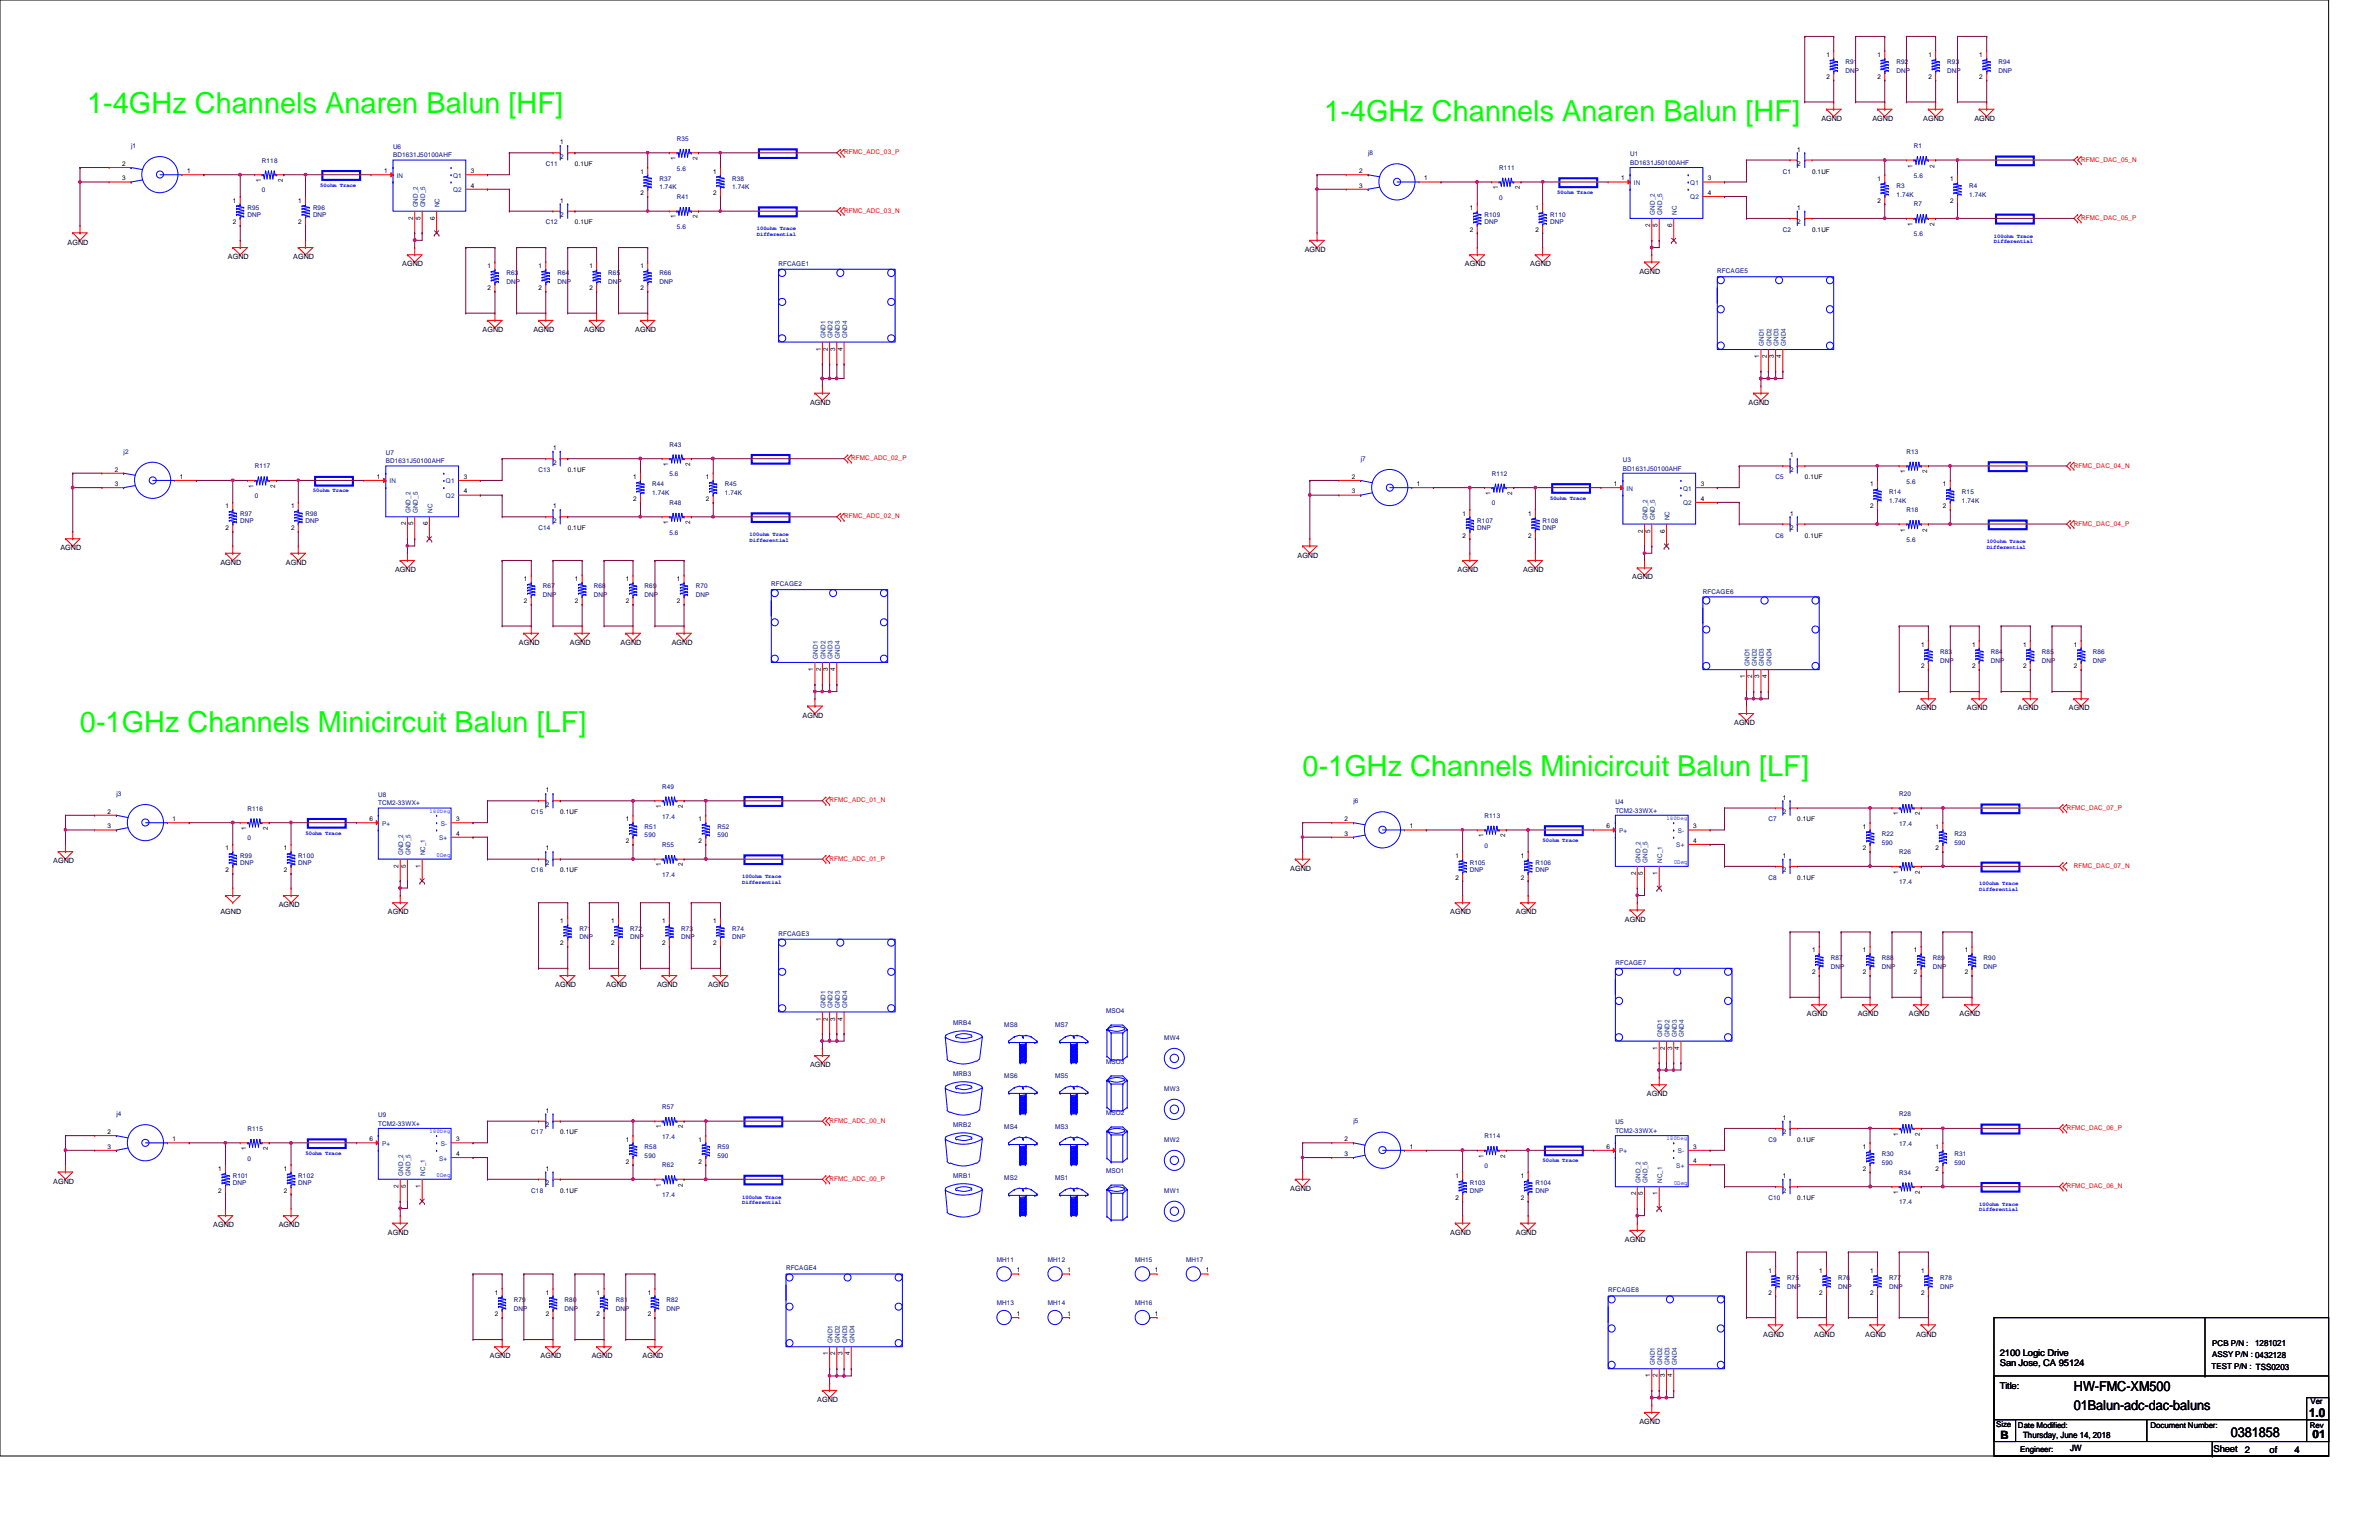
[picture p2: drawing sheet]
<svg xmlns="http://www.w3.org/2000/svg" width="432mm" height="279mm" viewBox="0 0 432 279" stroke-linecap="round" stroke-linejoin="round" font-family="sans-serif">
<defs><g id="words">
<g font-size="5.2" fill="#0f0">
<text x="15.8" y="20.5">1-4GHz Channels Anaren Balun [HF]</text>
<text x="240.4" y="21.9">1-4GHz Channels Anaren Balun [HF]</text>
<text x="14.5" y="132.8">0-1GHz Channels Minicircuit Balun [LF]</text>
<text x="236.4" y="140.8">0-1GHz Channels Minicircuit Balun [LF]</text>
</g>
<g font-size="2.5">
<text x="376.4" y="252.4">HW-FMC-XM500</text>
<text x="376.4" y="255.8">01Balun-adc-dac-baluns</text>
<text x="404.9" y="260.7">0381858</text>
</g>
<text font-size="2.2" x="419.1" y="257">1.0</text>
<g font-size="2.1">
<text x="363.1" y="261">B</text>
<text x="419.7" y="260.9">01</text>
</g>
<g font-size="1.7">
<text x="363" y="246">2100 Logic Drive</text>
<text x="363" y="247.9">San Jose, CA 95124</text>
<text x="363" y="252.1">Title:</text>
<text x="401.8" y="263.4">Sheet</text>
<text x="407.5" y="263.6">2</text>
<text x="411.9" y="263.6">of</text>
<text x="416.4" y="263.6">4</text>
</g>
<g font-size="1.6">
<text x="409.3" y="244.2">1281021</text>
<text x="367.2" y="260.9">Thursday, June 14, 2018</text>
<text x="375.8" y="263.2">JW</text>
</g>
<g font-size="1.4">
<text x="401.5" y="244.1">PCB P/N :</text>
<text x="401.4" y="248.3">TEST P/N : TSS0203</text>
<text x="401.5" y="246.2">ASSY P/N : 0432128</text>
<text x="419.4" y="254.8">Ver</text>
<text x="362.3" y="258.9">Size</text>
<text x="366.3" y="259">Date Modified:</text>
<text x="366.6" y="263.4">Engineer:</text>
<text x="390.3" y="259.2">Document Number:</text>
<text x="419.2" y="259">Rev</text>
</g>
<g font-size="1.3">
<text x="330.6" y="21.9">AGND</text>
<text x="339.9" y="21.9">AGND</text>
<text x="349.1" y="21.9">AGND</text>
<text x="358.4" y="21.9">AGND</text>
<text x="12.3" y="44.4">AGND</text>
<text x="41.4" y="47">AGND</text>
<text x="53.2" y="47">AGND</text>
<text x="236.8" y="45.7">AGND</text>
<text x="73" y="48.3">AGND</text>
<text x="265.9" y="48.3">AGND</text>
<text x="277.7" y="48.3">AGND</text>
<text x="297.6" y="49.7">AGND</text>
<text x="87.6" y="60.2">AGND</text>
<text x="96.8" y="60.2">AGND</text>
<text x="106" y="60.2">AGND</text>
<text x="115.3" y="60.2">AGND</text>
<text x="147" y="73.4">AGND</text>
<text x="317.4" y="73.4">AGND</text>
<text x="11" y="99.9">AGND</text>
<text x="235.5" y="101.2">AGND</text>
<text x="40" y="102.5">AGND</text>
<text x="51.9" y="102.5">AGND</text>
<text x="71.7" y="103.8">AGND</text>
<text x="264.5" y="103.8">AGND</text>
<text x="276.4" y="103.8">AGND</text>
<text x="296.2" y="105.1">AGND</text>
<text x="94.2" y="117">AGND</text>
<text x="103.4" y="117">AGND</text>
<text x="112.6" y="117">AGND</text>
<text x="121.9" y="117">AGND</text>
<text x="145.7" y="130.2">AGND</text>
<text x="314.7" y="131.5">AGND</text>
<text x="347.8" y="128.9">AGND</text>
<text x="357" y="128.9">AGND</text>
<text x="366.3" y="128.9">AGND</text>
<text x="375.5" y="128.9">AGND</text>
<text x="9.7" y="156.6">AGND</text>
<text x="234.2" y="157.9">AGND</text>
<text x="40" y="165.9">AGND</text>
<text x="50.6" y="164.5">AGND</text>
<text x="70.4" y="165.9">AGND</text>
<text x="263.2" y="165.9">AGND</text>
<text x="275.1" y="165.9">AGND</text>
<text x="294.9" y="167.2">AGND</text>
<text x="100.8" y="179.1">AGND</text>
<text x="110" y="179.1">AGND</text>
<text x="119.3" y="179.1">AGND</text>
<text x="128.5" y="179.1">AGND</text>
<text x="328" y="184.4">AGND</text>
<text x="337.2" y="184.4">AGND</text>
<text x="346.5" y="184.4">AGND</text>
<text x="355.7" y="184.4">AGND</text>
<text x="147" y="193.6">AGND</text>
<text x="298.9" y="198.9">AGND</text>
<text x="9.7" y="214.8">AGND</text>
<text x="234.2" y="216.1">AGND</text>
<text x="38.7" y="222.7">AGND</text>
<text x="50.6" y="222.7">AGND</text>
<text x="70.4" y="224">AGND</text>
<text x="263.2" y="224">AGND</text>
<text x="275.1" y="224">AGND</text>
<text x="294.9" y="225.3">AGND</text>
<text x="320" y="242.5">AGND</text>
<text x="329.3" y="242.5">AGND</text>
<text x="338.5" y="242.5">AGND</text>
<text x="347.8" y="242.5">AGND</text>
<text x="88.9" y="246.5">AGND</text>
<text x="98.1" y="246.5">AGND</text>
<text x="107.4" y="246.5">AGND</text>
<text x="116.6" y="246.5">AGND</text>
<text x="148.3" y="254.4">AGND</text>
<text x="297.6" y="258.4">AGND</text>
</g>
<g font-size="1.2">
<text x="331.5" y="10.3">1</text>
<text x="340.8" y="10.3">1</text>
<text x="350" y="10.3">1</text>
<text x="359.2" y="10.3">1</text>
<text x="331.5" y="14.3">2</text>
<text x="340.8" y="14.3">2</text>
<text x="350" y="14.3">2</text>
<text x="359.2" y="14.3">2</text>
<text x="101.7" y="26.2">1</text>
<text x="101.7" y="28.8">2</text>
<text x="122.6" y="29" transform="rotate(-90 122.6 29)">1</text>
<text x="126.6" y="29" transform="rotate(-90 126.6 29)">2</text>
<text x="326.2" y="27.5">1</text>
<text x="22.2" y="30.1">2</text>
<text x="22.2" y="32.7">3</text>
<text x="34" y="31.4">1</text>
<text x="47.3" y="33" transform="rotate(-90 47.3 33)">1</text>
<text x="51.3" y="33" transform="rotate(-90 51.3 33)">2</text>
<text x="69.7" y="31.4">1</text>
<text x="85.5" y="31.4">3</text>
<text x="85.5" y="34">4</text>
<text x="104.4" y="30.1">0.1UF</text>
<text x="116.2" y="31.5">1</text>
<text x="116.2" y="35.4">2</text>
<text x="129.5" y="31.5">1</text>
<text x="129.5" y="35.4">2</text>
<text x="246.7" y="31.4">2</text>
<text x="246.7" y="34">3</text>
<text x="258.5" y="32.7">1</text>
<text x="271.9" y="34.3" transform="rotate(-90 271.9 34.3)">1</text>
<text x="275.8" y="34.3" transform="rotate(-90 275.8 34.3)">2</text>
<text x="294.3" y="32.7">1</text>
<text x="310" y="32.7">3</text>
<text x="310" y="35.3">4</text>
<text x="326.2" y="30.1">2</text>
<text x="328.9" y="31.5">0.1UF</text>
<text x="340.8" y="32.8">1</text>
<text x="347.1" y="30.4" transform="rotate(-90 347.1 30.4)">1</text>
<text x="351.1" y="30.4" transform="rotate(-90 351.1 30.4)">2</text>
<text x="354" y="32.8">1</text>
<text x="42.2" y="36.7">1</text>
<text x="42.2" y="40.7">2</text>
<text x="54.1" y="36.7">1</text>
<text x="54.1" y="40.7">2</text>
<text x="75" y="39.9" transform="rotate(-90 75 39.9)">2</text>
<text x="76.3" y="39.9" transform="rotate(-90 76.3 39.9)">5</text>
<text x="79" y="39.9" transform="rotate(-90 79 39.9)">6</text>
<text x="101.7" y="36.7">1</text>
<text x="101.7" y="39.4">2</text>
<text x="104.4" y="40.7">0.1UF</text>
<text x="122.6" y="39.6" transform="rotate(-90 122.6 39.6)">1</text>
<text x="126.6" y="39.6" transform="rotate(-90 126.6 39.6)">2</text>
<text x="266.8" y="38.1">1</text>
<text x="278.7" y="38.1">1</text>
<text x="299.5" y="41.2" transform="rotate(-90 299.5 41.2)">2</text>
<text x="300.9" y="41.2" transform="rotate(-90 300.9 41.2)">5</text>
<text x="303.5" y="41.2" transform="rotate(-90 303.5 41.2)">6</text>
<text x="326.2" y="38.1">1</text>
<text x="326.2" y="40.7">2</text>
<text x="340.8" y="36.7">2</text>
<text x="347.1" y="40.9" transform="rotate(-90 347.1 40.9)">1</text>
<text x="351.1" y="40.9" transform="rotate(-90 351.1 40.9)">2</text>
<text x="354" y="36.7">2</text>
<text x="266.8" y="42">2</text>
<text x="278.7" y="42">2</text>
<text x="328.9" y="42">0.1UF</text>
<text x="88.5" y="48.6">1</text>
<text x="88.5" y="52.6">2</text>
<text x="97.7" y="48.6">1</text>
<text x="97.7" y="52.6">2</text>
<text x="107" y="48.6">1</text>
<text x="107" y="52.6">2</text>
<text x="116.2" y="48.6">1</text>
<text x="116.2" y="52.6">2</text>
<text x="149" y="63.6" transform="rotate(-90 149 63.6)">1</text>
<text x="150.3" y="63.6" transform="rotate(-90 150.3 63.6)">2</text>
<text x="151.6" y="63.6" transform="rotate(-90 151.6 63.6)">3</text>
<text x="152.9" y="63.6" transform="rotate(-90 152.9 63.6)">4</text>
<text x="319.3" y="65" transform="rotate(-90 319.3 65)">1</text>
<text x="320.7" y="65" transform="rotate(-90 320.7 65)">2</text>
<text x="322" y="65" transform="rotate(-90 322 65)">3</text>
<text x="323.3" y="65" transform="rotate(-90 323.3 65)">4</text>
<text x="100.4" y="81.7">1</text>
<text x="324.9" y="83">1</text>
<text x="20.8" y="85.6">2</text>
<text x="20.8" y="88.2">3</text>
<text x="32.6" y="86.9">1</text>
<text x="46" y="88.5" transform="rotate(-90 46 88.5)">1</text>
<text x="50" y="88.5" transform="rotate(-90 50 88.5)">2</text>
<text x="68.4" y="86.9">1</text>
<text x="84.2" y="86.9">3</text>
<text x="84.2" y="89.5">4</text>
<text x="100.4" y="84.3">2</text>
<text x="103" y="85.6">0.1UF</text>
<text x="114.9" y="87">1</text>
<text x="121.3" y="84.5" transform="rotate(-90 121.3 84.5)">1</text>
<text x="125.3" y="84.5" transform="rotate(-90 125.3 84.5)">2</text>
<text x="128.1" y="87">1</text>
<text x="245.4" y="86.9">2</text>
<text x="245.4" y="89.5">3</text>
<text x="257.2" y="88.2">1</text>
<text x="270.6" y="89.8" transform="rotate(-90 270.6 89.8)">1</text>
<text x="274.5" y="89.8" transform="rotate(-90 274.5 89.8)">2</text>
<text x="292.9" y="88.2">1</text>
<text x="308.7" y="88.2">3</text>
<text x="324.9" y="85.6">2</text>
<text x="327.6" y="87">0.1UF</text>
<text x="339.4" y="88.3">1</text>
<text x="345.8" y="85.9" transform="rotate(-90 345.8 85.9)">1</text>
<text x="349.8" y="85.9" transform="rotate(-90 349.8 85.9)">2</text>
<text x="352.6" y="88.3">1</text>
<text x="40.9" y="92.2">1</text>
<text x="52.8" y="92.2">1</text>
<text x="73.7" y="95.3" transform="rotate(-90 73.7 95.3)">2</text>
<text x="75" y="95.3" transform="rotate(-90 75 95.3)">5</text>
<text x="77.6" y="95.3" transform="rotate(-90 77.6 95.3)">6</text>
<text x="100.4" y="92.2">1</text>
<text x="100.4" y="94.9">2</text>
<text x="114.9" y="90.9">2</text>
<text x="121.3" y="95.1" transform="rotate(-90 121.3 95.1)">1</text>
<text x="125.3" y="95.1" transform="rotate(-90 125.3 95.1)">2</text>
<text x="128.1" y="90.9">2</text>
<text x="265.5" y="93.6">1</text>
<text x="277.4" y="93.6">1</text>
<text x="308.7" y="90.8">4</text>
<text x="324.9" y="93.6">1</text>
<text x="339.4" y="92.2">2</text>
<text x="352.6" y="92.2">2</text>
<text x="40.9" y="96.2">2</text>
<text x="52.8" y="96.2">2</text>
<text x="103" y="96.2">0.1UF</text>
<text x="265.5" y="97.5">2</text>
<text x="277.4" y="97.5">2</text>
<text x="298.2" y="96.6" transform="rotate(-90 298.2 96.6)">2</text>
<text x="299.5" y="96.6" transform="rotate(-90 299.5 96.6)">5</text>
<text x="302.2" y="96.6" transform="rotate(-90 302.2 96.6)">6</text>
<text x="324.9" y="96.2">2</text>
<text x="327.6" y="97.5">0.1UF</text>
<text x="345.8" y="96.4" transform="rotate(-90 345.8 96.4)">1</text>
<text x="349.8" y="96.4" transform="rotate(-90 349.8 96.4)">2</text>
<text x="95.1" y="105.5">1</text>
<text x="104.4" y="105.5">1</text>
<text x="113.6" y="105.5">1</text>
<text x="122.9" y="105.5">1</text>
<text x="95.1" y="109.4">2</text>
<text x="104.4" y="109.4">2</text>
<text x="113.6" y="109.4">2</text>
<text x="122.9" y="109.4">2</text>
<text x="348.7" y="117.3">1</text>
<text x="357.9" y="117.3">1</text>
<text x="367.2" y="117.3">1</text>
<text x="376.4" y="117.3">1</text>
<text x="147.6" y="121.8" transform="rotate(-90 147.6 121.8)">1</text>
<text x="149" y="121.8" transform="rotate(-90 149 121.8)">2</text>
<text x="150.3" y="121.8" transform="rotate(-90 150.3 121.8)">3</text>
<text x="151.6" y="121.8" transform="rotate(-90 151.6 121.8)">4</text>
<text x="316.7" y="123.1" transform="rotate(-90 316.7 123.1)">1</text>
<text x="318" y="123.1" transform="rotate(-90 318 123.1)">2</text>
<text x="319.3" y="123.1" transform="rotate(-90 319.3 123.1)">3</text>
<text x="320.7" y="123.1" transform="rotate(-90 320.7 123.1)">4</text>
<text x="348.7" y="121.3">2</text>
<text x="357.9" y="121.3">2</text>
<text x="367.2" y="121.3">2</text>
<text x="376.4" y="121.3">2</text>
<text x="99.1" y="143.8">1</text>
<text x="19.5" y="147.6">2</text>
<text x="31.3" y="149">1</text>
<text x="67.1" y="149">6</text>
<text x="82.8" y="149">3</text>
<text x="99.1" y="146.4">2</text>
<text x="101.7" y="147.7">0.1UF</text>
<text x="113.6" y="149">1</text>
<text x="120" y="146.6" transform="rotate(-90 120 146.6)">1</text>
<text x="124" y="146.6" transform="rotate(-90 124 146.6)">2</text>
<text x="126.8" y="149">1</text>
<text x="244.1" y="149">2</text>
<text x="323.6" y="145.1">1</text>
<text x="323.6" y="147.7">2</text>
<text x="326.2" y="149">0.1UF</text>
<text x="344.5" y="147.9" transform="rotate(-90 344.5 147.9)">1</text>
<text x="348.5" y="147.9" transform="rotate(-90 348.5 147.9)">2</text>
<text x="19.5" y="150.3">3</text>
<text x="40.9" y="154.3">1</text>
<text x="44.7" y="150.6" transform="rotate(-90 44.7 150.6)">1</text>
<text x="48.6" y="150.6" transform="rotate(-90 48.6 150.6)">2</text>
<text x="51.5" y="154.3">1</text>
<text x="82.8" y="151.6">4</text>
<text x="99.1" y="154.3">1</text>
<text x="113.6" y="153">2</text>
<text x="126.8" y="153">2</text>
<text x="244.1" y="151.6">3</text>
<text x="255.9" y="150.3">1</text>
<text x="264.2" y="155.6">1</text>
<text x="269.2" y="151.9" transform="rotate(-90 269.2 151.9)">1</text>
<text x="273.2" y="151.9" transform="rotate(-90 273.2 151.9)">2</text>
<text x="276.1" y="155.6">1</text>
<text x="291.6" y="150.3">6</text>
<text x="307.3" y="152.9">4</text>
<text x="307.3" y="150.3">3</text>
<text x="323.6" y="155.6">1</text>
<text x="338.1" y="150.4">1</text>
<text x="338.1" y="154.3">2</text>
<text x="351.3" y="150.4">1</text>
<text x="351.3" y="154.3">2</text>
<text x="40.9" y="158.3">2</text>
<text x="51.5" y="158.3">2</text>
<text x="72.3" y="157.4" transform="rotate(-90 72.3 157.4)">2</text>
<text x="73.7" y="157.4" transform="rotate(-90 73.7 157.4)">5</text>
<text x="76.3" y="157.4" transform="rotate(-90 76.3 157.4)">1</text>
<text x="99.1" y="157">2</text>
<text x="101.7" y="158.3">0.1UF</text>
<text x="120" y="157.2" transform="rotate(-90 120 157.2)">1</text>
<text x="124" y="157.2" transform="rotate(-90 124 157.2)">2</text>
<text x="264.2" y="159.6">2</text>
<text x="276.1" y="159.6">2</text>
<text x="296.9" y="158.7" transform="rotate(-90 296.9 158.7)">2</text>
<text x="298.2" y="158.7" transform="rotate(-90 298.2 158.7)">5</text>
<text x="300.9" y="158.7" transform="rotate(-90 300.9 158.7)">1</text>
<text x="323.6" y="158.3">2</text>
<text x="326.2" y="159.6">0.1UF</text>
<text x="344.5" y="158.5" transform="rotate(-90 344.5 158.5)">1</text>
<text x="348.5" y="158.5" transform="rotate(-90 348.5 158.5)">2</text>
<text x="101.7" y="167.5">1</text>
<text x="111" y="167.5">1</text>
<text x="120.2" y="167.5">1</text>
<text x="129.5" y="167.5">1</text>
<text x="101.7" y="171.5">2</text>
<text x="111" y="171.5">2</text>
<text x="120.2" y="171.5">2</text>
<text x="129.5" y="171.5">2</text>
<text x="328.9" y="172.8">1</text>
<text x="338.1" y="172.8">1</text>
<text x="347.4" y="172.8">1</text>
<text x="356.6" y="172.8">1</text>
<text x="328.9" y="176.8">2</text>
<text x="338.1" y="176.8">2</text>
<text x="347.4" y="176.8">2</text>
<text x="356.6" y="176.8">2</text>
<text x="149" y="185.2" transform="rotate(-90 149 185.2)">1</text>
<text x="150.3" y="185.2" transform="rotate(-90 150.3 185.2)">2</text>
<text x="151.6" y="185.2" transform="rotate(-90 151.6 185.2)">3</text>
<text x="152.9" y="185.2" transform="rotate(-90 152.9 185.2)">4</text>
<text x="300.9" y="190.5" transform="rotate(-90 300.9 190.5)">1</text>
<text x="302.2" y="190.5" transform="rotate(-90 302.2 190.5)">2</text>
<text x="303.5" y="190.5" transform="rotate(-90 303.5 190.5)">3</text>
<text x="304.8" y="190.5" transform="rotate(-90 304.8 190.5)">4</text>
<text x="99.1" y="201.8">1</text>
<text x="323.6" y="203.2">1</text>
<text x="19.5" y="205.7">2</text>
<text x="19.5" y="208.4">3</text>
<text x="31.3" y="207.1">1</text>
<text x="44.7" y="208.7" transform="rotate(-90 44.7 208.7)">1</text>
<text x="48.6" y="208.7" transform="rotate(-90 48.6 208.7)">2</text>
<text x="67.1" y="207.1">6</text>
<text x="82.8" y="209.7">4</text>
<text x="82.8" y="207.1">3</text>
<text x="99.1" y="204.5">2</text>
<text x="101.7" y="205.8">0.1UF</text>
<text x="113.6" y="207.1">1</text>
<text x="120" y="204.7" transform="rotate(-90 120 204.7)">1</text>
<text x="124" y="204.7" transform="rotate(-90 124 204.7)">2</text>
<text x="126.8" y="207.1">1</text>
<text x="244.1" y="207.1">2</text>
<text x="244.1" y="209.7">3</text>
<text x="255.9" y="208.4">1</text>
<text x="291.6" y="208.4">6</text>
<text x="307.3" y="208.4">3</text>
<text x="323.6" y="205.8">2</text>
<text x="326.2" y="207.1">0.1UF</text>
<text x="338.1" y="208.4">1</text>
<text x="344.5" y="206" transform="rotate(-90 344.5 206)">1</text>
<text x="348.5" y="206" transform="rotate(-90 348.5 206)">2</text>
<text x="351.3" y="208.4">1</text>
<text x="39.6" y="212.4">1</text>
<text x="51.5" y="212.4">1</text>
<text x="72.3" y="215.5" transform="rotate(-90 72.3 215.5)">2</text>
<text x="73.7" y="215.5" transform="rotate(-90 73.7 215.5)">5</text>
<text x="76.3" y="215.5" transform="rotate(-90 76.3 215.5)">1</text>
<text x="99.1" y="212.4">1</text>
<text x="99.1" y="215.1">2</text>
<text x="113.6" y="211.1">2</text>
<text x="120" y="215.3" transform="rotate(-90 120 215.3)">1</text>
<text x="124" y="215.3" transform="rotate(-90 124 215.3)">2</text>
<text x="126.8" y="211.1">2</text>
<text x="264.2" y="213.7">1</text>
<text x="269.2" y="210" transform="rotate(-90 269.2 210)">1</text>
<text x="273.2" y="210" transform="rotate(-90 273.2 210)">2</text>
<text x="276.1" y="213.7">1</text>
<text x="307.3" y="211">4</text>
<text x="323.6" y="213.7">1</text>
<text x="338.1" y="212.4">2</text>
<text x="351.3" y="212.4">2</text>
<text x="39.6" y="216.4">2</text>
<text x="51.5" y="216.4">2</text>
<text x="101.7" y="216.4">0.1UF</text>
<text x="264.2" y="217.7">2</text>
<text x="276.1" y="217.7">2</text>
<text x="296.9" y="216.9" transform="rotate(-90 296.9 216.9)">2</text>
<text x="298.2" y="216.9" transform="rotate(-90 298.2 216.9)">5</text>
<text x="300.9" y="216.9" transform="rotate(-90 300.9 216.9)">1</text>
<text x="323.6" y="216.4">2</text>
<text x="326.2" y="217.7">0.1UF</text>
<text x="344.5" y="216.6" transform="rotate(-90 344.5 216.6)">1</text>
<text x="348.5" y="216.6" transform="rotate(-90 348.5 216.6)">2</text>
<text x="184.5" y="230.8">1</text>
<text x="193.8" y="230.8">1</text>
<text x="209.6" y="230.8">1</text>
<text x="218.9" y="230.8">1</text>
<text x="321" y="230.9">1</text>
<text x="330.2" y="230.9">1</text>
<text x="339.4" y="230.9">1</text>
<text x="348.7" y="230.9">1</text>
<text x="89.8" y="234.9">1</text>
<text x="89.8" y="238.8">2</text>
<text x="99.1" y="234.9">1</text>
<text x="99.1" y="238.8">2</text>
<text x="108.3" y="234.9">1</text>
<text x="108.3" y="238.8">2</text>
<text x="117.6" y="234.9">1</text>
<text x="117.6" y="238.8">2</text>
<text x="184.5" y="238.8">1</text>
<text x="193.8" y="238.8">1</text>
<text x="209.6" y="238.8">1</text>
<text x="321" y="234.9">2</text>
<text x="330.2" y="234.9">2</text>
<text x="339.4" y="234.9">2</text>
<text x="348.7" y="234.9">2</text>
<text x="150.3" y="245.9" transform="rotate(-90 150.3 245.9)">1</text>
<text x="151.6" y="245.9" transform="rotate(-90 151.6 245.9)">2</text>
<text x="152.9" y="245.9" transform="rotate(-90 152.9 245.9)">3</text>
<text x="154.2" y="245.9" transform="rotate(-90 154.2 245.9)">4</text>
<text x="299.5" y="249.9" transform="rotate(-90 299.5 249.9)">1</text>
<text x="300.9" y="249.9" transform="rotate(-90 300.9 249.9)">2</text>
<text x="302.2" y="249.9" transform="rotate(-90 302.2 249.9)">3</text>
<text x="303.5" y="249.9" transform="rotate(-90 303.5 249.9)">4</text>
</g>
<g font-size="1.2" fill="#000080">
<text x="334.9" y="11.7">R91</text>
<text x="344.2" y="11.7">R92</text>
<text x="353.4" y="11.7">R93</text>
<text x="362.7" y="11.7">R94</text>
<text x="334.9" y="13.3">DNP</text>
<text x="344.2" y="13.3">DNP</text>
<text x="353.4" y="13.3">DNP</text>
<text x="362.7" y="13.3">DNP</text>
<text x="23.8" y="26.8">j1</text>
<text x="47.5" y="29.5">R118</text>
<text x="71.3" y="27">U6</text>
<text x="71.3" y="28.6">BD1631J50100AHF</text>
<text x="122.9" y="25.5">R35</text>
<text x="248.3" y="28.2">j8</text>
<text x="295.9" y="28.3">U1</text>
<text x="295.9" y="29.9">BD1631J50100AHF</text>
<text x="347.4" y="26.8">R1</text>
<text x="47.5" y="34.9">0</text>
<text x="99.1" y="30.1">C11</text>
<text x="119.7" y="34.4">1.74K</text>
<text x="119.7" y="32.8">R37</text>
<text x="122.9" y="30.9">5.6</text>
<text x="132.9" y="34.4">1.74K</text>
<text x="132.9" y="32.8">R38</text>
<text x="272.1" y="30.8">R111</text>
<text x="323.6" y="31.5">C1</text>
<text x="344.2" y="35.7">1.74K</text>
<text x="344.2" y="34.1">R3</text>
<text x="347.4" y="32.3">5.6</text>
<text x="357.4" y="35.7">1.74K</text>
<text x="357.4" y="34.1">R4</text>
<text x="44.9" y="39.4">DNP</text>
<text x="44.9" y="38.1">R95</text>
<text x="56.8" y="39.4">DNP</text>
<text x="56.8" y="38.1">R96</text>
<text x="99.1" y="40.7">C12</text>
<text x="122.9" y="41.5">5.6</text>
<text x="122.9" y="36.1">R41</text>
<text x="269.5" y="40.7">DNP</text>
<text x="269.5" y="39.4">R109</text>
<text x="272.1" y="36.2">0</text>
<text x="281.3" y="40.7">DNP</text>
<text x="281.3" y="39.4">R110</text>
<text x="347.4" y="37.4">R7</text>
<text x="323.6" y="42">C2</text>
<text x="347.4" y="42.8">5.6</text>
<text x="91.9" y="51.6">DNP</text>
<text x="91.9" y="50">R63</text>
<text x="101.2" y="51.6">DNP</text>
<text x="101.2" y="50">R64</text>
<text x="110.4" y="51.6">DNP</text>
<text x="110.4" y="50">R65</text>
<text x="119.7" y="51.6">DNP</text>
<text x="119.7" y="50">R66</text>
<text x="141.3" y="48.3">RFCAGE1</text>
<text x="311.7" y="49.6">RFCAGE5</text>
<text x="22.4" y="82.3">j2</text>
<text x="70" y="82.5">U7</text>
<text x="121.5" y="81">R43</text>
<text x="247" y="83.7">j7</text>
<text x="294.6" y="83.8">U3</text>
<text x="346" y="82.3">R13</text>
<text x="46.2" y="85">R117</text>
<text x="70" y="84">BD1631J50100AHF</text>
<text x="97.7" y="85.6">C13</text>
<text x="118.4" y="89.9">1.74K</text>
<text x="118.4" y="88.3">R44</text>
<text x="121.5" y="86.4">5.6</text>
<text x="131.6" y="89.9">1.74K</text>
<text x="131.6" y="88.3">R45</text>
<text x="270.8" y="86.3">R112</text>
<text x="294.6" y="85.4">BD1631J50100AHF</text>
<text x="322.3" y="87">C5</text>
<text x="342.9" y="89.6">R14</text>
<text x="346" y="87.8">5.6</text>
<text x="356.1" y="89.6">R15</text>
<text x="43.6" y="94.9">DNP</text>
<text x="43.6" y="93.6">R97</text>
<text x="46.2" y="90.4">0</text>
<text x="55.5" y="94.9">DNP</text>
<text x="55.5" y="93.6">R98</text>
<text x="121.5" y="91.6">R48</text>
<text x="268.1" y="94.9">R107</text>
<text x="270.8" y="91.7">0</text>
<text x="280" y="94.9">R108</text>
<text x="342.9" y="91.2">1.74K</text>
<text x="346" y="92.9">R18</text>
<text x="356.1" y="91.2">1.74K</text>
<text x="97.7" y="96.2">C14</text>
<text x="121.5" y="97">5.6</text>
<text x="268.1" y="96.2">DNP</text>
<text x="280" y="96.2">DNP</text>
<text x="322.3" y="97.5">C6</text>
<text x="346" y="98.3">5.6</text>
<text x="98.6" y="106.8">R67</text>
<text x="107.8" y="106.8">R68</text>
<text x="117" y="106.8">R69</text>
<text x="126.3" y="106.8">R70</text>
<text x="140" y="106.4">RFCAGE2</text>
<text x="309.1" y="107.7">RFCAGE6</text>
<text x="98.6" y="108.3">DNP</text>
<text x="107.8" y="108.3">DNP</text>
<text x="117" y="108.3">DNP</text>
<text x="126.3" y="108.3">DNP</text>
<text x="352.1" y="118.7">R83</text>
<text x="361.4" y="118.7">R84</text>
<text x="370.6" y="118.7">R85</text>
<text x="379.9" y="118.7">R86</text>
<text x="352.1" y="120.2">DNP</text>
<text x="361.4" y="120.2">DNP</text>
<text x="370.6" y="120.2">DNP</text>
<text x="379.9" y="120.2">DNP</text>
<text x="120.2" y="143.1">R49</text>
<text x="21.1" y="144.4">j3</text>
<text x="44.9" y="147.1">R116</text>
<text x="68.7" y="144.5">U8</text>
<text x="68.7" y="146.1">TCM2-33WX+</text>
<text x="96.4" y="147.7">C15</text>
<text x="120.2" y="148.5">17.4</text>
<text x="245.7" y="145.7">j6</text>
<text x="269.5" y="148.4">R113</text>
<text x="293.2" y="145.9">U4</text>
<text x="293.2" y="147.4">TCM2-33WX+</text>
<text x="321" y="149">C7</text>
<text x="344.7" y="149.8">17.4</text>
<text x="344.7" y="144.4">R20</text>
<text x="43.6" y="155.6">R99</text>
<text x="44.9" y="152.5">0</text>
<text x="54.1" y="155.6">R100</text>
<text x="117" y="151.9">590</text>
<text x="117" y="150.4">R51</text>
<text x="120.2" y="153.7">R55</text>
<text x="130.2" y="151.9">590</text>
<text x="130.2" y="150.4">R52</text>
<text x="269.5" y="153.8">0</text>
<text x="341.5" y="153.2">590</text>
<text x="341.5" y="151.7">R22</text>
<text x="344.7" y="155">R26</text>
<text x="354.8" y="153.2">590</text>
<text x="354.8" y="151.7">R23</text>
<text x="43.6" y="157">DNP</text>
<text x="54.1" y="157">DNP</text>
<text x="96.4" y="158.3">C16</text>
<text x="120.2" y="159.1">17.4</text>
<text x="266.8" y="158.3">DNP</text>
<text x="266.8" y="157">R105</text>
<text x="278.7" y="158.3">DNP</text>
<text x="278.7" y="157">R106</text>
<text x="321" y="159.6">C8</text>
<text x="344.7" y="160.4">17.4</text>
<text x="105.2" y="170.4">DNP</text>
<text x="105.2" y="168.8">R71</text>
<text x="114.4" y="170.4">DNP</text>
<text x="114.4" y="168.8">R72</text>
<text x="123.6" y="170.4">DNP</text>
<text x="123.6" y="168.8">R73</text>
<text x="132.9" y="170.4">DNP</text>
<text x="132.9" y="168.8">R74</text>
<text x="141.3" y="169.8">RFCAGE3</text>
<text x="293.2" y="175">RFCAGE7</text>
<text x="332.3" y="175.7">DNP</text>
<text x="332.3" y="174.1">R87</text>
<text x="341.5" y="175.7">DNP</text>
<text x="341.5" y="174.1">R88</text>
<text x="350.8" y="175.7">DNP</text>
<text x="350.8" y="174.1">R89</text>
<text x="360" y="175.7">DNP</text>
<text x="360" y="174.1">R90</text>
<text x="200.7" y="183.8">MSO4</text>
<text x="173" y="186">MRB4</text>
<text x="182.3" y="186.4">MS8</text>
<text x="191.5" y="186.4">MS7</text>
<text x="211.3" y="188.6">MW4</text>
<text x="173" y="195.2">MRB3</text>
<text x="182.3" y="195.7">MS6</text>
<text x="191.5" y="195.7">MS5</text>
<text x="200.7" y="193">MSO3</text>
<text x="211.3" y="197.9">MW3</text>
<text x="21.1" y="202.5">j4</text>
<text x="68.7" y="202.6">U9</text>
<text x="120.2" y="201.2">R57</text>
<text x="200.7" y="202.3">MSO2</text>
<text x="245.7" y="203.8">j5</text>
<text x="293.2" y="204">U5</text>
<text x="344.7" y="202.5">R28</text>
<text x="44.9" y="205.1">R115</text>
<text x="68.7" y="204.3">TCM2-33WX+</text>
<text x="96.4" y="205.8">C17</text>
<text x="117" y="208.4">R58</text>
<text x="120.2" y="206.6">17.4</text>
<text x="130.2" y="208.4">R59</text>
<text x="173" y="204.5">MRB2</text>
<text x="182.3" y="204.9">MS4</text>
<text x="191.5" y="204.9">MS3</text>
<text x="211.3" y="207.1">MW2</text>
<text x="269.5" y="206.5">R114</text>
<text x="293.2" y="205.6">TCM2-33WX+</text>
<text x="321" y="207.1">C9</text>
<text x="341.5" y="209.8">R30</text>
<text x="344.7" y="207.9">17.4</text>
<text x="354.8" y="209.8">R31</text>
<text x="42.2" y="215.1">DNP</text>
<text x="42.2" y="213.7">R101</text>
<text x="44.9" y="210.6">0</text>
<text x="54.1" y="215.1">DNP</text>
<text x="54.1" y="213.7">R102</text>
<text x="117" y="210.1">590</text>
<text x="120.2" y="211.8">R62</text>
<text x="130.2" y="210.1">590</text>
<text x="173" y="213.7">MRB1</text>
<text x="182.3" y="214.2">MS2</text>
<text x="191.5" y="214.2">MS1</text>
<text x="200.7" y="212.8">MSO1</text>
<text x="266.8" y="215.1">R103</text>
<text x="269.5" y="211.9">0</text>
<text x="278.7" y="215.1">R104</text>
<text x="341.5" y="211.4">590</text>
<text x="344.7" y="213.1">R34</text>
<text x="354.8" y="211.4">590</text>
<text x="96.4" y="216.4">C18</text>
<text x="120.2" y="217.2">17.4</text>
<text x="211.3" y="216.4">MW1</text>
<text x="266.8" y="216.4">DNP</text>
<text x="278.7" y="216.4">DNP</text>
<text x="321" y="217.7">C10</text>
<text x="344.7" y="218.5">17.4</text>
<text x="142.7" y="230.5">RFCAGE4</text>
<text x="180.9" y="228.9">MH11</text>
<text x="190.2" y="228.9">MH12</text>
<text x="206" y="228.9">MH15</text>
<text x="215.3" y="228.9">MH17</text>
<text x="324.4" y="233.8">DNP</text>
<text x="324.4" y="232.2">R75</text>
<text x="333.6" y="233.8">DNP</text>
<text x="333.6" y="232.2">R76</text>
<text x="342.9" y="233.8">DNP</text>
<text x="342.9" y="232.2">R77</text>
<text x="352.1" y="233.8">DNP</text>
<text x="352.1" y="232.2">R78</text>
<text x="93.3" y="237.8">DNP</text>
<text x="93.3" y="236.2">R79</text>
<text x="102.5" y="237.8">DNP</text>
<text x="102.5" y="236.2">R80</text>
<text x="111.8" y="237.8">DNP</text>
<text x="111.8" y="236.2">R81</text>
<text x="121" y="237.8">DNP</text>
<text x="121" y="236.2">R82</text>
<text x="180.9" y="236.9">MH13</text>
<text x="190.2" y="236.9">MH14</text>
<text x="206" y="236.9">MH16</text>
<text x="291.9" y="234.5">RFCAGE8</text>
</g>
<g font-size="1.2" fill="#f00">
<text x="153.2" y="28">RFMC_ADC_03_P</text>
<text x="377.7" y="29.4">RFMC_DAC_05_N</text>
<text x="153.2" y="38.6">RFMC_ADC_03_N</text>
<text x="377.7" y="39.9">RFMC_DAC_05_P</text>
<text x="154.5" y="83.5">RFMC_ADC_02_P</text>
<text x="376.4" y="84.8">RFMC_DAC_04_N</text>
<text x="153.2" y="94.1">RFMC_ADC_02_N</text>
<text x="376.4" y="95.4">RFMC_DAC_04_P</text>
<text x="150.6" y="145.6">RFMC_ADC_01_N</text>
<text x="375.1" y="146.9">RFMC_DAC_07_P</text>
<text x="150.6" y="156.2">RFMC_ADC_01_P</text>
<text x="376.4" y="157.5">RFMC_DAC_07_N</text>
<text x="150.6" y="203.7">RFMC_ADC_00_N</text>
<text x="375.1" y="205">RFMC_DAC_06_P</text>
<text x="150.6" y="214.3">RFMC_ADC_00_P</text>
<text x="375.1" y="215.6">RFMC_DAC_06_N</text>
</g>
<g font-size="1.2" fill="#004080">
<text x="72" y="32.3">IN</text>
<text x="82.3" y="32.3">Q1</text>
<text x="82.3" y="34.9">Q2</text>
<text x="296.5" y="33.6">IN</text>
<text x="306.8" y="33.6">Q1</text>
<text x="75.8" y="37.6" transform="rotate(-90 75.8 37.6)">GND_2</text>
<text x="77.2" y="37.6" transform="rotate(-90 77.2 37.6)">GND_5</text>
<text x="79.8" y="37.6" transform="rotate(-90 79.8 37.6)">NC</text>
<text x="300.4" y="38.9" transform="rotate(-90 300.4 38.9)">GND_2</text>
<text x="301.7" y="38.9" transform="rotate(-90 301.7 38.9)">GND_5</text>
<text x="304.3" y="38.9" transform="rotate(-90 304.3 38.9)">NC</text>
<text x="306.8" y="36.2">Q2</text>
<text x="149.8" y="61.4" transform="rotate(-90 149.8 61.4)">GND1</text>
<text x="151.1" y="61.4" transform="rotate(-90 151.1 61.4)">GND2</text>
<text x="152.4" y="61.4" transform="rotate(-90 152.4 61.4)">GND3</text>
<text x="153.8" y="61.4" transform="rotate(-90 153.8 61.4)">GND4</text>
<text x="320.2" y="62.7" transform="rotate(-90 320.2 62.7)">GND1</text>
<text x="321.5" y="62.7" transform="rotate(-90 321.5 62.7)">GND2</text>
<text x="322.8" y="62.7" transform="rotate(-90 322.8 62.7)">GND3</text>
<text x="324.1" y="62.7" transform="rotate(-90 324.1 62.7)">GND4</text>
<text x="70.7" y="87.7">IN</text>
<text x="80.9" y="87.7">Q1</text>
<text x="295.2" y="89">IN</text>
<text x="305.5" y="89">Q1</text>
<text x="74.5" y="93.1" transform="rotate(-90 74.5 93.1)">GND_2</text>
<text x="75.8" y="93.1" transform="rotate(-90 75.8 93.1)">GND_5</text>
<text x="78.5" y="93.1" transform="rotate(-90 78.5 93.1)">NC</text>
<text x="80.9" y="90.4">Q2</text>
<text x="299" y="94.4" transform="rotate(-90 299 94.4)">GND_2</text>
<text x="300.4" y="94.4" transform="rotate(-90 300.4 94.4)">GND_5</text>
<text x="303" y="94.4" transform="rotate(-90 303 94.4)">NC</text>
<text x="305.5" y="91.7">Q2</text>
<text x="148.5" y="119.5" transform="rotate(-90 148.5 119.5)">GND1</text>
<text x="149.8" y="119.5" transform="rotate(-90 149.8 119.5)">GND2</text>
<text x="151.1" y="119.5" transform="rotate(-90 151.1 119.5)">GND3</text>
<text x="152.4" y="119.5" transform="rotate(-90 152.4 119.5)">GND4</text>
<text x="317.5" y="120.8" transform="rotate(-90 317.5 120.8)">GND1</text>
<text x="318.9" y="120.8" transform="rotate(-90 318.9 120.8)">GND2</text>
<text x="320.2" y="120.8" transform="rotate(-90 320.2 120.8)">GND3</text>
<text x="321.5" y="120.8" transform="rotate(-90 321.5 120.8)">GND4</text>
<text x="69.3" y="149.8">P+</text>
<text x="80" y="149.8">S-</text>
<text x="73.2" y="155.2" transform="rotate(-90 73.2 155.2)">GND_2</text>
<text x="74.5" y="155.2" transform="rotate(-90 74.5 155.2)">GND_5</text>
<text x="77.2" y="155.2" transform="rotate(-90 77.2 155.2)">NC_1</text>
<text x="79.7" y="152.4">S+</text>
<text x="293.9" y="151.1">P+</text>
<text x="304.2" y="153.8">S+</text>
<text x="304.5" y="151.1">S-</text>
<text x="297.7" y="156.5" transform="rotate(-90 297.7 156.5)">GND_2</text>
<text x="299" y="156.5" transform="rotate(-90 299 156.5)">GND_5</text>
<text x="301.7" y="156.5" transform="rotate(-90 301.7 156.5)">NC_1</text>
<text x="149.8" y="182.9" transform="rotate(-90 149.8 182.9)">GND1</text>
<text x="151.1" y="182.9" transform="rotate(-90 151.1 182.9)">GND2</text>
<text x="152.4" y="182.9" transform="rotate(-90 152.4 182.9)">GND3</text>
<text x="153.8" y="182.9" transform="rotate(-90 153.8 182.9)">GND4</text>
<text x="301.7" y="188.2" transform="rotate(-90 301.7 188.2)">GND1</text>
<text x="303" y="188.2" transform="rotate(-90 303 188.2)">GND2</text>
<text x="304.3" y="188.2" transform="rotate(-90 304.3 188.2)">GND3</text>
<text x="305.6" y="188.2" transform="rotate(-90 305.6 188.2)">GND4</text>
<text x="69.3" y="207.9">P+</text>
<text x="80" y="207.9">S-</text>
<text x="293.9" y="209.3">P+</text>
<text x="304.5" y="209.3">S-</text>
<text x="73.2" y="213.3" transform="rotate(-90 73.2 213.3)">GND_2</text>
<text x="74.5" y="213.3" transform="rotate(-90 74.5 213.3)">GND_5</text>
<text x="77.2" y="213.3" transform="rotate(-90 77.2 213.3)">NC_1</text>
<text x="79.7" y="210.6">S+</text>
<text x="297.7" y="214.6" transform="rotate(-90 297.7 214.6)">GND_2</text>
<text x="299" y="214.6" transform="rotate(-90 299 214.6)">GND_5</text>
<text x="301.7" y="214.6" transform="rotate(-90 301.7 214.6)">NC_1</text>
<text x="304.2" y="211.9">S+</text>
<text x="151.1" y="243.7" transform="rotate(-90 151.1 243.7)">GND1</text>
<text x="152.4" y="243.7" transform="rotate(-90 152.4 243.7)">GND2</text>
<text x="153.8" y="243.7" transform="rotate(-90 153.8 243.7)">GND3</text>
<text x="155.1" y="243.7" transform="rotate(-90 155.1 243.7)">GND4</text>
<text x="300.4" y="247.6" transform="rotate(-90 300.4 247.6)">GND1</text>
<text x="301.7" y="247.6" transform="rotate(-90 301.7 247.6)">GND2</text>
<text x="303" y="247.6" transform="rotate(-90 303 247.6)">GND3</text>
<text x="304.3" y="247.6" transform="rotate(-90 304.3 247.6)">GND4</text>
</g>
<g font-size="1.2" fill="#00f">
<text x="79.2" y="155.5">0Deg</text>
<text x="303.8" y="156.8">0Deg</text>
<text x="79.2" y="213.6">0Deg</text>
<text x="303.8" y="214.9">0Deg</text>
</g>
<g font-size="1" fill="#00f">
<text x="58.1" y="33.9">50ohm Trace</text>
<text x="282.7" y="35.2">50ohm Trace</text>
<text x="137.4" y="41.8">100ohm Trace</text>
<text x="137.4" y="42.8">Differential</text>
<text x="361.9" y="43.1">100ohm Trace</text>
<text x="361.9" y="44.1">Differential</text>
<text x="56.8" y="89.3">50ohm Trace</text>
<text x="281.3" y="90.7">50ohm Trace</text>
<text x="136.1" y="97.3">100ohm Trace</text>
<text x="136.1" y="98.3">Differential</text>
<text x="360.6" y="98.6">100ohm Trace</text>
<text x="360.6" y="99.6">Differential</text>
<text x="77.9" y="147.4">180Deg</text>
<text x="302.5" y="148.8">180Deg</text>
<text x="55.5" y="151.4">50ohm Trace</text>
<text x="280" y="152.7">50ohm Trace</text>
<text x="134.7" y="159.3">100ohm Trace</text>
<text x="134.7" y="160.4">Differential</text>
<text x="359.2" y="160.7">100ohm Trace</text>
<text x="359.2" y="161.7">Differential</text>
<text x="55.5" y="209.5">50ohm Trace</text>
<text x="77.9" y="205.6">180Deg</text>
<text x="302.5" y="206.9">180Deg</text>
<text x="280" y="210.9">50ohm Trace</text>
<text x="134.7" y="217.5">100ohm Trace</text>
<text x="134.7" y="218.5">Differential</text>
<text x="359.2" y="218.8">100ohm Trace</text>
<text x="359.2" y="219.8">Differential</text>
</g>
</g></defs>
<path d="M0 0h422.7v264.2h-422.7zM361.9 239.1h60.8v25.1h-60.8zM400.2 239.1v10.5M361.9 249.6h60.8v8h-60.8zM361.9 257.6h27.7v3.9h-27.7zM361.9 257.6h3.9v3.9h-3.9zM389.6 257.6h33.1v3.9h-33.1zM400.2 249.6h.1M418.7 257.6h4v3.9h-4zM418.7 253.6h4v4h-4zM401.5 261.5h21.2v2.7h-21.2zM401.5 264.2h.1" fill="none" stroke="#000" stroke-width=".18"/>
<g fill="none" stroke="#00f" stroke-width=".38">
<path d="M58.5 31h6.9v1.6h-6.9zM137.8 27.1h6.8v1.6h-6.8zM137.8 37.6h6.8v1.6h-6.8zM283 32.3h6.9v1.7h-6.9zM362.3 28.4h6.8v1.6h-6.8zM362.3 38.9h6.8v1.7h-6.8zM57.2 86.5h6.9v1.6h-6.9zM136.4 82.5h6.9v1.6h-6.9zM136.4 93.1h6.9v1.6h-6.9zM281.7 87.8h6.9v1.6h-6.9zM361 83.9h6.8v1.6h-6.8zM361 94.4h6.8v1.6h-6.8z"/>
<path d="M55.9 148.6h6.8v1.6h-6.8zM135.1 144.6h6.9v1.6h-6.9zM135.1 155.2h6.9v1.6h-6.9zM280.4 149.9h6.9v1.6h-6.9zM359.7 146h6.8v1.5h-6.8zM359.7 156.5h6.8v1.6h-6.8zM55.9 206.7h6.8v1.6h-6.8zM135.1 202.7h6.9v1.6h-6.9zM135.1 213.3h6.9v1.6h-6.9zM280.4 208h6.9v1.6h-6.9zM359.7 204h6.8v1.7h-6.8zM359.7 214.6h6.8v1.6h-6.8z"/>
</g>
<g fill="none" stroke="#f00" stroke-width=".18">
<path d="M331.5 19.8h.1M331.5 19.8h2.7l-1.4 1.3M331.5 19.8l1.3 1.3M332.8 18.5h.1M332.8 19.8h.1M332.8 18.5v1.3M340.8 19.8h.1M340.8 19.8h2.6l-1.3 1.3M340.8 19.8l1.3 1.3M342.1 18.5h.1M342.1 19.8h.1M342.1 18.5v1.3"/>
<path d="M350 19.8h.1M350 19.8h2.6l-1.3 1.3M350 19.8l1.3 1.3M351.3 18.5h.1M351.3 19.8h.1M351.3 18.5v1.3M359.2 19.8h.1M359.2 19.8h2.7l-1.3 1.3M359.2 19.8l1.4 1.3M360.6 18.5h.1M360.6 19.8h.1M360.6 18.5v1.3"/>
<path d="M152.6 28.4h.1M152.6 27.1h.1M152.6 38.9h.1M152.6 37.6h.1M152.6 27.1l-.7 .6 .7 .7M152.6 37.6l-.7 .7 .7 .6M153.2 27.1h.1M153.2 28.4h.1M153.2 37.6h.1M153.2 38.9h.1M153.2 27.1l-.6 .6 .6 .7M153.2 37.6l-.6 .7 .6 .6"/>
<path d="M332.8 21.1h.1M342.1 21.1h.1M351.3 21.1h.1M360.6 21.1h.1M377.1 29.7h.1M377.1 28.4h.1M377.1 38.9h.1M377.1 28.4l-.7 .6 .7 .7M377.1 38.9l-.7 .7 .7 .7M377.7 28.4h.1M377.7 29.7h.1M377.7 38.9h.1"/>
<path d="M377.7 28.4l-.6 .6 .6 .7M377.7 38.9l-.6 .7 .6 .7M13.2 42.2h.1M13.2 42.2h2.6l-1.3 1.4M13.2 42.2l1.3 1.4M14.5 40.9h.1M14.5 43.6h.1M14.5 42.2h.1M14.5 40.9v1.3M42.2 44.9h.1M42.2 44.9h2.7l-1.3 1.3M42.2 44.9l1.4 1.3"/>
<path d="M43.6 43.6h.1M43.6 46.2h.1M43.6 44.9h.1M43.6 43.6v1.3M54.1 44.9h.1M54.1 44.9h2.7l-1.3 1.3M54.1 44.9l1.4 1.3M55.5 43.6h.1M55.5 46.2h.1M55.5 44.9h.1M55.5 43.6v1.3M74 46.2h.1"/>
<path d="M74 46.2h2.6l-1.3 1.3M74 46.2l1.3 1.3M75.3 44.9h.1M75.3 47.5h.1M75.3 46.2h.1M75.3 44.9v1.3M88.5 58.1h.1M88.5 58.1h2.6l-1.3 1.3M88.5 58.1l1.3 1.3M89.8 56.8h.1M89.8 59.4h.1M89.8 58.1h.1"/>
<path d="M89.8 56.8v1.3M97.7 58.1h.1M97.7 58.1h2.7l-1.3 1.3M97.7 58.1l1.4 1.3M99.1 56.8h.1M99.1 59.4h.1M99.1 58.1h.1M99.1 56.8v1.3M107 58.1h.1M107 58.1h2.6l-1.3 1.3M107 58.1l1.3 1.3M108.3 56.8h.1"/>
<path d="M108.3 59.4h.1M108.3 58.1h.1M108.3 56.8v1.3M116.2 58.1h.1M116.2 58.1h2.7l-1.3 1.3M116.2 58.1l1.4 1.3M117.6 56.8h.1M117.6 59.4h.1M117.6 58.1h.1M117.6 56.8v1.3M237.7 43.6h.1M237.7 43.6h2.7l-1.3 1.3"/>
<path d="M237.7 43.6l1.4 1.3M239.1 42.2h.1M239.1 44.9h.1M239.1 43.6h.1M239.1 42.2v1.4M266.8 46.2h.1M266.8 46.2h2.7l-1.4 1.3M266.8 46.2l1.3 1.3M268.1 44.9h.1M268.1 47.5h.1M268.1 46.2h.1M268.1 44.9v1.3"/>
<path d="M278.7 46.2h.1M278.7 46.2h2.6l-1.3 1.3M278.7 46.2l1.3 1.3M280 44.9h.1M280 47.5h.1M280 46.2h.1M280 44.9v1.3M298.5 47.5h.1M298.5 47.5h2.7l-1.4 1.4M298.5 47.5l1.3 1.4M299.8 46.2h.1M299.8 48.9h.1"/>
<path d="M299.8 47.5h.1M299.8 46.2v1.3M377.1 40.3h.1M377.7 40.3h.1M147.9 71.3h.1M147.9 71.3h2.7l-1.3 1.3M147.9 71.3l1.4 1.3M149.3 70h.1M149.3 72.6h.1M149.3 71.3h.1M149.3 70v1.3M318.3 71.3h.1"/>
<path d="M318.3 71.3h2.7l-1.4 1.3M318.3 71.3l1.3 1.3M319.6 70h.1M319.6 72.6h.1M319.6 71.3h.1M319.6 70v1.3M11.9 97.7h.1M11.9 97.7h2.6l-1.3 1.4M11.9 97.7l1.3 1.4M13.2 96.4h.1M13.2 99.1h.1M13.2 97.7h.1"/>
<path d="M13.2 96.4v1.3M42.2 99.1h.1M42.2 99.1v1.3M54.1 99.1h.1M54.1 99.1v1.3M152.6 94.4h.1M152.6 93.1h.1M152.6 93.1l-.7 .7 .7 .6M153.2 93.1h.1M153.2 94.4h.1M153.2 93.1l-.6 .7 .6 .6M153.9 83.9h.1"/>
<path d="M153.9 82.5h.1M153.9 82.5l-.7 .7 .7 .7M154.5 82.5h.1M154.5 83.9h.1M154.5 82.5l-.6 .7 .6 .7M236.4 99.1h.1M236.4 99.1h2.7l-1.4 1.3M236.4 99.1l1.3 1.3M237.7 97.7h.1M237.7 99.1h.1M237.7 97.7v1.4M375.8 85.2h.1"/>
<path d="M375.8 83.9h.1M375.8 95.8h.1M375.8 94.4h.1M375.8 83.9l-.7 .6 .7 .7M375.8 94.4l-.7 .7 .7 .7M376.4 83.9h.1M376.4 85.2h.1M376.4 94.4h.1M376.4 95.8h.1M376.4 83.9l-.6 .6 .6 .7M376.4 94.4l-.6 .7 .6 .7M40.9 100.4h.1"/>
<path d="M40.9 100.4h2.7l-1.4 1.3M40.9 100.4l1.3 1.3M42.2 101.7h.1M42.2 100.4h.1M52.8 100.4h.1M52.8 100.4h2.7l-1.4 1.3M52.8 100.4l1.3 1.3M54.1 101.7h.1M54.1 100.4h.1M72.6 101.7h.1M72.6 101.7h2.7l-1.3 1.3M72.6 101.7l1.4 1.3"/>
<path d="M74 100.4h.1M74 103h.1M74 101.7h.1M74 100.4v1.3M95.1 114.9h.1M95.1 114.9h2.6l-1.3 1.3M95.1 114.9l1.3 1.3M96.4 113.6h.1M96.4 116.2h.1M96.4 114.9h.1M96.4 113.6v1.3M104.4 114.9h.1"/>
<path d="M104.4 114.9h2.6l-1.3 1.3M104.4 114.9l1.3 1.3M105.7 113.6h.1M105.7 116.2h.1M105.7 114.9h.1M105.7 113.6v1.3M113.6 114.9h.1M113.6 114.9h2.6l-1.3 1.3M113.6 114.9l1.3 1.3M114.9 113.6h.1M114.9 116.2h.1M114.9 114.9h.1"/>
<path d="M114.9 113.6v1.3M122.9 114.9h.1M122.9 114.9h2.6l-1.3 1.3M122.9 114.9l1.3 1.3M124.2 113.6h.1M124.2 116.2h.1M124.2 114.9h.1M124.2 113.6v1.3M237.7 100.4h.1M265.5 101.7h.1M265.5 101.7h2.6l-1.3 1.3M265.5 101.7l1.3 1.3"/>
<path d="M266.8 100.4h.1M266.8 103h.1M266.8 101.7h.1M266.8 100.4v1.3M277.4 101.7h.1M277.4 101.7h2.6l-1.3 1.3M277.4 101.7l1.3 1.3M278.7 100.4h.1M278.7 103h.1M278.7 101.7h.1M278.7 100.4v1.3M297.2 103h.1"/>
<path d="M297.2 103h2.6l-1.3 1.4M297.2 103l1.3 1.4M298.5 101.7h.1M298.5 104.4h.1M298.5 103h.1M298.5 101.7v1.3M359.2 116.2h.1M359.2 116.2v1.4M146.6 128.1h.1M146.6 128.1h2.7l-1.4 1.4M146.6 128.1l1.3 1.4M147.9 126.8h.1"/>
<path d="M147.9 129.5h.1M147.9 128.1h.1M147.9 126.8v1.3M315.7 129.5h.1M315.7 129.5h2.6l-1.3 1.3M315.7 129.5l1.3 1.3M317 128.1h.1M317 130.8h.1M317 129.5h.1M317 128.1v1.4M348.7 126.8h.1M348.7 126.8h2.6l-1.3 1.3"/>
<path d="M348.7 126.8l1.3 1.3M350 125.5h.1M350 128.1h.1M350 126.8h.1M350 125.5v1.3M357.9 126.8h.1M357.9 126.8h2.7l-1.4 1.3M357.9 126.8l1.3 1.3M359.2 125.5h.1M359.2 128.1h.1M359.2 126.8h.1M359.2 121.5h.1"/>
<path d="M359.2 120.2v1.3M359.2 125.5v1.3M367.2 126.8h.1M367.2 126.8h2.6l-1.3 1.3M367.2 126.8l1.3 1.3M368.5 125.5h.1M368.5 128.1h.1M368.5 126.8h.1M368.5 125.5v1.3M376.4 126.8h.1M376.4 126.8h2.7l-1.4 1.3M376.4 126.8l1.3 1.3"/>
<path d="M377.7 125.5h.1M377.7 128.1h.1M377.7 126.8h.1M377.7 125.5v1.3M10.6 154.5h.1M10.6 154.5h2.6l-1.3 1.4M10.6 154.5l1.3 1.4M11.9 153.2h.1M11.9 155.9h.1M11.9 154.5h.1M11.9 153.2v1.3M149.9 156.5h.1"/>
<path d="M149.9 155.2h.1M149.9 146h.1M149.9 144.6h.1M149.9 155.2l-.6 .7 .6 .6M149.9 144.6l-.6 .7 .6 .7M150.6 155.2h.1M150.6 156.5h.1M150.6 144.6h.1M150.6 146h.1M150.6 155.2l-.7 .7 .7 .6M150.6 144.6l-.7 .7 .7 .7M235.1 155.9h.1"/>
<path d="M235.1 155.9h2.6l-1.3 1.3M235.1 155.9l1.3 1.3M236.4 154.5h.1M236.4 157.2h.1M236.4 155.9h.1M236.4 154.5v1.4M374.4 147.3h.1M374.4 146h.1M374.4 157.8h.1M374.4 156.5h.1M374.4 146l-.6 .6 .6 .7M374.4 156.5l-.6 .7 .6 .6"/>
<path d="M375.1 146h.1M375.1 147.3h.1M375.1 156.5h.1M375.1 157.8h.1M375.1 146l-.7 .6 .7 .7M375.1 156.5l-.7 .7 .7 .6M40.9 162.5h.1M40.9 162.5h2.7l-1.4 1.3M40.9 162.5l1.3 1.3M42.2 161.1h.1M42.2 163.8h.1M42.2 162.5h.1"/>
<path d="M42.2 161.1v1.4M51.5 162.5h.1M51.5 162.5h2.6l-1.3 1.3M51.5 162.5l1.3 1.3M52.8 161.1h.1M52.8 163.8h.1M52.8 162.5h.1M52.8 161.1v1.4M71.3 163.8h.1M71.3 163.8h2.7l-1.4 1.3M71.3 163.8l1.3 1.3M72.6 162.5h.1"/>
<path d="M72.6 165.1h.1M72.6 163.8h.1M72.6 162.5v1.3M101.7 177h.1M101.7 177h2.7l-1.4 1.3M101.7 177l1.3 1.3M103 175.7h.1M103 178.3h.1M103 177h.1M103 175.7v1.3M111 177h.1M111 177h2.6l-1.3 1.3"/>
<path d="M111 177l1.3 1.3M112.3 175.7h.1M112.3 178.3h.1M112.3 177h.1M112.3 175.7v1.3M120.2 177h.1M120.2 177h2.7l-1.4 1.3M120.2 177l1.3 1.3M121.5 175.7h.1M121.5 178.3h.1M121.5 177h.1M121.5 175.7v1.3"/>
<path d="M129.5 177h.1M129.5 177h2.6l-1.3 1.3M129.5 177l1.3 1.3M130.8 175.7h.1M130.8 178.3h.1M130.8 177h.1M130.8 175.7v1.3M264.2 163.8h.1M264.2 163.8h2.6l-1.3 1.3M264.2 163.8l1.3 1.3M265.5 162.5h.1M265.5 165.1h.1"/>
<path d="M265.5 163.8h.1M265.5 162.5v1.3M276.1 163.8h.1M276.1 163.8h2.6l-1.3 1.3M276.1 163.8l1.3 1.3M277.4 162.5h.1M277.4 165.1h.1M277.4 163.8h.1M277.4 162.5v1.3M295.9 165.1h.1M295.9 165.1h2.6l-1.3 1.3M295.9 165.1l1.3 1.3"/>
<path d="M297.2 163.8h.1M297.2 166.4h.1M297.2 165.1h.1M297.2 163.8v1.3M330.2 171.7h.1M330.2 177h.1M330.2 171.7v1.3M330.2 175.7v1.3M147.9 191.5h.1M147.9 191.5h2.7l-1.3 1.3M147.9 191.5l1.4 1.3M149.3 190.2h.1"/>
<path d="M149.3 192.8h.1M149.3 191.5h.1M149.3 190.2v1.3M299.8 196.8h.1M299.8 196.8h2.7l-1.3 1.3M299.8 196.8l1.4 1.3M301.2 195.5h.1M301.2 198.1h.1M301.2 196.8h.1M301.2 195.5v1.3M328.9 182.3h.1M328.9 182.3h2.6l-1.3 1.3"/>
<path d="M328.9 182.3l1.3 1.3M330.2 180.9h.1M330.2 183.6h.1M330.2 182.3h.1M330.2 180.9v1.4M338.1 182.3h.1M338.1 182.3h2.7l-1.4 1.3M338.1 182.3l1.3 1.3M339.4 180.9h.1M339.4 183.6h.1M339.4 182.3h.1M339.4 180.9v1.4"/>
<path d="M347.4 182.3h.1M347.4 182.3h2.6l-1.3 1.3M347.4 182.3l1.3 1.3M348.7 180.9h.1M348.7 183.6h.1M348.7 182.3h.1M348.7 180.9v1.4M356.6 182.3h.1M356.6 182.3h2.6l-1.3 1.3M356.6 182.3l1.3 1.3M357.9 180.9h.1M357.9 183.6h.1"/>
<path d="M357.9 182.3h.1M357.9 180.9v1.4M10.6 212.6h.1M10.6 212.6h2.6l-1.3 1.4M10.6 212.6l1.3 1.4M11.9 211.3h.1M11.9 214h.1M11.9 212.6h.1M11.9 211.3v1.3M40.9 219.2h.1M40.9 219.2v1.4M52.8 219.2h.1"/>
<path d="M52.8 219.2v1.4M128.1 206h.1M128.1 211.3h.1M128.1 206v1.3M128.1 210v1.3M149.9 214.6h.1M149.9 213.3h.1M149.9 204h.1M149.9 202.7h.1M149.9 213.3l-.6 .7 .6 .6M149.9 202.7l-.6 .7 .6 .6M150.6 213.3h.1"/>
<path d="M150.6 214.6h.1M150.6 202.7h.1M150.6 204h.1M150.6 213.3l-.7 .7 .7 .6M150.6 202.7l-.7 .7 .7 .6M235.1 214h.1M235.1 214h2.6l-1.3 1.3M235.1 214l1.3 1.3M236.4 212.6h.1M236.4 215.3h.1M236.4 214h.1M236.4 212.6v1.4"/>
<path d="M374.4 215.9h.1M374.4 214.6h.1M374.4 205.4h.1M374.4 204h.1M374.4 214.6l-.6 .7 .6 .6M374.4 204l-.6 .7 .6 .7M375.1 214.6h.1M375.1 215.9h.1M375.1 204h.1M375.1 205.4h.1M375.1 214.6l-.7 .7 .7 .6M375.1 204l-.7 .7 .7 .7"/>
<path d="M39.6 220.6h.1M39.6 220.6h2.6l-1.3 1.3M39.6 220.6l1.3 1.3M40.9 221.9h.1M40.9 220.6h.1M51.5 220.6h.1M51.5 220.6h2.6l-1.3 1.3M51.5 220.6l1.3 1.3M52.8 221.9h.1M52.8 220.6h.1M71.3 221.9h.1M71.3 221.9h2.7l-1.4 1.3"/>
<path d="M71.3 221.9l1.3 1.3M72.6 220.6h.1M72.6 223.2h.1M72.6 221.9h.1M72.6 220.6v1.3M264.2 221.9h.1M264.2 221.9h2.6l-1.3 1.3M264.2 221.9l1.3 1.3M265.5 220.6h.1M265.5 223.2h.1M265.5 221.9h.1M265.5 220.6v1.3"/>
<path d="M276.1 221.9h.1M276.1 221.9h2.6l-1.3 1.3M276.1 221.9l1.3 1.3M277.4 220.6h.1M277.4 223.2h.1M277.4 221.9h.1M277.4 220.6v1.3M295.9 223.2h.1M295.9 223.2h2.6l-1.3 1.3M295.9 223.2l1.3 1.3M297.2 221.9h.1M297.2 224.5h.1"/>
<path d="M297.2 223.2h.1M297.2 221.9v1.3M322.3 239.1h.1M322.3 239.1v1.3M331.5 239.1h.1M331.5 239.1v1.3M340.8 239.1h.1M340.8 239.1v1.3M350 239.1h.1M350 239.1v1.3M89.8 244.3h.1M89.8 244.3h2.7l-1.4 1.4"/>
<path d="M89.8 244.3l1.3 1.4M91.1 243h.1M91.1 245.7h.1M91.1 244.3h.1M91.1 243v1.3M99.1 244.3h.1M99.1 244.3h2.6l-1.3 1.4M99.1 244.3l1.3 1.4M100.4 243h.1M100.4 245.7h.1M100.4 244.3h.1M100.4 243v1.3"/>
<path d="M108.3 244.3h.1M108.3 244.3h2.7l-1.4 1.4M108.3 244.3l1.3 1.4M109.6 243h.1M109.6 245.7h.1M109.6 244.3h.1M109.6 243v1.3M117.6 244.3h.1M117.6 244.3h2.6l-1.3 1.4M117.6 244.3l1.3 1.4M118.9 243h.1M118.9 245.7h.1"/>
<path d="M118.9 244.3h.1M118.9 243v1.3M149.3 252.3h.1M149.3 252.3h2.6l-1.3 1.3M149.3 252.3l1.3 1.3M150.6 251h.1M150.6 253.6h.1M150.6 252.3h.1M150.6 251v1.3M298.5 256.2h.1M298.5 256.2h2.7l-1.4 1.4M298.5 256.2l1.3 1.4"/>
<path d="M299.8 254.9h.1M299.8 257.6h.1M299.8 256.2h.1M299.8 254.9v1.3M321 240.4h.1M321 240.4h2.6l-1.3 1.3M321 240.4l1.3 1.3M322.3 241.7h.1M322.3 240.4h.1M330.2 240.4h.1M330.2 240.4h2.6l-1.3 1.3M330.2 240.4l1.3 1.3"/>
<path d="M331.5 241.7h.1M331.5 240.4h.1M339.4 240.4h.1M339.4 240.4h2.7l-1.3 1.3M339.4 240.4l1.4 1.3M340.8 241.7h.1M340.8 240.4h.1M348.7 240.4h.1M348.7 240.4h2.6l-1.3 1.3M348.7 240.4l1.3 1.3M350 241.7h.1M350 240.4h.1"/>
</g>
<g fill="none" stroke="#00f" stroke-width=".18">
<path d="M358.6 119.5h.1M358.6 119h.1M358.6 118.5h.1M358.6 117.9h.1M358.6 117.9l1.3 .3M358.6 119.5l1.3 .3M358.6 119l1.3 .3M358.6 118.5l1.3 .2M359.2 117.6h.1M359.2 119.9h.1M359.2 117.8h.1M359.2 117.6v.2"/>
<path d="M359.2 119.9v.3M359.2 117.8l-.6 .1M359.9 118.2h.1M359.9 119.8h.1M359.9 119.3h.1M359.9 118.7h.1M359.9 119.8l-.7 .1M359.9 119.3l-1.3 .2M359.9 118.7l-1.3 .3M359.9 118.2l-1.3 .3M359.2 120.2h.1M68.7 146.6h13.2v9.3h-13.2z"/>
<path d="M68.7 150.6h.1M68.7 149.3h.1M68.7 147.9h.1M79.2 150.6h.1M79.2 149.3h.1M79.2 147.9h.1M329.5 175h.1M329.5 174.5h.1M329.5 173.9h.1M329.5 173.4h.1M329.5 173.4l1.4 .3M329.5 175l1.4 .3"/>
<path d="M329.5 174.5l1.4 .3M329.5 173.9l1.4 .3M330.2 173h.1M330.2 175.7h.1M330.2 175.4h.1M330.2 173.3h.1M330.2 173v.3M330.2 175.4v.3M330.2 173.3l-.7 .1M330.9 173.7h.1M330.9 175.3h.1M330.9 174.8h.1"/>
<path d="M330.9 174.2h.1M330.9 175.3l-.7 .1M330.9 174.8l-1.4 .2M330.9 174.2l-1.4 .3M330.9 173.7l-1.4 .2M192.3 189h.1M192.3 188.9h.1M192.3 189l.1 .1M192.3 188.9v.1M192.4 189.1h.1M193.4 188.1h.1M193.4 188.1l-1.1 .8"/>
<path d="M194.3 189.1h.1M194.3 189.4h.1M194.3 189.8l.1 .1M194.3 189.5l.1 .2M194.3 189.1v.4M194.3 190.3l.1 .2M194.3 190.1l.1 .1M194.3 190.6l.1 .1M194.3 190.8l.1 .2M194.3 191.1l.1 .2M194.3 191.4l.1 .1M194.3 191.6l.1 .2"/>
<path d="M194.3 191.9l.1 .1M194.3 192.2l.1 .1M194.3 192.4l.1 .2M194.3 192.7l.1 .1M194.4 190.2h.1M194.4 189.9h.1M194.4 189.7h.1M194.4 190.5h.1M194.4 190.7h.1M194.4 191h.1M194.4 191.3h.1M194.4 191.5h.1"/>
<path d="M194.4 191.8h.1M194.4 192h.1M194.4 192.3h.1M194.4 192.6h.1M194.4 192.8h.1M194.4 190.2l-.1 .1M194.4 189.7l-.1 .1M194.4 189.9l-.1 .2M194.4 190.5l-.1 .1M194.4 190.7l-.1 .1M194.4 191l-.1 .1M194.4 191.3l-.1 .1"/>
<path d="M194.4 191.5l-.1 .1M194.4 191.8l-.1 .1M194.4 192l-.1 .2M194.4 192.3l-.1 .1M194.4 192.6l-.1 .1M194.4 192.8h.9M194.8 188h.1M194.8 188l-.5-.2-.9 .3M194.8 188v.2h.1M194.9 188.2h.1M195.3 190.1h.1M195.3 189.8h.1"/>
<path d="M195.3 189.5h.1M195.3 190.3h.1M195.3 190.6h.1M195.3 190.8h.1M195.3 191.1h.1M195.3 191.4h.1M195.3 191.6h.1M195.3 191.9h.1M195.3 192.2h.1M195.3 192.4h.1M195.3 192.7h.1M195.3 192.8h.1"/>
<path d="M195.3 190.1l.2 .1M195.3 190.1l-.9 .1M195.3 189.8l-.9 .1M195.3 189.5l.2 .2M195.3 189.5l-.9 .2M195.3 190.3l-.9 .2M195.3 189.8l.2 .1M195.3 190.3l.2 .2M195.3 190.6l-.9 .1M195.3 190.6l.2 .1M195.3 190.8l-.9 .2M195.3 190.8l.2 .2"/>
<path d="M195.3 191.1l-.9 .2M195.3 191.1l.2 .2M195.3 191.4l-.9 .1M195.3 191.4l.2 .1M195.3 191.6l-.9 .2M195.3 191.6l.2 .2M195.3 191.9l-.9 .1M195.3 191.9l.2 .1M195.3 192.2l-.9 .1M195.3 192.2l.2 .1M195.3 192.4l-.9 .2M195.3 192.4l.2 .2"/>
<path d="M195.3 192.7l-.9 .1M195.3 192.7v.1M195.5 189.4h.1M195.5 189.7h.1M195.5 187.8h.1M195.5 189.1h.1M195.5 190.2h.1M195.5 189.9h.1M195.5 190.5h.1M195.5 190.7h.1M195.5 191h.1M195.5 191.3h.1"/>
<path d="M195.5 191.5h.1M195.5 191.8h.1M195.5 192h.1M195.5 192.3h.1M195.5 192.6h.1M195.5 189.4l-1.2 .1M195.5 189.7l-1.2 .1M195.5 189.4l-.2 .1M195.5 189.7l-.2 .1M195.5 187.8l.9 .3M195.5 187.8l-.6 .2v.2M195.5 189.1v.3"/>
<path d="M195.5 190.2l-.2 .1M195.5 190.2l-1.2 .1M195.5 189.9l-.2 .2M195.5 189.9l-1.2 .2M195.5 190.5l-.2 .1M195.5 190.5l-1.2 .1M195.5 190.7l-.2 .1M195.5 190.7l-1.2 .1M195.5 191l-.2 .1M195.5 191l-1.2 .1M195.5 191.3l-.2 .1M195.5 191.3l-1.2 .1"/>
<path d="M195.5 191.5l-.2 .1M195.5 191.5l-1.2 .1M195.5 191.8l-.2 .1M195.5 191.8l-1.2 .1M195.5 192l-.2 .2M195.5 192l-1.2 .2M195.5 192.3l-.2 .1M195.5 192.3l-1.2 .1M195.5 192.6l-.2 .1M195.5 192.6l-1.2 .1M196.4 188.1h.1M196.4 188.1l1 .8"/>
<path d="M197.1 189.1h.1M197.4 189h.1M197.4 188.9h.1M197.4 189l-.1 .1h-4.9M197.4 188.9v.1M127.5 209.3h.1M127.5 208.8h.1M127.5 208.3h.1M127.5 207.8h.1M127.5 207.8l1.3 .2M127.5 209.3l1.3 .3M127.5 208.8l1.3 .3"/>
<path d="M127.5 208.3l1.3 .2M128.1 207.3h.1M128.1 210h.1M128.1 209.8h.1M128.1 207.6h.1M128.1 207.3v.3M128.1 209.8v.2M128.1 207.6l-.6 .2M128.8 208h.1M128.8 209.6h.1M128.8 209.1h.1M128.8 208.5h.1"/>
<path d="M128.8 209.6l-.7 .2M128.8 209.1l-1.3 .2M128.8 208.5l-1.3 .3M128.8 208l-1.3 .3M200.9 205.2h.1M200.9 210.1h.1M200.9 205.2l.8 .7M200.9 210.1l.8 .7M200.9 205.2v4.9M201.7 205.9h.1M201.7 204.5h.1M201.7 210.8h.1"/>
<path d="M201.7 204.5h2.1l.8 .7M201.7 205.9h2.1M201.7 204.5l-.8 .7M201.7 210.8h2.1M201.7 205.9v4.9M203.8 205.9h.1M203.8 205.9v4.9M204 205.3a3.2 3.2 0 0 1-2.6 .1M204 205.4l.2-.2a1.8 1.8 0 0 0-1.8-.5l-1.2 .3v.4h.2M204.6 205.2h.1M204.6 210.1h.1M204.6 205.2v4.9"/>
<path d="M204.6 205.2l-.8 .7M204.6 210.1l-.8 .7"/>
</g>
<path d="M68.3 148.9l.4 .4-.4 .3z" fill="#f00"/>
<g fill="none" stroke="#f00" stroke-width=".18">
<path d="M332.8 9.2h.1M332.8 14.5h.1M332.8 9.2v1.4M332.8 13.2v1.3M64.7 149.3h.1M64.7 149.3h4M68.3 148.9l.4 .4-.4 .3zM72.6 159.8h.1M72.6 155.9v3.9M74 159.8h.1M74 155.9v3.9M76.6 159.8h.1"/>
<path d="M76.6 155.9v3.9M81.9 149.3h4M81.9 151.9h4M85.9 151.9h.1M85.9 149.3h.1M322.3 146.6h.1M322.3 146.6h1.3M324.9 146.6h1.3M326.2 146.6h.1"/>
</g>
<path d="M76.2 159.4l.8 .8M77 159.4l-.8 .8M76.2 160.2h.1M77 160.2h.1" fill="none" stroke="#804000" stroke-width=".18"/>
<g fill="none" stroke="#00f" stroke-width=".18">
<path d="M332.2 12.5h.1M332.2 12h.1M332.2 11.5h.1M332.2 11h.1M332.2 11l1.3 .2M332.2 12.5l1.3 .3M332.2 12l1.3 .3M332.2 11.5l1.3 .3M332.8 10.6h.1M332.8 13.2h.1M332.8 13h.1M332.8 10.8h.1"/>
<path d="M332.8 10.6v.2M332.8 13v.2M332.8 10.8l-.6 .2M333.5 11.2h.1M333.5 12.8h.1M333.5 12.3h.1M333.5 11.8h.1M333.5 12.8l-.7 .2M333.5 12.3l-1.3 .2M333.5 11.8l-1.3 .2M333.5 11.2l-1.3 .3M294.6 85.9h13.2v9.2h-13.2z"/>
<path d="M294.6 89.8h.1M294.6 88.5h.1M294.6 87.2h.1M305.1 89.8h.1M305.1 88.5h.1M305.1 87.2h.1M323.6 146.6h.1M323.6 145.3h.1M323.6 145.3v2.6M324.9 146.6h.1M324.9 145.3h.1M324.9 145.3v2.6"/>
</g>
<path d="M294.2 88.1l.4 .4-.4 .4z" fill="#f00"/>
<g fill="none" stroke="#f00" stroke-width=".18">
<path d="M243 87.2h.1M243 89.8h.1M243 87.2h4M243 89.8h4M256.2 88.5h4M260.2 88.5h.1M269.5 88.5h.1M269.5 88.5h1.3M273.4 88.5h1.3M274.7 88.5h.1M290.6 88.5h.1M290.6 88.5h4"/>
<path d="M294.2 88.1l.4 .4-.4 .4zM298.5 99.1h.1M298.5 95.1v4M299.8 99.1h.1M299.8 95.1v4M302.5 99.1h.1M302.5 95.1v4M307.8 88.5h3.9M307.8 91.1h3.9M311.7 88.5h.1M311.7 91.1h.1M17.2 206h.1"/>
<path d="M17.2 208.7h.1M17.2 206h3.9M17.2 208.7h3.9M30.4 207.3h3.9M34.3 207.3h.1M192.8 231.1h1.3M194.1 231.1h.1M208.7 231.1h1.3M210 231.1h.1"/>
</g>
<path d="M302 99.5h.1M302.1 98.7l.8 .8M302.9 98.7l-.9 .8M302.9 99.5h.1" fill="none" stroke="#804000" stroke-width=".18"/>
<g fill="none" stroke="#00f" stroke-width=".18">
<path d="M70 84.5h13.2v9.3h-13.2zM70 88.5h.1M70 87.2h.1M70 85.9h.1M80.6 88.5h.1M80.6 87.2h.1M80.6 85.9h.1M247 89.8h.1M247 87.2h.1M247 87.2l2.1 .4M249.1 89.4l-2.1 .4M252.3 88.5h3.9"/>
<path d="M256.2 88.5h.1M270.8 88.5h.1M270.8 88.5h.2M271 88.5h.1M271 88.5l.1 .7M271.1 89.2h.1M271.4 87.8h.1M271.4 87.8l-.3 1.4M271.4 87.8l.3 1.4M271.7 89.2h.1M271.9 87.8h.1M271.9 87.8l.3 1.4"/>
<path d="M271.9 87.8l-.2 1.4M272.2 89.2h.1M272.5 87.8h.1M272.5 87.8l.3 1.4M272.5 87.8l-.3 1.4M272.8 89.2h.1M273 87.8h.1M273 87.8l.1 .7M273 87.8l-.2 1.4M273.1 88.5h.1M273.1 88.5h.3M273.4 88.5h.1"/>
<path d="M21.1 208.7h.1M21.1 206h.1M21.1 206l2.1 .5M23.2 208.3l-2.1 .4M26.4 207.3h4M30.4 207.3h.1M192.8 231.1h.1M208.7 231.1h.1"/>
<circle cx="252.2" cy="88.5" r="3.3"/>
<circle cx="252.3" cy="88.5" r=".64"/>
<circle cx="26.4" cy="207.3" r="3.3"/>
<circle cx="26.4" cy="207.4" r=".66"/>
<circle cx="191.5" cy="231.1" r="1.3"/>
<circle cx="207.4" cy="231.1" r="1.31"/>
</g>
<path d="M69.6 86.8l.4 .4-.4 .3z" fill="#f00"/>
<g fill="none" stroke="#f00" stroke-width=".18">
<path d="M121.5 27.7h.1M121.5 27.7h1.4M125.5 27.7h1.3M126.8 27.7h.1M66 87.2h.1M66 87.2h4M69.6 86.8l.4 .4-.4 .3zM74 97.7h.1M74 93.8v3.9M75.3 97.7h.1M75.3 93.8v3.9M77.9 97.7h.1"/>
<path d="M77.9 93.8v3.9M83.2 87.2h4M83.2 89.8h4M87.2 87.2h.1M87.2 89.8h.1M97.7 145.3h.1M97.7 145.3h1.4M100.4 145.3h1.3M101.7 145.3h.1M301.2 192.8h.1M301.2 188.9v3.9M302.5 192.8h.1"/>
<path d="M302.5 188.9v3.9M303.8 192.8h.1M303.8 188.9v3.9M305.1 192.8h.1M305.1 188.9v3.9M343.4 204.7h.1M343.4 204.7h1.3M347.4 204.7h1.3M348.7 204.7h.1M192.8 239.1h1.3M194.1 239.1h.1"/>
</g>
<path d="M77.5 98.2h.1M77.6 97.4l.8 .8M78.3 97.4l-.8 .8M78.4 98.2h.1" fill="none" stroke="#804000" stroke-width=".18"/>
<g fill="none" stroke="#00f" stroke-width=".18">
<path d="M122.9 27.7h.1M122.9 27.7h.2M123.1 27.7h.1M123.1 27.7l.1 .7M123.2 28.4h.1M123.5 27.1h.1M123.5 27.1l-.3 1.3M123.5 27.1l.2 1.3M123.7 28.4h.1M124 27.1h.1M124 27.1l.3 1.3M124 27.1l-.3 1.3"/>
<path d="M124.3 28.4h.1M124.5 27.1h.1M124.5 27.1l.3 1.3M124.5 27.1l-.2 1.3M124.8 28.4h.1M125.1 27.1h.1M125.1 27.1l.1 .6M125.1 27.1l-.3 1.3M125.2 27.7h.1M125.2 27.7h.3M125.5 27.7h.1M99.1 145.3h.1"/>
<path d="M99.1 144h.1M99.1 144v2.6M100.4 145.3h.1M100.4 144h.1M100.4 144v2.6M293.2 175.7h21.2v13.2h-21.2zM293.2 177.6v2.7M293.2 180.3h.1M68.7 204.7h13.2v9.3h-13.2zM68.7 208.7h.1M68.7 207.3h.1M68.7 206h.1"/>
<path d="M79.2 208.7h.1M79.2 207.3h.1M79.2 206h.1M344.7 204.7h.1M344.7 204.7h.3M345 204.7h.1M345 204.7l.1 .7M345.1 205.4h.1M345.4 204h.1M345.4 204l-.3 1.4M345.4 204l.3 1.4M345.7 205.4h.1"/>
<path d="M345.9 204h.1M345.9 204l.3 1.4M345.9 204l-.2 1.4M346.2 205.4h.1M346.5 204h.1M346.5 204l.2 1.4M346.5 204l-.3 1.4M346.7 205.4h.1M347 204h.1M347 204l.1 .7M347 204l-.3 1.4M347.1 204.7h.1"/>
<path d="M347.1 204.7h.3M347.4 204.7h.1M192.8 239.1h.1"/>
<circle cx="293.9" cy="176.3" r=".66"/>
<circle cx="304.4" cy="176.3" r=".64"/>
<circle cx="313.7" cy="176.3" r=".66"/>
<circle cx="293.9" cy="181.6" r=".66"/>
<circle cx="293.9" cy="188.2" r=".66"/>
<circle cx="313.7" cy="181.6" r=".66"/>
<circle cx="313.7" cy="188.2" r=".66"/>
<circle cx="191.5" cy="239" r="1.3"/>
</g>
<path d="M68.3 207l.4 .3-.4 .4z" fill="#f00"/>
<g fill="none" stroke="#f00" stroke-width=".18">
<path d="M43.6 35.6h.1M43.6 35.6v1.4M43.6 39.6v1.3M346 29h.1M346 29h1.4M350 29h1.3M351.3 29h.1M43.6 40.9h.1M129.5 85.9h.1M129.5 91.1h.1M129.5 85.9v1.3M129.5 89.8v1.3"/>
<path d="M350 116.2h.1M350 116.2v1.4M377.7 116.2h.1M377.7 116.2v1.4M350 121.5h.1M350 120.2v1.3M377.7 121.5h.1M377.7 120.2v1.3M64.7 207.3h.1M64.7 207.3h4M68.3 207l.4 .3-.4 .4zM72.6 217.9h.1"/>
<path d="M72.6 214v3.9M74 217.9h.1M74 214v3.9M76.6 217.9h.1M76.6 214v3.9M81.9 207.3h4M81.9 210h4M85.9 210h.1M85.9 207.3h.1"/>
</g>
<path d="M76.2 218.4h.1M76.2 217.6l.8 .8M77 217.6l-.8 .8M77 218.4h.1" fill="none" stroke="#804000" stroke-width=".18"/>
<g fill="none" stroke="#00f" stroke-width=".18">
<path d="M42.9 38.9h.1M42.9 38.4h.1M42.9 37.9h.1M42.9 37.4h.1M42.9 37.4l1.3 .2M42.9 38.9l1.3 .3M42.9 38.4l1.3 .3M42.9 37.9l1.3 .3M43.6 37h.1M43.6 39.6h.1M43.6 39.4h.1M43.6 37.3h.1"/>
<path d="M43.6 37v.3M43.6 39.4v.2M43.6 37.3l-.7 .1M44.2 37.6h.1M44.2 39.2h.1M44.2 38.7h.1M44.2 38.2h.1M44.2 39.2l-.6 .2M44.2 38.7l-1.3 .2M44.2 38.2l-1.3 .2M44.2 37.6l-1.3 .3M71.3 29h13.2v9.3h-13.2z"/>
<path d="M71.3 33h.1M71.3 31.7h.1M71.3 30.4h.1M81.9 33h.1M81.9 31.7h.1M81.9 30.4h.1M347.4 29h.1M347.4 29h.2M347.6 29h.1M347.6 29l.2 .7M347.8 29.7h.1M348 28.4h.1"/>
<path d="M348 28.4l-.2 1.3M348 28.4l.3 1.3M348.3 29.7h.1M348.6 28.4h.1M348.6 28.4l.2 1.3M348.6 28.4l-.3 1.3M348.8 29.7h.1M349.1 28.4h.1M349.1 28.4l.2 1.3M349.1 28.4l-.3 1.3M349.3 29.7h.1M349.6 28.4h.1"/>
<path d="M349.6 28.4l.2 .6M349.6 28.4l-.3 1.3M349.8 29h.1M349.8 29h.2M350 29h.1M128.8 89.2h.1M128.8 88.6h.1M128.8 88.1h.1M128.8 87.6h.1M128.8 87.6l1.3 .2M128.8 89.2l1.3 .2M128.8 88.6l1.3 .3"/>
<path d="M128.8 88.1l1.3 .2M129.5 87.2h.1M129.5 89.8h.1M129.5 89.5h.1M129.5 87.4h.1M129.5 87.2v.2M129.5 89.5v.3M129.5 87.4l-.7 .2M130.1 87.8h.1M130.1 89.4h.1M130.1 88.9h.1M130.1 88.3h.1"/>
<path d="M130.1 89.4l-.6 .1M130.1 88.9l-1.3 .3M130.1 88.3l-1.3 .3M130.1 87.8l-1.3 .3M349.3 119.5h.1M349.3 119h.1M349.3 118.5h.1M349.3 117.9h.1M349.3 117.9l1.4 .3M349.3 119.5l1.4 .3M349.3 119l1.4 .3M349.3 118.5l1.4 .2"/>
<path d="M350 117.6h.1M350 119.9h.1M350 117.8h.1M350 117.6v.2M350 119.9v.3M350 117.8l-.7 .1M350.7 118.2h.1M350.7 119.8h.1M350.7 119.3h.1M350.7 118.7h.1M350.7 119.8l-.7 .1M350.7 119.3l-1.4 .2"/>
<path d="M350.7 118.7l-1.4 .3M350.7 118.2l-1.4 .3M377.1 119.5h.1M377.1 119h.1M377.1 118.5h.1M377.1 117.9h.1M377.1 117.9l1.3 .3M377.1 119.5l1.3 .3M377.1 119l1.3 .3M377.1 118.5l1.3 .2M377.7 117.6h.1M377.7 119.9h.1"/>
<path d="M377.7 117.8h.1M377.7 117.6v.2M377.7 119.9v.3M377.7 117.8l-.6 .1M378.4 118.2h.1M378.4 119.8h.1M378.4 119.3h.1M378.4 118.7h.1M378.4 119.8l-.7 .1M378.4 119.3l-1.3 .2M378.4 118.7l-1.3 .3M378.4 118.2l-1.3 .3"/>
<path d="M350 120.2h.1M377.7 120.2h.1M192.3 216.7h.1M192.3 216.6h.1M192.3 216.7l.1 .2M192.3 216.6v.1M192.4 216.9h.1M193.4 215.8h.1M193.4 215.8l-1.1 .8M194.3 216.9h.1M194.3 217.1h.1M194.3 217.6l.1 .1"/>
<path d="M194.3 217.3l.1 .1M194.3 216.9v.4M194.3 218.1l.1 .1M194.3 217.8l.1 .1M194.3 218.3l.1 .1M194.3 218.6l.1 .1M194.3 218.9l.1 .1M194.3 219.1l.1 .1M194.3 219.4l.1 .1M194.3 219.7l.1 .1M194.3 219.9l.1 .1M194.4 217.9h.1"/>
<path d="M194.4 217.7h.1M194.4 217.4h.1M194.4 218.2h.1M194.4 218.4h.1M194.4 218.7h.1M194.4 219h.1M194.4 219.2h.1M194.4 219.5h.1M194.4 219.8h.1M194.4 217.9l-.1 .2M194.4 217.4l-.1 .2M194.4 217.7l-.1 .1"/>
<path d="M194.4 218.2l-.1 .1M194.4 218.4l-.1 .2M194.4 218.7l-.1 .2M194.4 219l-.1 .1M194.4 219.2l-.1 .2M194.4 219.5l-.1 .2M194.4 219.8l-.1 .1M194.8 215.7h.1M194.8 215.7l-.5-.1-.9 .2M194.8 215.7v.2h.1M194.9 215.9h.1M195.3 217.8h.1"/>
<path d="M195.3 217.6h.1M195.3 217.3h.1M195.3 218.1h.1M195.3 218.3h.1M195.3 218.6h.1M195.3 218.9h.1M195.3 219.1h.1M195.3 219.4h.1M195.3 219.7h.1M195.3 219.9h.1M195.3 217.8l.2 .1M195.3 217.8l-.9 .1"/>
<path d="M195.3 217.6l-.9 .1M195.3 217.3l.2 .1M195.3 217.3l-.9 .1M195.3 218.1l-.9 .1M195.3 217.6l.2 .1M195.3 218.1l.2 .1M195.3 218.3l-.9 .1M195.3 218.3l.2 .1M195.3 218.6l-.9 .1M195.3 218.6l.2 .1M195.3 218.9l-.9 .1M195.3 218.9l.2 .1"/>
<path d="M195.3 219.1l-.9 .1M195.3 219.1l.2 .1M195.3 219.4l-.9 .1M195.3 219.4l.2 .1M195.3 219.7l-.9 .1M195.3 219.7l.2 .1M195.3 219.9l-.9 .1M195.3 219.9l.2 .1M195.5 217.1h.1M195.5 217.4h.1M195.5 215.6h.1M195.5 216.9h.1"/>
<path d="M195.5 217.9h.1M195.5 217.7h.1M195.5 218.2h.1M195.5 218.4h.1M195.5 218.7h.1M195.5 219h.1M195.5 219.2h.1M195.5 219.5h.1M195.5 219.8h.1M195.5 217.1l-1.2 .2M195.5 217.4l-1.2 .2M195.5 217.1l-.2 .2"/>
<path d="M195.5 217.4l-.2 .2M195.5 215.6l.9 .2M195.5 215.6l-.6 .1v.2M195.5 216.9v.2M195.5 217.9l-.2 .2M195.5 217.9l-1.2 .2M195.5 217.7l-.2 .1M195.5 217.7l-1.2 .1M195.5 218.2l-.2 .1M195.5 218.2l-1.2 .1M195.5 218.4l-.2 .2M195.5 218.4l-1.2 .2"/>
<path d="M195.5 218.7l-.2 .2M195.5 218.7l-1.2 .2M195.5 219l-.2 .1M195.5 219l-1.2 .1M195.5 219.2l-.2 .2M195.5 219.2l-1.2 .2M195.5 219.5l-.2 .2M195.5 219.5l-1.2 .2M195.5 219.8l-.2 .1M195.5 219.8l-1.2 .1M196.4 215.8h.1M196.4 215.8l1 .8"/>
<path d="M197.1 216.9h.1M197.4 216.7h.1M197.4 216.6h.1M197.4 216.7l-.1 .2h-4.9M197.4 216.6v.1M194.3 220.2l.1 .1M194.3 220.4l.1 .2M194.4 220h.1M194.4 220.3h.1M194.4 220.6h.1M194.4 220l-.1 .2M194.4 220.3l-.1 .1"/>
<path d="M194.4 220.6h.9M195.3 220.2h.1M195.3 220.4h.1M195.3 220.6h.1M195.3 220.2l-.9 .1M195.3 220.2l.2 .1M195.3 220.4l-.9 .2M195.3 220.4v.2M195.5 220h.1M195.5 220.3h.1M195.5 220l-.2 .2M195.5 220l-1.2 .2"/>
<path d="M195.5 220.3l-.2 .1M195.5 220.3l-1.2 .1"/>
<circle cx="213.1" cy="201.3" r="1.83"/>
<circle cx="213.1" cy="201.3" r=".77"/>
<circle cx="213.1" cy="210.5" r="1.82"/>
<circle cx="213.2" cy="210.5" r=".76"/>
</g>
<path d="M71 31.3l.3 .4-.3 .4z" fill="#f00"/>
<g fill="none" stroke="#f00" stroke-width=".18">
<path d="M67.4 31.7h.1M67.4 31.7h3.9M71 31.3l.3 .4-.3 .4zM75.3 38.3v3.9M76.6 38.3v3.9M79.2 38.3v3.9M84.5 31.7h4M84.5 34.3h4M88.5 31.7h.1M88.5 34.3h.1M121.5 38.3h.1M121.5 38.3h1.4"/>
<path d="M125.5 38.3h1.3M126.8 38.3h.1M75.3 42.2h.1M76.6 42.2h.1M79.2 42.2h.1M99.1 93.8h.1M99.1 83.2h.1M99.1 93.8h1.3M99.1 83.2h1.3M101.7 93.8h1.3M101.7 83.2h1.3M103 93.8h.1"/>
<path d="M103 83.2h.1M266.8 92.5h.1M266.8 97.7h.1M266.8 92.5v1.3M266.8 96.4v1.3M42.2 153.2h.1M42.2 158.5h.1M42.2 153.2v1.3M42.2 157.2v1.3M322.3 157.2h.1M322.3 157.2h1.3M324.9 157.2h1.3"/>
<path d="M326.2 157.2h.1M343.4 146.6h.1M343.4 146.6h1.3M347.4 146.6h1.3M348.7 146.6h.1M43.6 207.3h.1M43.6 207.3h1.3M47.5 207.3h1.4M48.9 207.3h.1M114.9 206h.1M114.9 211.3h.1M114.9 206v1.3"/>
<path d="M114.9 210v1.3M265.5 212.6h.1M265.5 217.9h.1M265.5 212.6v1.4M265.5 216.6v1.3M118.9 233.8h.1M118.9 239.1h.1M118.9 233.8v1.3M118.9 237.7v1.4"/>
</g>
<path d="M78.8 42.7h.1M78.9 41.9l.8 .8M79.6 41.9l-.8 .8M79.7 42.7h.1" fill="none" stroke="#804000" stroke-width=".18"/>
<g fill="none" stroke="#00f" stroke-width=".18">
<path d="M122.9 38.3h.1M122.9 38.3h.2M123.1 38.3h.1M123.1 38.3l.1 .6M123.2 38.9h.1M123.5 37.6h.1M123.5 37.6l-.3 1.3M123.5 37.6l.2 1.3M123.7 38.9h.1M124 37.6h.1M124 37.6l.3 1.3M124 37.6l-.3 1.3"/>
<path d="M124.3 38.9h.1M124.5 37.6h.1M124.5 37.6l.3 1.3M124.5 37.6l-.2 1.3M124.8 38.9h.1M125.1 37.6h.1M125.1 37.6l.1 .7M125.1 37.6l-.3 1.3M125.2 38.3h.1M125.2 38.3h.3M125.5 38.3h.1M295.9 30.4h13.2v9.2h-13.2z"/>
<path d="M295.9 34.3h.1M295.9 33h.1M295.9 31.7h.1M306.4 34.3h.1M306.4 33h.1M306.4 31.7h.1M100.4 93.8h.1M100.4 92.5h.1M100.4 83.2h.1M100.4 81.9h.1M100.4 81.9v2.6M100.4 92.5v2.6"/>
<path d="M101.7 93.8h.1M101.7 92.5h.1M101.7 83.2h.1M101.7 81.9h.1M101.7 81.9v2.6M101.7 92.5v2.6M266.1 95.8h.1M266.1 95.2h.1M266.1 94.7h.1M266.1 94.2h.1M266.1 94.2l1.4 .2M266.1 95.8l1.4 .2"/>
<path d="M266.1 95.2l1.4 .3M266.1 94.7l1.4 .3M266.8 93.8h.1M266.8 96.4h.1M266.8 96.1h.1M266.8 94h.1M266.8 93.8v.2M266.8 96.1v.3M266.8 94l-.7 .2M267.5 94.4h.1M267.5 96h.1M267.5 95.5h.1"/>
<path d="M267.5 95h.1M267.5 96l-.7 .1M267.5 95.5l-1.4 .3M267.5 95l-1.4 .2M267.5 94.4l-1.4 .3M41.6 156.5h.1M41.6 156h.1M41.6 155.4h.1M41.6 154.9h.1M41.6 154.9l1.3 .3M41.6 156.5l1.3 .3M41.6 156l1.3 .3"/>
<path d="M41.6 155.4l1.3 .3M42.2 154.5h.1M42.2 157.2h.1M42.2 156.9h.1M42.2 154.8h.1M42.2 154.5v.3M42.2 156.9v.3M42.2 154.8l-.6 .1M42.9 155.2h.1M42.9 156.8h.1M42.9 156.3h.1M42.9 155.7h.1"/>
<path d="M42.9 156.8l-.7 .1M42.9 156.3l-1.3 .2M42.9 155.7l-1.3 .3M42.9 155.2l-1.3 .2M323.6 157.2h.1M323.6 155.9h.1M323.6 155.9v2.6M324.9 157.2h.1M324.9 155.9h.1M324.9 155.9v2.6M344.7 146.6h.1M344.7 146.6h.3"/>
<path d="M345 146.6h.1M345 146.6l.1 .7M345.1 147.3h.1M345.4 146h.1M345.4 146l-.3 1.3M345.4 146l.3 1.3M345.7 147.3h.1M345.9 146h.1M345.9 146l.3 1.3M345.9 146l-.2 1.3M346.2 147.3h.1M346.5 146h.1"/>
<path d="M346.5 146l.2 1.3M346.5 146l-.3 1.3M346.7 147.3h.1M347 146h.1M347 146l.1 .6M347 146l-.3 1.3M347.1 146.6h.1M347.1 146.6h.3M347.4 146.6h.1M200.9 196h.1M200.9 196l.8 .7M200.9 196v4.9"/>
<path d="M201.7 196.7h.1M201.7 195.2h.1M201.7 195.2h2.1l.8 .8M201.7 196.7h2.1M201.7 195.2l-.8 .8M201.7 196.7v4.8M203.8 196.7h.1M203.8 196.7v4.8M204 196a3.2 3.2 0 0 1-2.6 .1M204 196.1l.2-.1a2.54 2.54 0 0 0-2.5-.4l-.5 .2v.3l.2 .1M204.6 196h.1M204.6 196v4.9"/>
<path d="M204.6 196l-.8 .7M44.9 207.3h.1M44.9 207.3h.3M45.2 207.3h.1M45.2 207.3l.1 .7M45.3 208h.1M45.6 206.7h.1M45.6 206.7l-.3 1.3M45.6 206.7l.2 1.3M45.8 208h.1M46.1 206.7h.1M46.1 206.7l.3 1.3"/>
<path d="M46.1 206.7l-.3 1.3M46.4 208h.1M46.6 206.7h.1M46.6 206.7l.3 1.3M46.6 206.7l-.2 1.3M46.9 208h.1M47.2 206.7h.1M47.2 206.7l.1 .6M47.2 206.7l-.3 1.3M47.3 207.3h.1M47.3 207.3h.2M47.5 207.3h.1"/>
<path d="M114.3 209.3h.1M114.3 208.8h.1M114.3 208.3h.1M114.3 207.8h.1M114.3 207.8l1.3 .2M114.3 209.3l1.3 .3M114.3 208.8l1.3 .3M114.3 208.3l1.3 .2M114.9 207.3h.1M114.9 210h.1M114.9 209.8h.1M114.9 207.6h.1"/>
<path d="M114.9 207.3v.3M114.9 209.8v.2M114.9 207.6l-.6 .2M115.6 208h.1M115.6 209.6h.1M115.6 209.1h.1M115.6 208.5h.1M115.6 209.6l-.7 .2M115.6 209.1l-1.3 .2M115.6 208.5l-1.3 .3M115.6 208l-1.3 .3M171.6 206.7h.1"/>
<path d="M171.6 206.7l.4 4M171.7 206.2a7.3 7.3 0 0 1 6.4 .1M171.7 206.3l-.1 .2 .1 .3M171.9 210.7l.6 .4M172.5 211a5.3 5.3 0 0 0 4.7 0M176.3 206.6a3.2 3.2 0 0 1-2.6 .1M176.3 206.7l.1-.2a1.64 1.64 0 0 0-1.8-.4l-1.1 .3v.3l.2 .1M177.7 210.6l-.5 .5M178.1 206.8a6.6 6.6 0 0 1-6.4 0M178.1 206.3l.2 .2-.2 .3M178.3 206.6h.1M178.3 206.6l-.5 4.1"/>
<path d="M200.9 200.9h.1M200.9 200.9l.8 .6M201.7 201.5h.1M201.7 201.5h2.1M204.6 200.9h.1M204.6 200.9l-.8 .6M264.8 215.9h.1M264.8 215.4h.1M264.8 214.9h.1M264.8 214.4h.1M264.8 214.4l1.3 .2M264.8 215.9l1.3 .3"/>
<path d="M264.8 215.4l1.3 .3M264.8 214.9l1.3 .2M265.5 214h.1M265.5 216.6h.1M265.5 216.4h.1M265.5 214.2h.1M265.5 214v.2M265.5 216.4v.2M265.5 214.2l-.7 .2M266.1 214.6h.1M266.1 216.2h.1M266.1 215.7h.1"/>
<path d="M266.1 215.1h.1M266.1 216.2l-.6 .2M266.1 215.7l-1.3 .2M266.1 215.1l-1.3 .3M266.1 214.6l-1.3 .3M118.2 237.1h.1M118.2 236.6h.1M118.2 236h.1M118.2 235.5h.1M118.2 235.5l1.3 .3M118.2 237.1l1.3 .3M118.2 236.6l1.3 .2"/>
<path d="M118.2 236l1.3 .3M118.9 235.1h.1M118.9 237.7h.1M118.9 237.5h.1M118.9 235.4h.1M118.9 235.1v.3M118.9 237.5v.2M118.9 235.4l-.7 .1M119.5 235.8h.1M119.5 237.4h.1M119.5 236.8h.1M119.5 236.3h.1"/>
<path d="M119.5 237.4l-.6 .1M119.5 236.8l-1.3 .3M119.5 236.3l-1.3 .3M119.5 235.8l-1.3 .2"/>
<circle cx="213.1" cy="192" r="1.82"/>
<circle cx="213.2" cy="192" r=".76"/>
</g>
<path d="M295.5 32.6l.4 .4-.4 .4z" fill="#f00"/>
<g fill="none" stroke="#f00" stroke-width=".18">
<path d="M351.3 9.2h.1M351.3 14.5h.1M351.3 9.2v1.4M351.3 13.2v1.3M360.6 9.2h.1M360.6 14.5h.1M360.6 9.2v1.4M360.6 13.2v1.3M19.8 30.4h.1M19.8 33h.1M19.8 33h4M19.8 30.4h4"/>
<path d="M33 31.7h4M37 31.7h.1M46.2 31.7h.1M46.2 31.7h1.3M50.2 31.7h1.3M51.5 31.7h.1M55.5 35.6h.1M55.5 35.6v1.4M55.5 39.6v1.3M100.4 38.3h.1M100.4 38.3h1.3M103 38.3h1.4"/>
<path d="M104.4 38.3h.1M117.6 30.4h.1M117.6 35.6h.1M117.6 30.4v1.3M117.6 34.3v1.3M291.9 33h.1M291.9 33h4M295.5 32.6l.4 .4-.4 .4zM299.8 39.6v4M301.2 39.6v4M303.8 39.6v4M309.1 33h3.9"/>
<path d="M309.1 35.6h3.9M313 33h.1M313 35.6h.1M342.1 31.7h.1M342.1 37h.1M342.1 31.7v1.3M342.1 35.6v1.4M55.5 40.9h.1M108.3 47.5h.1M108.3 52.8h.1M108.3 47.5v1.4M108.3 51.5v1.3"/>
<path d="M117.6 47.5h.1M117.6 52.8h.1M117.6 47.5v1.4M117.6 51.5v1.3M299.8 43.6h.1M301.2 43.6h.1M303.8 43.6h.1M44.9 87.2h.1M44.9 87.2h1.3M48.9 87.2h1.3M50.2 87.2h.1M116.2 85.9h.1"/>
<path d="M116.2 91.1h.1M116.2 85.9v1.3M116.2 89.8v1.3M120.2 83.2h.1M120.2 93.8h.1M120.2 83.2h1.3M120.2 93.8h1.3M124.2 83.2h1.3M124.2 93.8h1.3M125.5 83.2h.1M125.5 93.8h.1M278.7 92.5h.1"/>
<path d="M278.7 97.7h.1M278.7 92.5v1.3M278.7 96.4v1.3M323.6 95.1h.1M323.6 95.1h1.3M326.2 95.1h1.4M327.6 95.1h.1M344.7 84.5h.1M344.7 84.5h1.3M348.7 84.5h1.3M350 84.5h.1M96.4 104.4h.1"/>
<path d="M96.4 109.6h.1M96.4 104.4v1.3M96.4 108.3v1.3M105.7 104.4h.1M105.7 109.6h.1M105.7 104.4v1.3M105.7 108.3v1.3M124.2 104.4h.1M124.2 109.6h.1M124.2 104.4v1.3M124.2 108.3v1.3M317 125.5h.1"/>
<path d="M317 121.5v4M318.3 125.5h.1M318.3 121.5v4M319.6 125.5h.1M319.6 121.5v4M321 125.5h.1M321 121.5v4M17.2 147.9h.1M17.2 150.6h.1M17.2 147.9h3.9M17.2 150.6h3.9M30.4 149.3h3.9"/>
<path d="M34.3 149.3h.1M52.8 153.2h.1M52.8 158.5h.1M52.8 153.2v1.3M52.8 157.2v1.3M97.7 155.9h.1M97.7 155.9h1.4M100.4 155.9h1.3M101.7 155.9h.1M118.9 155.9h.1M118.9 145.3h.1M118.9 155.9h1.3"/>
<path d="M118.9 145.3h1.3M122.9 155.9h1.3M122.9 145.3h1.3M124.2 155.9h.1M124.2 145.3h.1M128.1 147.9h.1M128.1 153.2h.1M128.1 147.9v1.4M128.1 151.9v1.3M339.4 149.3h.1M339.4 154.5h.1M339.4 149.3v1.3"/>
<path d="M339.4 153.2v1.3M103 166.4h.1M103 171.7h.1M103 166.4v1.3M103 170.4v1.3M112.3 166.4h.1M112.3 171.7h.1M112.3 166.4v1.3M112.3 170.4v1.3M130.8 166.4h.1M130.8 171.7h.1M130.8 166.4v1.3"/>
<path d="M130.8 170.4v1.3M97.7 214h.1M97.7 214h1.4M100.4 214h1.3M101.7 214h.1M118.9 203.4h.1M118.9 203.4h1.3M122.9 203.4h1.3M124.2 203.4h.1M241.7 207.3h.1M241.7 210h.1M241.7 207.3h4"/>
<path d="M241.7 210h4M254.9 208.7h4M258.9 208.7h.1M268.1 208.7h.1M268.1 208.7h1.4M272.1 208.7h1.3M273.4 208.7h.1M277.4 212.6h.1M277.4 217.9h.1M277.4 212.6v1.4M277.4 216.6v1.3M339.4 207.3h.1"/>
<path d="M339.4 212.6h.1M339.4 207.3v1.4M339.4 211.3v1.3M343.4 215.3h.1M343.4 215.3h1.3M347.4 215.3h1.3M348.7 215.3h.1M109.6 233.8h.1M109.6 239.1h.1M109.6 233.8v1.3M109.6 237.7v1.4M183.6 231.1h1.3"/>
<path d="M184.9 231.1h.1M208.7 239.1h1.3M210 239.1h.1M340.8 229.8h.1M340.8 235.1h.1M340.8 229.8v1.3M340.8 233.8v1.3M350 229.8h.1M350 235.1h.1M350 229.8v1.3M350 233.8v1.3M150.6 248.3h.1"/>
<path d="M150.6 244.3v4M151.9 248.3h.1M151.9 244.3v4M153.2 248.3h.1M153.2 244.3v4M154.5 248.3h.1M154.5 244.3v4"/>
</g>
<path d="M303.4 44h.1M303.4 43.2l.8 .8M304.2 43.2l-.8 .8M304.2 44h.1" fill="none" stroke="#804000" stroke-width=".18"/>
<g fill="none" stroke="#00f" stroke-width=".18">
<path d="M350.7 12.5h.1M350.7 12h.1M350.7 11.5h.1M350.7 11h.1M350.7 11l1.3 .2M350.7 12.5l1.3 .3M350.7 12l1.3 .3M350.7 11.5l1.3 .3M351.3 10.6h.1M351.3 13.2h.1M351.3 13h.1M351.3 10.8h.1"/>
<path d="M351.3 10.6v.2M351.3 13v.2M351.3 10.8l-.6 .2M352 11.2h.1M352 12.8h.1M352 12.3h.1M352 11.8h.1M352 12.8l-.7 .2M352 12.3l-1.3 .2M352 11.8l-1.3 .2M352 11.2l-1.3 .3M359.9 12.5h.1"/>
<path d="M359.9 12h.1M359.9 11.5h.1M359.9 11h.1M359.9 11l1.3 .2M359.9 12.5l1.3 .3M359.9 12l1.3 .3M359.9 11.5l1.3 .3M360.6 10.6h.1M360.6 13.2h.1M360.6 13h.1M360.6 10.8h.1M360.6 10.6v.2"/>
<path d="M360.6 13v.2M360.6 10.8l-.7 .2M361.2 11.2h.1M361.2 12.8h.1M361.2 12.3h.1M361.2 11.8h.1M361.2 12.8l-.6 .2M361.2 12.3l-1.3 .2M361.2 11.8l-1.3 .2M361.2 11.2l-1.3 .3M23.8 33h.1M23.8 30.4h.1"/>
<path d="M23.8 30.4l2.1 .4M25.9 32.6l-2.1 .4M29 31.7h4M33 31.7h.1M47.5 31.7h.1M47.5 31.7h.3M47.8 31.7h.1M47.8 31.7l.2 .6M48 32.3h.1M48.2 31h.1M48.2 31l-.2 1.3M48.2 31l.3 1.3"/>
<path d="M48.5 32.3h.1M48.7 31h.1M48.7 31l.3 1.3M48.7 31l-.2 1.3M49 32.3h.1M49.3 31h.1M49.3 31l.2 1.3M49.3 31l-.3 1.3M49.5 32.3h.1M49.8 31h.1M49.8 31l.1 .7M49.8 31l-.3 1.3"/>
<path d="M49.9 31.7h.1M49.9 31.7h.3M50.2 31.7h.1M54.8 38.9h.1M54.8 38.4h.1M54.8 37.9h.1M54.8 37.4h.1M54.8 37.4l1.3 .2M54.8 38.9l1.3 .3M54.8 38.4l1.3 .3M54.8 37.9l1.3 .3M55.5 37h.1"/>
<path d="M55.5 39.6h.1M55.5 39.4h.1M55.5 37.3h.1M55.5 37v.3M55.5 39.4v.2M55.5 37.3l-.7 .1M56.1 37.6h.1M56.1 39.2h.1M56.1 38.7h.1M56.1 38.2h.1M56.1 39.2l-.6 .2M56.1 38.7l-1.3 .2"/>
<path d="M56.1 38.2l-1.3 .2M56.1 37.6l-1.3 .3M101.7 38.3h.1M101.7 37h.1M101.7 37v2.6M103 38.3h.1M103 37h.1M103 37v2.6M116.9 33.7h.1M116.9 33.1h.1M116.9 32.6h.1M116.9 32.1h.1"/>
<path d="M116.9 32.1l1.3 .2M116.9 33.7l1.3 .3M116.9 33.1l1.3 .3M116.9 32.6l1.3 .3M117.6 31.7h.1M117.6 34.3h.1M117.6 34.1h.1M117.6 32h.1M117.6 31.7v.3M117.6 34.1v.2M117.6 32l-.7 .1M118.2 32.3h.1"/>
<path d="M118.2 34h.1M118.2 33.4h.1M118.2 32.9h.1M118.2 34l-.6 .1M118.2 33.4l-1.3 .3M118.2 32.9l-1.3 .2M118.2 32.3l-1.3 .3M341.4 35h.1M341.4 34.5h.1M341.4 34h.1M341.4 33.4h.1M341.4 33.4l1.3 .3"/>
<path d="M341.4 35l1.3 .3M341.4 34.5l1.3 .3M341.4 34l1.3 .2M342.1 33h.1M342.1 35.6h.1M342.1 35.4h.1M342.1 33.3h.1M342.1 33v.3M342.1 35.4v.2M342.1 33.3l-.7 .1M342.7 33.7h.1M342.7 35.3h.1"/>
<path d="M342.7 34.8h.1M342.7 34.2h.1M342.7 35.3l-.6 .1M342.7 34.8l-1.3 .2M342.7 34.2l-1.3 .3M342.7 33.7l-1.3 .3M107.7 50.8h.1M107.7 50.3h.1M107.7 49.8h.1M107.7 49.3h.1M107.7 49.3l1.3 .2M107.7 50.8l1.3 .3"/>
<path d="M107.7 50.3l1.3 .3M107.7 49.8l1.3 .2M108.3 48.9h.1M108.3 51.5h.1M108.3 51.3h.1M108.3 49.1h.1M108.3 48.9v.2M108.3 51.3v.2M108.3 49.1l-.6 .2M109 49.5h.1M109 51.1h.1M109 50.6h.1"/>
<path d="M109 50h.1M109 51.1l-.7 .2M109 50.6l-1.3 .2M109 50l-1.3 .3M109 49.5l-1.3 .3M116.9 50.8h.1M116.9 50.3h.1M116.9 49.8h.1M116.9 49.3h.1M116.9 49.3l1.3 .2M116.9 50.8l1.3 .3M116.9 50.3l1.3 .3"/>
<path d="M116.9 49.8l1.3 .2M117.6 48.9h.1M117.6 51.5h.1M117.6 51.3h.1M117.6 49.1h.1M117.6 48.9v.2M117.6 51.3v.2M117.6 49.1l-.7 .2M118.2 49.5h.1M118.2 51.1h.1M118.2 50.6h.1M118.2 50h.1"/>
<path d="M118.2 51.1l-.6 .2M118.2 50.6l-1.3 .2M118.2 50l-1.3 .3M118.2 49.5l-1.3 .3M46.2 87.2h.1M46.2 87.2h.3M46.5 87.2h.1M46.5 87.2l.1 .6M46.6 87.8h.1M46.9 86.5h.1M46.9 86.5l-.3 1.3M46.9 86.5l.3 1.3"/>
<path d="M47.2 87.8h.1M47.4 86.5h.1M47.4 86.5l.3 1.3M47.4 86.5l-.2 1.3M47.7 87.8h.1M48 86.5h.1M48 86.5l.2 1.3M48 86.5l-.3 1.3M48.2 87.8h.1M48.5 86.5h.1M48.5 86.5l.1 .7M48.5 86.5l-.3 1.3"/>
<path d="M48.6 87.2h.1M48.6 87.2h.3M48.9 87.2h.1M115.6 89.2h.1M115.6 88.6h.1M115.6 88.1h.1M115.6 87.6h.1M115.6 87.6l1.3 .2M115.6 89.2l1.3 .2M115.6 88.6l1.3 .3M115.6 88.1l1.3 .2M116.2 87.2h.1"/>
<path d="M116.2 89.8h.1M116.2 89.5h.1M116.2 87.4h.1M116.2 87.2v.2M116.2 89.5v.3M116.2 87.4l-.6 .2M116.9 87.8h.1M116.9 89.4h.1M116.9 88.9h.1M116.9 88.3h.1M116.9 89.4l-.7 .1M116.9 88.9l-1.3 .3"/>
<path d="M116.9 88.3l-1.3 .3M116.9 87.8l-1.3 .3M121.5 83.2h.1M121.5 93.8h.1M121.5 83.2h.3M121.5 93.8h.3M121.8 83.2h.1M121.8 93.8h.1M121.8 83.2l.1 .7M121.8 93.8l.1 .6M121.9 83.9h.1M121.9 94.4h.1"/>
<path d="M122.2 82.5h.1M122.2 93.1h.1M122.2 82.5l-.3 1.4M122.2 82.5l.2 1.4M122.2 93.1l-.3 1.3M122.2 93.1l.2 1.3M122.4 83.9h.1M122.4 94.4h.1M122.7 82.5h.1M122.7 93.1h.1M122.7 82.5l.3 1.4M122.7 82.5l-.3 1.4"/>
<path d="M122.7 93.1l.3 1.3M122.7 93.1l-.3 1.3M123 83.9h.1M123 94.4h.1M123.2 82.5h.1M123.2 93.1h.1M123.2 82.5l.3 1.4M123.2 82.5l-.2 1.4M123.2 93.1l.3 1.3M123.2 93.1l-.2 1.3M123.5 83.9h.1M123.5 94.4h.1"/>
<path d="M123.7 82.5h.1M123.7 93.1h.1M123.7 82.5l.2 .7M123.7 82.5l-.2 1.4M123.7 93.1l.2 .7M123.7 93.1l-.2 1.3M123.9 83.2h.1M123.9 93.8h.1M123.9 83.2h.3M123.9 93.8h.3M124.2 83.2h.1M124.2 93.8h.1"/>
<path d="M278 95.8h.1M278 95.2h.1M278 94.7h.1M278 94.2h.1M278 94.2l1.4 .2M278 95.8l1.4 .2M278 95.2l1.4 .3M278 94.7l1.4 .3M278.7 93.8h.1M278.7 96.4h.1M278.7 96.1h.1M278.7 94h.1"/>
<path d="M278.7 93.8v.2M278.7 96.1v.3M278.7 94l-.7 .2M279.4 94.4h.1M279.4 96h.1M279.4 95.5h.1M279.4 95h.1M279.4 96l-.7 .1M279.4 95.5l-1.4 .3M279.4 95l-1.4 .2M279.4 94.4l-1.4 .3M324.9 95.1h.1"/>
<path d="M324.9 93.8h.1M324.9 93.8v2.6M326.2 95.1h.1M326.2 93.8h.1M326.2 93.8v2.6M346 84.5h.1M346 84.5h.3M346.3 84.5h.1M346.3 84.5l.2 .7M346.5 85.2h.1M346.7 83.9h.1M346.7 83.9l-.2 1.3"/>
<path d="M346.7 83.9l.3 1.3M347 85.2h.1M347.2 83.9h.1M347.2 83.9l.3 1.3M347.2 83.9l-.2 1.3M347.5 85.2h.1M347.8 83.9h.1M347.8 83.9l.2 1.3M347.8 83.9l-.3 1.3M348 85.2h.1M348.3 83.9h.1M348.3 83.9l.1 .6"/>
<path d="M348.3 83.9l-.3 1.3M348.4 84.5h.1M348.4 84.5h.3M348.7 84.5h.1M95.8 107.7h.1M95.8 107.1h.1M95.8 106.6h.1M95.8 106h.1M95.8 106l1.3 .3M95.8 107.7l1.3 .2M95.8 107.1l1.3 .3M95.8 106.6l1.3 .2"/>
<path d="M96.4 105.7h.1M96.4 108.3h.1M96.4 108h.1M96.4 105.9h.1M96.4 105.7v.2M96.4 108v.3M96.4 105.9l-.6 .1M97.1 106.3h.1M97.1 107.9h.1M97.1 107.4h.1M97.1 106.8h.1M97.1 107.9l-.7 .1"/>
<path d="M97.1 107.4l-1.3 .3M97.1 106.8l-1.3 .3M97.1 106.3l-1.3 .3M105 107.7h.1M105 107.1h.1M105 106.6h.1M105 106h.1M105 106l1.3 .3M105 107.7l1.3 .2M105 107.1l1.3 .3M105 106.6l1.3 .2M105.7 105.7h.1"/>
<path d="M105.7 108.3h.1M105.7 108h.1M105.7 105.9h.1M105.7 105.7v.2M105.7 108v.3M105.7 105.9l-.7 .1M106.3 106.3h.1M106.3 107.9h.1M106.3 107.4h.1M106.3 106.8h.1M106.3 107.9l-.6 .1M106.3 107.4l-1.3 .3"/>
<path d="M106.3 106.8l-1.3 .3M106.3 106.3l-1.3 .3M123.5 107.7h.1M123.5 107.1h.1M123.5 106.6h.1M123.5 106h.1M123.5 106l1.3 .3M123.5 107.7l1.3 .2M123.5 107.1l1.3 .3M123.5 106.6l1.3 .2M124.2 105.7h.1M124.2 108.3h.1"/>
<path d="M124.2 108h.1M124.2 105.9h.1M124.2 105.7v.2M124.2 108v.3M124.2 105.9l-.7 .1M124.8 106.3h.1M124.8 107.9h.1M124.8 107.4h.1M124.8 106.8h.1M124.8 107.9l-.6 .1M124.8 107.4l-1.3 .3M124.8 106.8l-1.3 .3"/>
<path d="M124.8 106.3l-1.3 .3M309.1 108.3h21.1v13.2h-21.1zM309.1 112.9h.1M309.1 110.3v2.6M21.1 150.6h.1M21.1 147.9h.1M21.1 147.9l2.1 .4M23.2 150.2l-2.1 .4M26.4 149.3h4M30.4 149.3h.1M52.2 156.5h.1M52.2 156h.1"/>
<path d="M52.2 155.4h.1M52.2 154.9h.1M52.2 154.9l1.3 .3M52.2 156.5l1.3 .3M52.2 156l1.3 .3M52.2 155.4l1.3 .3M52.8 154.5h.1M52.8 157.2h.1M52.8 156.9h.1M52.8 154.8h.1M52.8 154.5v.3M52.8 156.9v.3"/>
<path d="M52.8 154.8l-.6 .1M53.5 155.2h.1M53.5 156.8h.1M53.5 156.3h.1M53.5 155.7h.1M53.5 156.8l-.7 .1M53.5 156.3l-1.3 .2M53.5 155.7l-1.3 .3M53.5 155.2l-1.3 .2M99.1 155.9h.1M99.1 154.5h.1M99.1 154.5v2.7"/>
<path d="M100.4 155.9h.1M100.4 154.5h.1M100.4 154.5v2.7M120.2 155.9h.1M120.2 145.3h.1M120.2 155.9h.2M120.2 145.3h.2M120.4 155.9h.1M120.4 145.3h.1M120.4 155.9l.2 .6M120.4 145.3l.2 .7M120.6 156.5h.1"/>
<path d="M120.6 146h.1M120.9 155.2h.1M120.9 144.6h.1M120.9 155.2l-.3 1.3M120.9 155.2l.2 1.3M120.9 144.6l-.3 1.4M120.9 144.6l.2 1.4M121.1 156.5h.1M121.1 146h.1M121.4 155.2h.1M121.4 144.6h.1M121.4 155.2l.3 1.3"/>
<path d="M121.4 155.2l-.3 1.3M121.4 144.6l.3 1.4M121.4 144.6l-.3 1.4M121.7 156.5h.1M121.7 146h.1M121.9 155.2h.1M121.9 144.6h.1M121.9 155.2l.3 1.3M121.9 155.2l-.2 1.3M121.9 144.6l.3 1.4M121.9 144.6l-.2 1.4M122.2 156.5h.1"/>
<path d="M122.2 146h.1M122.4 155.2h.1M122.4 144.6h.1M122.4 155.2l.2 .7M122.4 155.2l-.2 1.3M122.4 144.6l.2 .7M122.4 144.6l-.2 1.4M122.6 155.9h.1M122.6 145.3h.1M122.6 155.9h.3M122.6 145.3h.3M122.9 155.9h.1"/>
<path d="M122.9 145.3h.1M127.5 151.2h.1M127.5 150.7h.1M127.5 150.2h.1M127.5 149.6h.1M127.5 149.6l1.3 .3M127.5 151.2l1.3 .3M127.5 150.7l1.3 .3M127.5 150.2l1.3 .3M128.1 149.3h.1M128.1 151.9h.1M128.1 151.6h.1"/>
<path d="M128.1 149.5h.1M128.1 149.3v.2M128.1 151.6v.3M128.1 149.5l-.6 .1M128.8 149.9h.1M128.8 151.5h.1M128.8 151h.1M128.8 150.5h.1M128.8 151.5l-.7 .1M128.8 151l-1.3 .2M128.8 150.5l-1.3 .2M128.8 149.9l-1.3 .3"/>
<path d="M338.8 152.6h.1M338.8 152h.1M338.8 151.5h.1M338.8 151h.1M338.8 151l1.3 .2M338.8 152.6l1.3 .2M338.8 152l1.3 .3M338.8 151.5l1.3 .3M339.4 150.6h.1M339.4 153.2h.1M339.4 153h.1M339.4 150.8h.1"/>
<path d="M339.4 150.6v.2M339.4 153v.2M339.4 150.8l-.6 .2M340.1 151.2h.1M340.1 152.8h.1M340.1 152.3h.1M340.1 151.8h.1M340.1 152.8l-.7 .2M340.1 152.3l-1.3 .3M340.1 151.8l-1.3 .2M340.1 151.2l-1.3 .3M102.4 169.7h.1"/>
<path d="M102.4 169.2h.1M102.4 168.7h.1M102.4 168.1h.1M102.4 168.1l1.3 .3M102.4 169.7l1.3 .3M102.4 169.2l1.3 .3M102.4 168.7l1.3 .2M103 167.7h.1M103 170.4h.1M103 170.1h.1M103 168h.1M103 167.7v.3"/>
<path d="M103 170.1v.3M103 168l-.6 .1M103.7 168.4h.1M103.7 170h.1M103.7 169.5h.1M103.7 168.9h.1M103.7 170l-.7 .1M103.7 169.5l-1.3 .2M103.7 168.9l-1.3 .3M103.7 168.4l-1.3 .3M111.6 169.7h.1M111.6 169.2h.1"/>
<path d="M111.6 168.7h.1M111.6 168.1h.1M111.6 168.1l1.3 .3M111.6 169.7l1.3 .3M111.6 169.2l1.3 .3M111.6 168.7l1.3 .2M112.3 167.7h.1M112.3 170.4h.1M112.3 170.1h.1M112.3 168h.1M112.3 167.7v.3M112.3 170.1v.3"/>
<path d="M112.3 168l-.7 .1M112.9 168.4h.1M112.9 170h.1M112.9 169.5h.1M112.9 168.9h.1M112.9 170l-.6 .1M112.9 169.5l-1.3 .2M112.9 168.9l-1.3 .3M112.9 168.4l-1.3 .3M130.1 169.7h.1M130.1 169.2h.1M130.1 168.7h.1"/>
<path d="M130.1 168.1h.1M130.1 168.1l1.3 .3M130.1 169.7l1.3 .3M130.1 169.2l1.3 .3M130.1 168.7l1.3 .2M130.8 167.7h.1M130.8 170.4h.1M130.8 170.1h.1M130.8 168h.1M130.8 167.7v.3M130.8 170.1v.3M130.8 168l-.7 .1"/>
<path d="M131.4 168.4h.1M131.4 170h.1M131.4 169.5h.1M131.4 168.9h.1M131.4 170l-.6 .1M131.4 169.5l-1.3 .2M131.4 168.9l-1.3 .3M131.4 168.4l-1.3 .3M171.6 197.4h.1M171.6 197.4l.4 4M171.7 197a6.9 6.9 0 0 1 6.5 .2l-.1 .3M171.7 197.1l-.1 .2 .1 .2"/>
<path d="M173.7 197.4a2.96 2.96 0 0 0 2.6 0M176.3 197.4l.1-.1a1.64 1.64 0 0 0-1.8-.5l-1.1 .3v.4h.2M178.1 197.5a6.8 6.8 0 0 1-6.4 .1M178.3 197.3h.1M178.3 197.3l-.5 4.1M183 198.2h.1M183 198.1h.1M183 189h.1M183 188.9h.1M183 188.9v.1M183 198.1v.1M183 198.2l.2 .2"/>
<path d="M183 189l.2 .1M183.2 198.4h.1M183.2 189.1h.1M184.1 197.3h.1M184.1 188.1h.1M184.1 197.3l-1.1 .8M184.1 188.1l-1.1 .8M185 198.4h.1M185 198.6h.1M185 189.1h.1M185 189.4h.1M185 189.1v.4"/>
<path d="M185 198.4v.4M185 199.1l.2 .1M185 198.8l.2 .1M185 199.6l.2 .1M185 199.3l.2 .1M185 199.9l.2 .1M185 189.8l.2 .1M185 189.5l.2 .2M185 190.3l.2 .2M185 190.1l.2 .1M185 190.6l.2 .1M185 190.8l.2 .2"/>
<path d="M185 191.1l.2 .2M185 191.4l.2 .1M185 191.6l.2 .2M185 191.9l.2 .1M185 192.2l.2 .1M185 192.4l.2 .2M185 192.7l.2 .1M185.2 199.4h.1M185.2 199.2h.1M185.2 198.9h.1M185.2 199.7h.1M185.2 200h.1"/>
<path d="M185.2 190.2h.1M185.2 189.9h.1M185.2 189.7h.1M185.2 190.5h.1M185.2 190.7h.1M185.2 191h.1M185.2 191.3h.1M185.2 191.5h.1M185.2 191.8h.1M185.2 192h.1M185.2 192.3h.1M185.2 192.6h.1"/>
<path d="M185.2 192.8h.1M185.2 199.4l-.2 .2M185.2 198.9l-.2 .2M185.2 200l-.2 .1M185.2 199.2l-.2 .1M185.2 199.7l-.2 .2M185.2 190.2l-.2 .1M185.2 189.7l-.2 .1M185.2 190.5l-.2 .1M185.2 190.7l-.2 .1M185.2 191.3l-.2 .1M185.2 189.9l-.2 .2"/>
<path d="M185.2 191l-.2 .1M185.2 191.5l-.2 .1M185.2 191.8l-.2 .1M185.2 192.3l-.2 .1M185.2 192.6l-.2 .1M185.2 192l-.2 .2M185.2 192.8h.9M185.6 197.2h.1M185.6 188h.1M185.6 188v.2h.1M185.6 197.2v.2h.1M185.6 197.2l-.6-.1-.9 .2"/>
<path d="M185.6 188l-.6-.2-.9 .3M185.7 197.4h.1M185.7 188.2h.1M186.1 199.3h.1M186.1 199.1h.1M186.1 198.8h.1M186.1 199.6h.1M186.1 199.9h.1M186.1 190.1h.1M186.1 189.8h.1M186.1 189.5h.1M186.1 190.3h.1"/>
<path d="M186.1 190.6h.1M186.1 190.8h.1M186.1 191.1h.1M186.1 191.4h.1M186.1 191.6h.1M186.1 191.9h.1M186.1 192.2h.1M186.1 192.4h.1M186.1 192.7h.1M186.1 192.8h.1M186.1 192.7v.1M186.1 199.3l.1 .1"/>
<path d="M186.1 199.3l-.9 .1M186.1 199.9l.1 .1M186.1 199.1l-.9 .1M186.1 198.8l.1 .1M186.1 198.8l-.9 .1M186.1 199.6l-.9 .1M186.1 199.1l.1 .1M186.1 199.6l.1 .1M186.1 199.9l-.9 .1M186.1 190.1l.1 .1M186.1 190.1l-.9 .1M186.1 190.6l.1 .1"/>
<path d="M186.1 189.8l-.9 .1M186.1 189.5l.1 .2M186.1 189.5l-.9 .2M186.1 191.4l.1 .1M186.1 190.3l-.9 .2M186.1 189.8l.1 .1M186.1 191.1l.1 .2M186.1 190.3l.1 .2M186.1 191.6l.1 .2M186.1 190.6l-.9 .1M186.1 190.8l-.9 .2M186.1 190.8l.1 .2"/>
<path d="M186.1 192.2l.1 .1M186.1 191.1l-.9 .2M186.1 192.4l.1 .2M186.1 191.4l-.9 .1M186.1 191.6l-.9 .2M186.1 191.9l-.9 .1M186.1 191.9l.1 .1M186.1 192.2l-.9 .1M186.1 192.4l-.9 .2M186.1 192.7l-.9 .1M186.2 198.6h.1M186.2 198.9h.1"/>
<path d="M186.2 197.1h.1M186.2 198.4h.1M186.2 199.4h.1M186.2 199.2h.1M186.2 199.7h.1M186.2 200h.1M186.2 189.4h.1M186.2 189.7h.1M186.2 187.8h.1M186.2 189.1h.1M186.2 190.2h.1M186.2 189.9h.1"/>
<path d="M186.2 190.5h.1M186.2 190.7h.1M186.2 191h.1M186.2 191.3h.1M186.2 191.5h.1M186.2 191.8h.1M186.2 192h.1M186.2 192.3h.1M186.2 192.6h.1M186.2 187.8l-.5 .2v.2M186.2 197.1l-.5 .1v.2M186.2 189.1v.3"/>
<path d="M186.2 198.4v.2M186.2 198.6l-1.2 .2M186.2 198.9l-1.2 .2M186.2 198.6l-.1 .2M186.2 198.9l-.1 .2M186.2 197.1l1 .2M186.2 199.4l-.1 .2M186.2 199.4l-1.2 .2M186.2 199.2l-.1 .1M186.2 199.2l-1.2 .1M186.2 199.7l-.1 .2M186.2 199.7l-1.2 .2"/>
<path d="M186.2 200l-.1 .1M186.2 200l-1.2 .1M186.2 189.4l-1.2 .1M186.2 189.7l-1.2 .1M186.2 189.4l-.1 .1M186.2 189.7l-.1 .1M186.2 191l-.1 .1M186.2 187.8l1 .3M186.2 190.2l-.1 .1M186.2 190.2l-1.2 .1M186.2 189.9l-.1 .2M186.2 189.9l-1.2 .2"/>
<path d="M186.2 190.5l-.1 .1M186.2 190.5l-1.2 .1M186.2 190.7l-.1 .1M186.2 190.7l-1.2 .1M186.2 191l-1.2 .1M186.2 191.3l-.1 .1M186.2 191.3l-1.2 .1M186.2 191.5l-.1 .1M186.2 191.5l-1.2 .1M186.2 191.8l-.1 .1M186.2 191.8l-1.2 .1M186.2 192l-.1 .2"/>
<path d="M186.2 192l-1.2 .2M186.2 192.3l-.1 .1M186.2 192.3l-1.2 .1M186.2 192.6l-.1 .1M186.2 192.6l-1.2 .1M187.2 197.3h.1M187.2 188.1h.1M187.2 197.3l1 .8M187.2 188.1l1 .8M187.8 198.4h.1M187.8 189.1h.1M188.2 198.2h.1"/>
<path d="M188.2 198.1h.1M188.2 189h.1M188.2 188.9h.1M188.2 188.9v.1M188.2 198.1v.1M188.2 198.2l-.1 .2h-4.9M188.2 189l-.1 .1h-4.9M200.9 186.8h.1M200.9 191.6h.1M200.9 186.8l.8 .6M200.9 191.6l.8 .7M200.9 186.8v4.8"/>
<path d="M201.7 187.4h.1M201.7 186h.1M201.7 192.3h.1M201.7 186h2.1l.8 .8M201.7 187.4h2.1M201.7 186l-.8 .8M201.7 192.3h2.1M201.7 187.4v4.9M203.8 187.4h.1M203.8 187.4v4.9M204 186.8a3.2 3.2 0 0 1-2.6 .1M204 186.9l.2-.2a1.8 1.8 0 0 0-1.8-.5l-1.2 .3v.4h.2"/>
<path d="M204.6 186.8h.1M204.6 191.6h.1M204.6 186.8v4.8M204.6 186.8l-.8 .6M204.6 191.6l-.8 .7M99.1 214h.1M99.1 212.6h.1M99.1 212.6v2.7M100.4 214h.1M100.4 212.6h.1M100.4 212.6v2.7M120.2 203.4h.1"/>
<path d="M120.2 203.4h.2M120.4 203.4h.1M120.4 203.4l.2 .6M120.6 204h.1M120.9 202.7h.1M120.9 202.7l-.3 1.3M120.9 202.7l.2 1.3M121.1 204h.1M121.4 202.7h.1M121.4 202.7l.3 1.3M121.4 202.7l-.3 1.3M121.7 204h.1"/>
<path d="M121.9 202.7h.1M121.9 202.7l.3 1.3M121.9 202.7l-.2 1.3M122.2 204h.1M122.4 202.7h.1M122.4 202.7l.2 .7M122.4 202.7l-.2 1.3M122.6 203.4h.1M122.6 203.4h.3M122.9 203.4h.1M171.9 201.5l.6 .3M172.5 201.8a5.3 5.3 0 0 0 4.7 0"/>
<path d="M177.7 201.4l-.5 .4M183 216.7h.1M183 216.6h.1M183 207.5h.1M183 207.3h.1M183 216.7l.2 .2M183 207.3v.2M183 216.6v.1M183 207.5l.2 .1M183.2 216.9h.1M183.2 207.6h.1M184.1 215.8h.1"/>
<path d="M184.1 206.6h.1M184.1 215.8l-1.1 .8M184.1 206.6l-1.1 .7M185 216.9h.1M185 217.1h.1M185 207.6h.1M185 207.9h.1M185 217.6l.2 .1M185 217.3l.2 .1M185 207.6v.4M185 216.9v.4M185 218.1l.2 .1"/>
<path d="M185 217.8l.2 .1M185 218.3l.2 .1M185 218.6l.2 .1M185 218.9l.2 .1M185 219.1l.2 .1M185 219.4l.2 .1M185 219.7l.2 .1M185 219.9l.2 .1M185 208.3l.2 .1M185 208l.2 .2M185 208.8l.2 .2M185 208.5l.2 .2"/>
<path d="M185 209.1l.2 .1M185 209.3l.2 .2M185 209.6l.2 .2M185 209.9l.2 .1M185 210.1l.2 .2M185 210.4l.2 .1M185 210.7l.2 .1M185 210.9l.2 .2M185 211.2l.2 .1M185 200.1l.2 .1M185 200.4l.2 .1M185 200.6l.2 .1"/>
<path d="M185 200.9l.2 .1M185 201.2l.2 .1M185 201.4l.2 .1M185 201.7l.2 .1M185 201.9l.2 .2M185.2 217.9h.1M185.2 217.7h.1M185.2 217.4h.1M185.2 218.2h.1M185.2 218.4h.1M185.2 218.7h.1M185.2 219h.1"/>
<path d="M185.2 219.2h.1M185.2 219.5h.1M185.2 219.8h.1M185.2 208.7h.1M185.2 208.4h.1M185.2 208.2h.1M185.2 209h.1M185.2 209.2h.1M185.2 209.5h.1M185.2 209.8h.1M185.2 210h.1M185.2 210.3h.1"/>
<path d="M185.2 210.5h.1M185.2 210.8h.1M185.2 211.1h.1M185.2 211.3h.1M185.2 200.2h.1M185.2 200.5h.1M185.2 200.7h.1M185.2 201h.1M185.2 201.3h.1M185.2 201.5h.1M185.2 201.8h.1M185.2 202.1h.1"/>
<path d="M185.2 217.9l-.2 .2M185.2 217.4l-.2 .2M185.2 218.2l-.2 .1M185.2 219.8l-.2 .1M185.2 219l-.2 .1M185.2 217.7l-.2 .1M185.2 218.7l-.2 .2M185.2 219.2l-.2 .2M185.2 218.4l-.2 .2M185.2 219.5l-.2 .2M185.2 208.7l-.2 .1M185.2 208.2l-.2 .1"/>
<path d="M185.2 209l-.2 .1M185.2 209.2l-.2 .1M185.2 209.8l-.2 .1M185.2 208.4l-.2 .1M185.2 209.5l-.2 .1M185.2 210l-.2 .1M185.2 210.3l-.2 .1M185.2 210.5l-.2 .2M185.2 210.8l-.2 .1M185.2 211.1l-.2 .1M185.2 211.3h.9M185.2 201.3l-.2 .1"/>
<path d="M185.2 200.5l-.2 .1M185.2 200.2l-.2 .2M185.2 201l-.2 .2M185.2 201.5l-.2 .2M185.2 200.7l-.2 .2M185.2 201.8l-.2 .1M185.2 202.1h.9M185.6 215.7h.1M185.6 206.5h.1M185.6 215.7l-.6-.1-.9 .2M185.6 206.5v.2h.1M185.6 215.7v.2h.1"/>
<path d="M185.6 206.5l-.6-.2-.9 .3M185.7 215.9h.1M185.7 206.7h.1M186.1 217.8h.1M186.1 217.6h.1M186.1 217.3h.1M186.1 218.1h.1M186.1 218.3h.1M186.1 218.6h.1M186.1 218.9h.1M186.1 219.1h.1M186.1 219.4h.1"/>
<path d="M186.1 219.7h.1M186.1 219.9h.1M186.1 208.5h.1M186.1 208.3h.1M186.1 208h.1M186.1 208.8h.1M186.1 209.1h.1M186.1 209.3h.1M186.1 209.6h.1M186.1 209.9h.1M186.1 210.1h.1M186.1 210.4h.1"/>
<path d="M186.1 210.7h.1M186.1 210.9h.1M186.1 211.2h.1M186.1 211.3h.1M186.1 200.1h.1M186.1 200.4h.1M186.1 200.6h.1M186.1 200.9h.1M186.1 201.2h.1M186.1 201.4h.1M186.1 201.7h.1M186.1 201.9h.1"/>
<path d="M186.1 202.1h.1M186.1 217.8l.1 .1M186.1 217.8l-.9 .1M186.1 218.6l.1 .1M186.1 217.6l-.9 .1M186.1 217.3l.1 .1M186.1 217.3l-.9 .1M186.1 219.1l.1 .1M186.1 218.1l-.9 .1M186.1 217.6l.1 .1M186.1 218.9l.1 .1M186.1 218.1l.1 .1"/>
<path d="M186.1 219.4l.1 .1M186.1 218.3l-.9 .1M186.1 218.3l.1 .1M186.1 219.7l.1 .1M186.1 218.6l-.9 .1M186.1 219.9l.1 .1M186.1 218.9l-.9 .1M186.1 219.1l-.9 .1M186.1 219.4l-.9 .1M186.1 219.7l-.9 .1M186.1 219.9l-.9 .1M186.1 201.9v.2"/>
<path d="M186.1 211.2v.1M186.1 208.5l.1 .2M186.1 208.5l-.9 .2M186.1 209.3l.1 .2M186.1 209.1l.1 .1M186.1 208.3l-.9 .1M186.1 208l.1 .2M186.1 208l-.9 .2M186.1 209.9l.1 .1M186.1 208.8l-.9 .2M186.1 208.3l.1 .1M186.1 208.8l.1 .2"/>
<path d="M186.1 210.1l.1 .2M186.1 209.1l-.9 .1M186.1 210.4l.1 .1M186.1 209.3l-.9 .2M186.1 209.6l-.9 .2M186.1 209.6l.1 .2M186.1 210.9l.1 .2M186.1 209.9l-.9 .1M186.1 210.1l-.9 .2M186.1 210.4l-.9 .1M186.1 210.7l-.9 .1M186.1 210.7l.1 .1"/>
<path d="M186.1 210.9l-.9 .2M186.1 211.2l-.9 .1M186.1 200.1l.1 .1M186.1 200.6l.1 .1M186.1 200.4l.1 .1M186.1 200.9l.1 .1M186.1 201.2l.1 .1M186.1 200.1l-.9 .1M186.1 201.4l.1 .1M186.1 200.4l-.9 .1M186.1 201.7l.1 .1M186.1 200.6l-.9 .1"/>
<path d="M186.1 200.9l-.9 .1M186.1 201.2l-.9 .1M186.1 201.4l-.9 .1M186.1 201.7l-.9 .1M186.1 201.9l-.9 .2M186.2 217.1h.1M186.2 217.4h.1M186.2 215.6h.1M186.2 216.9h.1M186.2 217.9h.1M186.2 217.7h.1M186.2 218.2h.1"/>
<path d="M186.2 218.4h.1M186.2 218.7h.1M186.2 219h.1M186.2 219.2h.1M186.2 219.5h.1M186.2 219.8h.1M186.2 207.9h.1M186.2 208.2h.1M186.2 206.3h.1M186.2 207.6h.1M186.2 208.7h.1M186.2 208.4h.1"/>
<path d="M186.2 209h.1M186.2 209.2h.1M186.2 209.5h.1M186.2 209.8h.1M186.2 210h.1M186.2 210.3h.1M186.2 210.5h.1M186.2 210.8h.1M186.2 211.1h.1M186.2 200.2h.1M186.2 200.5h.1M186.2 200.7h.1"/>
<path d="M186.2 201h.1M186.2 201.3h.1M186.2 201.5h.1M186.2 201.8h.1M186.2 217.1l-1.2 .2M186.2 217.4l-1.2 .2M186.2 217.1l-.1 .2M186.2 217.4l-.1 .2M186.2 218.7l-.1 .2M186.2 215.6l1 .2M186.2 206.3l-.5 .2v.2M186.2 215.6l-.5 .1v.2"/>
<path d="M186.2 207.6v.3M186.2 216.9v.2M186.2 217.9l-.1 .2M186.2 217.9l-1.2 .2M186.2 217.7l-.1 .1M186.2 217.7l-1.2 .1M186.2 218.2l-.1 .1M186.2 218.2l-1.2 .1M186.2 218.4l-.1 .2M186.2 218.4l-1.2 .2M186.2 218.7l-1.2 .2M186.2 219l-.1 .1"/>
<path d="M186.2 219l-1.2 .1M186.2 219.2l-.1 .2M186.2 219.2l-1.2 .2M186.2 219.5l-.1 .2M186.2 219.5l-1.2 .2M186.2 219.8l-.1 .1M186.2 219.8l-1.2 .1M186.2 207.9l-1.2 .1M186.2 208.2l-1.2 .1M186.2 207.9l-.1 .1M186.2 208.2l-.1 .1M186.2 206.3l1 .3"/>
<path d="M186.2 208.7l-.1 .1M186.2 208.7l-1.2 .1M186.2 208.4l-.1 .1M186.2 208.4l-1.2 .1M186.2 209l-.1 .1M186.2 209l-1.2 .1M186.2 209.2l-.1 .1M186.2 209.2l-1.2 .1M186.2 209.5l-.1 .1M186.2 209.5l-1.2 .1M186.2 209.8l-.1 .1M186.2 209.8l-1.2 .1"/>
<path d="M186.2 210l-.1 .1M186.2 210l-1.2 .1M186.2 210.3l-.1 .1M186.2 210.3l-1.2 .1M186.2 210.5l-.1 .2M186.2 210.5l-1.2 .2M186.2 210.8l-.1 .1M186.2 210.8l-1.2 .1M186.2 211.1l-.1 .1M186.2 211.1l-1.2 .1M186.2 200.2l-.1 .2M186.2 200.2l-1.2 .2"/>
<path d="M186.2 200.5l-.1 .1M186.2 200.5l-1.2 .1M186.2 200.7l-.1 .2M186.2 200.7l-1.2 .2M186.2 201l-.1 .2M186.2 201l-1.2 .2M186.2 201.3l-.1 .1M186.2 201.3l-1.2 .1M186.2 201.5l-.1 .2M186.2 201.5l-1.2 .2M186.2 201.8l-.1 .1M186.2 201.8l-1.2 .1"/>
<path d="M187.2 215.8h.1M187.2 206.6h.1M187.2 215.8l1 .8M187.2 206.6l1 .7M187.8 216.9h.1M187.8 207.6h.1M188.2 216.7h.1M188.2 216.6h.1M188.2 207.5h.1M188.2 207.3h.1M188.2 216.7l-.1 .2h-4.9M188.2 207.3v.2"/>
<path d="M188.2 216.6v.1M188.2 207.5l-.1 .1h-4.9M245.7 210h.1M245.7 207.3h.1M245.7 207.3l2.1 .5M247.8 209.6l-2.1 .4M251 208.7h3.9M254.9 208.7h.1M269.5 208.7h.1M269.5 208.7h.2M269.7 208.7h.1M269.7 208.7l.1 .6"/>
<path d="M269.8 209.3h.1M270.1 208h.1M270.1 208l-.3 1.3M270.1 208l.3 1.3M270.4 209.3h.1M270.6 208h.1M270.6 208l.3 1.3M270.6 208l-.2 1.3M270.9 209.3h.1M271.1 208h.1M271.1 208l.3 1.3M271.1 208l-.2 1.3"/>
<path d="M271.4 209.3h.1M271.7 208h.1M271.7 208l.1 .7M271.7 208l-.3 1.3M271.8 208.7h.1M271.8 208.7h.3M272.1 208.7h.1M276.7 215.9h.1M276.7 215.4h.1M276.7 214.9h.1M276.7 214.4h.1M276.7 214.4l1.3 .2"/>
<path d="M276.7 215.9l1.3 .3M276.7 215.4l1.3 .3M276.7 214.9l1.3 .2M277.4 214h.1M277.4 216.6h.1M277.4 216.4h.1M277.4 214.2h.1M277.4 214v.2M277.4 216.4v.2M277.4 214.2l-.7 .2M278 214.6h.1M278 216.2h.1"/>
<path d="M278 215.7h.1M278 215.1h.1M278 216.2l-.6 .2M278 215.7l-1.3 .2M278 215.1l-1.3 .3M278 214.6l-1.3 .3M293.2 206h13.2v9.3h-13.2zM293.2 210h.1M293.2 208.7h.1M293.2 207.3h.1M303.8 210h.1M303.8 208.7h.1"/>
<path d="M303.8 207.3h.1M338.8 210.7h.1M338.8 210.1h.1M338.8 209.6h.1M338.8 209.1h.1M338.8 209.1l1.3 .2M338.8 210.7l1.3 .2M338.8 210.1l1.3 .3M338.8 209.6l1.3 .3M339.4 208.7h.1M339.4 211.3h.1M339.4 211.1h.1"/>
<path d="M339.4 209h.1M339.4 208.7v.3M339.4 211.1v.2M339.4 209l-.6 .1M340.1 209.3h.1M340.1 210.9h.1M340.1 210.4h.1M340.1 209.9h.1M340.1 210.9l-.7 .2M340.1 210.4l-1.3 .3M340.1 209.9l-1.3 .2M340.1 209.3l-1.3 .3"/>
<path d="M344.7 215.3h.1M344.7 215.3h.3M345 215.3h.1M345 215.3l.1 .6M345.1 215.9h.1M345.4 214.6h.1M345.4 214.6l-.3 1.3M345.4 214.6l.3 1.3M345.7 215.9h.1M345.9 214.6h.1M345.9 214.6l.3 1.3M345.9 214.6l-.2 1.3"/>
<path d="M346.2 215.9h.1M346.5 214.6h.1M346.5 214.6l.2 1.3M346.5 214.6l-.3 1.3M346.7 215.9h.1M347 214.6h.1M347 214.6l.1 .7M347 214.6l-.3 1.3M347.1 215.3h.1M347.1 215.3h.3M347.4 215.3h.1M109 237.1h.1"/>
<path d="M109 236.6h.1M109 236h.1M109 235.5h.1M109 235.5l1.3 .3M109 237.1l1.3 .3M109 236.6l1.3 .2M109 236l1.3 .3M109.6 235.1h.1M109.6 237.7h.1M109.6 237.5h.1M109.6 235.4h.1M109.6 235.1v.3"/>
<path d="M109.6 237.5v.2M109.6 235.4l-.6 .1M110.3 235.8h.1M110.3 237.4h.1M110.3 236.8h.1M110.3 236.3h.1M110.3 237.4l-.7 .1M110.3 236.8l-1.3 .3M110.3 236.3l-1.3 .3M110.3 235.8l-1.3 .2M142.7 231.1h21.1v13.2h-21.1zM142.7 235.8h.1"/>
<path d="M142.7 233.1v2.7M183.6 231.1h.1M185 220.2l.2 .1M185 220.4l.2 .2M185.2 220h.1M185.2 220.3h.1M185.2 220.6h.1M185.2 220l-.2 .2M185.2 220.3l-.2 .1M185.2 220.6h.9M186.1 220.2h.1M186.1 220.4h.1"/>
<path d="M186.1 220.6h.1M186.1 220.2l.1 .1M186.1 220.2l-.9 .1M186.1 220.4l-.9 .2M186.1 220.4v.2M186.2 220h.1M186.2 220.3h.1M186.2 220l-.1 .2M186.2 220l-1.2 .2M186.2 220.3l-.1 .1M186.2 220.3l-1.2 .1M208.7 239.1h.1"/>
<path d="M340.1 233.1h.1M340.1 232.6h.1M340.1 232.1h.1M340.1 231.5h.1M340.1 231.5l1.3 .3M340.1 233.1l1.3 .3M340.1 232.6l1.3 .3M340.1 232.1l1.3 .2M340.8 231.1h.1M340.8 233.8h.1M340.8 233.5h.1M340.8 231.4h.1"/>
<path d="M340.8 231.1v.3M340.8 233.5v.3M340.8 231.4l-.7 .1M341.4 231.8h.1M341.4 233.4h.1M341.4 232.9h.1M341.4 232.3h.1M341.4 233.4l-.6 .1M341.4 232.9l-1.3 .2M341.4 232.3l-1.3 .3M341.4 231.8l-1.3 .3M349.3 233.1h.1"/>
<path d="M349.3 232.6h.1M349.3 232.1h.1M349.3 231.5h.1M349.3 231.5l1.4 .3M349.3 233.1l1.4 .3M349.3 232.6l1.4 .3M349.3 232.1l1.4 .2M350 231.1h.1M350 233.8h.1M350 233.5h.1M350 231.4h.1M350 231.1v.3"/>
<path d="M350 233.5v.3M350 231.4l-.7 .1M350.7 231.8h.1M350.7 233.4h.1M350.7 232.9h.1M350.7 232.3h.1M350.7 233.4l-.7 .1M350.7 232.9l-1.4 .2M350.7 232.3l-1.4 .3M350.7 231.8l-1.4 .3"/>
<circle cx="29" cy="31.7" r="3.3"/>
<circle cx="29" cy="31.7" r=".64"/>
<circle cx="309.7" cy="108.9" r=".65"/>
<circle cx="309.7" cy="114.2" r=".64"/>
<circle cx="320.3" cy="108.9" r=".66"/>
<circle cx="329.5" cy="108.9" r=".65"/>
<circle cx="329.5" cy="114.2" r=".64"/>
<circle cx="309.7" cy="120.8" r=".64"/>
<circle cx="329.5" cy="120.8" r=".64"/>
<circle cx="26.4" cy="149.2" r="3.3"/>
<circle cx="26.4" cy="149.2" r=".66"/>
<circle cx="213.1" cy="219.7" r="1.82"/>
<circle cx="213.2" cy="219.7" r=".76"/>
<circle cx="250.9" cy="208.7" r="3.3"/>
<circle cx="250.9" cy="208.7" r=".66"/>
<circle cx="143.3" cy="231.8" r=".64"/>
<circle cx="143.3" cy="237.1" r=".64"/>
<circle cx="153.8" cy="231.8" r=".64"/>
<circle cx="163.1" cy="237.1" r=".64"/>
<circle cx="163.1" cy="231.8" r=".64"/>
<circle cx="182.3" cy="231.1" r="1.31"/>
<circle cx="207.4" cy="239" r="1.31"/>
<circle cx="143.3" cy="243.7" r=".64"/>
<circle cx="163.1" cy="243.7" r=".64"/>
</g>
<path d="M292.8 208.3l.4 .4-.4 .4z" fill="#f00"/>
<g fill="none" stroke="#f00" stroke-width=".18">
<path d="M244.3 31.7h.1M244.3 34.3h.1M244.3 31.7h4M244.3 34.3h4M257.6 33h3.9M261.5 33h.1M268.1 37h.1M268.1 37v1.3M270.8 33h.1M270.8 33h1.3M274.7 33h1.4M276.1 33h.1"/>
<path d="M346 39.6h.1M346 39.6h1.4M350 39.6h1.3M351.3 39.6h.1M355.3 31.7h.1M355.3 37h.1M355.3 31.7v1.3M355.3 35.6v1.4M268.1 42.2h.1M268.1 40.9v1.3M42.2 91.1h.1M42.2 96.4h.1"/>
<path d="M42.2 91.1v1.4M42.2 95.1v1.3M323.6 84.5h.1M323.6 84.5h1.3M326.2 84.5h1.4M327.6 84.5h.1M344.7 95.1h.1M344.7 95.1h1.3M348.7 95.1h1.3M350 95.1h.1M241.7 149.3h.1M241.7 151.9h.1"/>
<path d="M241.7 149.3h4M241.7 151.9h4M254.9 150.6h4M258.9 150.6h.1M265.5 154.5h.1M265.5 159.8h.1M265.5 154.5v1.4M265.5 158.5v1.3M352.6 149.3h.1M352.6 154.5h.1M352.6 149.3v1.3M352.6 153.2v1.3"/>
<path d="M121.5 166.4h.1M121.5 171.7h.1M121.5 166.4v1.3M121.5 170.4v1.3M357.9 171.7h.1M357.9 177h.1M357.9 171.7v1.3M357.9 175.7v1.3M149.3 187.5h.1M149.3 183.6v3.9M150.6 187.5h.1M150.6 183.6v3.9"/>
<path d="M151.9 187.5h.1M151.9 183.6v3.9M153.2 187.5h.1M153.2 183.6v3.9M40.9 211.3h.1M40.9 216.6h.1M40.9 211.3v1.3M40.9 215.3v1.3M97.7 203.4h.1M97.7 203.4h1.4M100.4 203.4h1.3M101.7 203.4h.1"/>
<path d="M118.9 214h.1M118.9 214h1.3M122.9 214h1.3M124.2 214h.1M289.3 208.7h.1M289.3 208.7h3.9M292.8 208.3l.4 .4-.4 .4zM297.2 219.2h.1M297.2 215.3v3.9M298.5 219.2h.1M298.5 215.3v3.9M301.2 219.2h.1"/>
<path d="M301.2 215.3v3.9M306.4 208.7h4M306.4 211.3h4M310.4 211.3h.1M310.4 208.7h.1M322.3 204.7h.1M322.3 204.7h1.3M324.9 204.7h1.3M326.2 204.7h.1M100.4 233.8h.1M100.4 239.1h.1M100.4 233.8v1.3"/>
<path d="M100.4 237.7v1.4M299.8 252.3h.1M299.8 248.3v4M301.2 252.3h.1M301.2 248.3v4M302.5 252.3h.1M302.5 248.3v4M303.8 252.3h.1M303.8 248.3v4"/>
</g>
<path d="M300.7 219.7h.1M300.8 218.9l.8 .8M301.5 218.9l-.8 .8M301.6 219.7h.1" fill="none" stroke="#804000" stroke-width=".18"/>
<g fill="none" stroke="#00f" stroke-width=".18">
<path d="M248.3 34.3h.1M248.3 31.7h.1M248.3 31.7l2.1 .4M250.4 34l-2.1 .3M253.6 33h4M257.6 33h.1M267.5 39.8h.1M267.5 39.2h.1M267.5 38.7h.1M267.5 38.7l1.3 .2M267.5 39.8l1.3 .2M267.5 39.2l1.3 .3"/>
<path d="M268.1 38.3h.1M268.1 38.6h.1M268.1 38.3v.3M268.1 38.6l-.6 .1M268.8 38.9h.1M268.8 39.5h.1M268.8 39.5l-1.3 .3M268.8 38.9l-1.3 .3M272.1 33h.1M272.1 33h.2M272.3 33h.1M272.3 33l.2 .7"/>
<path d="M272.5 33.7h.1M272.8 32.3h.1M272.8 32.3l-.3 1.4M272.8 32.3l.2 1.4M273 33.7h.1M273.3 32.3h.1M273.3 32.3l.3 1.4M273.3 32.3l-.3 1.4M273.6 33.7h.1M273.8 32.3h.1M273.8 32.3l.3 1.4M273.8 32.3l-.2 1.4"/>
<path d="M274.1 33.7h.1M274.3 32.3h.1M274.3 32.3l.1 .7M274.3 32.3l-.2 1.4M274.4 33h.1M274.4 33h.3M274.7 33h.1M347.4 39.6h.1M347.4 39.6h.2M347.6 39.6h.1M347.6 39.6l.2 .7M348 38.9h.1"/>
<path d="M348 38.9l-.2 1.4M348 38.9l.3 1.4M348.6 38.9h.1M348.6 38.9l.2 1.4M348.6 38.9l-.3 1.4M349.1 38.9h.1M349.1 38.9l.2 1.4M349.1 38.9l-.3 1.4M349.6 38.9h.1M349.6 38.9l.2 .7M349.6 38.9l-.3 1.4M349.8 39.6h.1"/>
<path d="M349.8 39.6h.2M350 39.6h.1M354.6 35h.1M354.6 34.5h.1M354.6 34h.1M354.6 33.4h.1M354.6 33.4l1.3 .3M354.6 35l1.3 .3M354.6 34.5l1.3 .3M354.6 34l1.3 .2M355.3 33h.1M355.3 35.6h.1"/>
<path d="M355.3 35.4h.1M355.3 33.3h.1M355.3 33v.3M355.3 35.4v.2M355.3 33.3l-.7 .1M355.9 33.7h.1M355.9 35.3h.1M355.9 34.8h.1M355.9 34.2h.1M355.9 35.3l-.6 .1M355.9 34.8l-1.3 .2M355.9 34.2l-1.3 .3"/>
<path d="M355.9 33.7l-1.3 .3M267.5 40.3h.1M267.5 40.3l1.3 .3M268.1 40.9h.1M268.1 40.7h.1M268.1 40.7v.2M268.8 40.6h.1M268.8 40h.1M268.8 40.6l-.7 .1M268.8 40l-1.3 .3M347.8 40.3h.1M348.3 40.3h.1"/>
<path d="M348.8 40.3h.1M349.3 40.3h.1M41.6 94.4h.1M41.6 93.9h.1M41.6 93.4h.1M41.6 92.8h.1M41.6 92.8l1.3 .3M41.6 94.4l1.3 .3M41.6 93.9l1.3 .3M41.6 93.4l1.3 .2M42.2 92.5h.1M42.2 95.1h.1"/>
<path d="M42.2 94.8h.1M42.2 92.7h.1M42.2 92.5v.2M42.2 94.8v.3M42.2 92.7l-.6 .1M42.9 93.1h.1M42.9 94.7h.1M42.9 94.2h.1M42.9 93.6h.1M42.9 94.7l-.7 .1M42.9 94.2l-1.3 .2M42.9 93.6l-1.3 .3"/>
<path d="M42.9 93.1l-1.3 .3M324.9 84.5h.1M324.9 83.2h.1M324.9 83.2v2.7M326.2 84.5h.1M326.2 83.2h.1M326.2 83.2v2.7M346 95.1h.1M346 95.1h.3M346.3 95.1h.1M346.3 95.1l.2 .7M346.5 95.8h.1"/>
<path d="M346.7 94.4h.1M346.7 94.4l-.2 1.4M346.7 94.4l.3 1.4M347 95.8h.1M347.2 94.4h.1M347.2 94.4l.3 1.4M347.2 94.4l-.2 1.4M347.5 95.8h.1M347.8 94.4h.1M347.8 94.4l.2 1.4M347.8 94.4l-.3 1.4M348 95.8h.1"/>
<path d="M348.3 94.4h.1M348.3 94.4l.1 .7M348.3 94.4l-.3 1.4M348.4 95.1h.1M348.4 95.1h.3M348.7 95.1h.1M245.7 151.9h.1M245.7 149.3h.1M245.7 149.3l2.1 .3M247.8 151.5l-2.1 .4M251 150.6h3.9M254.9 150.6h.1"/>
<path d="M264.8 157.8h.1M264.8 157.3h.1M264.8 156.8h.1M264.8 156.3h.1M264.8 156.3l1.3 .2M264.8 157.8l1.3 .3M264.8 157.3l1.3 .3M264.8 156.8l1.3 .3M265.5 155.9h.1M265.5 158.5h.1M265.5 158.2h.1M265.5 156.1h.1"/>
<path d="M265.5 155.9v.2M265.5 158.2v.3M265.5 156.1l-.7 .2M266.1 156.5h.1M266.1 158.1h.1M266.1 157.6h.1M266.1 157.1h.1M266.1 158.1l-.6 .1M266.1 157.6l-1.3 .2M266.1 157.1l-1.3 .2M266.1 156.5l-1.3 .3M293.2 147.9h13.2v9.3h-13.2z"/>
<path d="M293.2 151.9h.1M293.2 150.6h.1M293.2 149.3h.1M303.8 151.9h.1M303.8 150.6h.1M303.8 149.3h.1M352 152.6h.1M352 152h.1M352 151.5h.1M352 151h.1M352 151l1.3 .2M352 152.6l1.3 .2"/>
<path d="M352 152l1.3 .3M352 151.5l1.3 .3M352.6 150.6h.1M352.6 153.2h.1M352.6 153h.1M352.6 150.8h.1M352.6 150.6v.2M352.6 153v.2M352.6 150.8l-.6 .2M353.3 151.2h.1M353.3 152.8h.1M353.3 152.3h.1"/>
<path d="M353.3 151.8h.1M353.3 152.8l-.7 .2M353.3 152.3l-1.3 .3M353.3 151.8l-1.3 .2M353.3 151.2l-1.3 .3M120.9 169.7h.1M120.9 169.2h.1M120.9 168.7h.1M120.9 168.1h.1M120.9 168.1l1.3 .3M120.9 169.7l1.3 .3M120.9 169.2l1.3 .3"/>
<path d="M120.9 168.7l1.3 .2M121.5 167.7h.1M121.5 170.4h.1M121.5 170.1h.1M121.5 168h.1M121.5 167.7v.3M121.5 170.1v.3M121.5 168l-.6 .1M122.2 168.4h.1M122.2 170h.1M122.2 169.5h.1M122.2 168.9h.1"/>
<path d="M122.2 170l-.7 .1M122.2 169.5l-1.3 .2M122.2 168.9l-1.3 .3M122.2 168.4l-1.3 .3M141.3 170.4h21.2v13.2h-21.2zM141.3 175h.1M141.3 172.4v2.6M357.3 175h.1M357.3 174.5h.1M357.3 173.9h.1M357.3 173.4h.1M357.3 173.4l1.3 .3"/>
<path d="M357.3 175l1.3 .3M357.3 174.5l1.3 .3M357.3 173.9l1.3 .3M357.9 173h.1M357.9 175.7h.1M357.9 175.4h.1M357.9 173.3h.1M357.9 173v.3M357.9 175.4v.3M357.9 173.3l-.6 .1M358.6 173.7h.1M358.6 175.3h.1"/>
<path d="M358.6 174.8h.1M358.6 174.2h.1M358.6 175.3l-.7 .1M358.6 174.8l-1.3 .2M358.6 174.2l-1.3 .3M358.6 173.7l-1.3 .2M40.3 214.6h.1M40.3 214.1h.1M40.3 213.6h.1M40.3 213.1h.1M40.3 213.1l1.3 .2M40.3 214.6l1.3 .3"/>
<path d="M40.3 214.1l1.3 .3M40.3 213.6l1.3 .2M40.9 212.6h.1M40.9 215.3h.1M40.9 215h.1M40.9 212.9h.1M40.9 212.6v.3M40.9 215v.3M40.9 212.9l-.6 .2M41.6 213.3h.1M41.6 214.9h.1M41.6 214.4h.1"/>
<path d="M41.6 213.8h.1M41.6 214.9l-.7 .1M41.6 214.4l-1.3 .2M41.6 213.8l-1.3 .3M41.6 213.3l-1.3 .3M99.1 203.4h.1M99.1 202.1h.1M99.1 202.1v2.6M100.4 203.4h.1M100.4 202.1h.1M100.4 202.1v2.6M120.2 214h.1"/>
<path d="M120.2 214h.2M120.4 214h.1M120.4 214l.2 .6M120.6 214.6h.1M120.9 213.3h.1M120.9 213.3l-.3 1.3M120.9 213.3l.2 1.3M121.1 214.6h.1M121.4 213.3h.1M121.4 213.3l.3 1.3M121.4 213.3l-.3 1.3M121.7 214.6h.1"/>
<path d="M121.9 213.3h.1M121.9 213.3l.3 1.3M121.9 213.3l-.2 1.3M122.2 214.6h.1M122.4 213.3h.1M122.4 213.3l.2 .7M122.4 213.3l-.2 1.3M122.6 214h.1M122.6 214h.3M122.9 214h.1M171.6 215.9h.1M171.6 215.9l.4 4"/>
<path d="M171.7 215.5a6.9 6.9 0 0 1 6.5 .2v.2a6.5 6.5 0 0 1-6.5 .1M171.7 215.6l-.1 .2 .1 .2M171.9 219.9l.6 .4M176.3 215.9a3.2 3.2 0 0 1-2.6 0M176.3 215.9l.1-.1a1.8 1.8 0 0 0-1.8-.5l-1.1 .3v.3l.2 .1M177.7 219.9l-.5 .4M178.3 215.8h.1M178.3 215.8l-.5 4.1M323.6 204.7h.1M323.6 203.4h.1M323.6 203.4v2.6M324.9 204.7h.1"/>
<path d="M324.9 203.4h.1M324.9 203.4v2.6M99.7 237.1h.1M99.7 236.6h.1M99.7 236h.1M99.7 235.5h.1M99.7 235.5l1.3 .3M99.7 237.1l1.3 .3M99.7 236.6l1.3 .2M99.7 236l1.3 .3M100.4 235.1h.1M100.4 237.7h.1"/>
<path d="M100.4 237.5h.1M100.4 235.4h.1M100.4 235.1v.3M100.4 237.5v.2M100.4 235.4l-.7 .1M101 235.8h.1M101 237.4h.1M101 236.8h.1M101 236.3h.1M101 237.4l-.6 .1M101 236.8l-1.3 .3M101 236.3l-1.3 .3"/>
<path d="M101 235.8l-1.3 .2M172.5 220.3a5.3 5.3 0 0 0 4.7 0M291.9 235.1h21.1v13.2h-21.1zM291.9 239.7h.1M291.9 237.1v2.6"/>
<circle cx="253.5" cy="33" r="3.3"/>
<circle cx="253.6" cy="33" r=".65"/>
<circle cx="250.9" cy="150.6" r="3.3"/>
<circle cx="250.9" cy="150.5" r=".66"/>
<circle cx="142" cy="176.3" r=".66"/>
<circle cx="142" cy="171" r=".66"/>
<circle cx="152.5" cy="171" r=".64"/>
<circle cx="161.8" cy="176.3" r=".66"/>
<circle cx="161.8" cy="171" r=".66"/>
<circle cx="142" cy="182.9" r=".66"/>
<circle cx="161.8" cy="182.9" r=".66"/>
<circle cx="292.5" cy="235.8" r=".64"/>
<circle cx="303.1" cy="235.8" r=".64"/>
<circle cx="312.3" cy="235.8" r=".64"/>
<circle cx="292.5" cy="247.6" r=".65"/>
<circle cx="292.5" cy="241" r=".65"/>
<circle cx="312.3" cy="247.6" r=".65"/>
<circle cx="312.3" cy="241" r=".65"/>
</g>
<path d="M292.8 150.2l.4 .4-.4 .4z" fill="#f00"/>
<g fill="none" stroke="#f00" stroke-width=".18">
<path d="M342.1 9.2h.1M342.1 14.5h.1M342.1 9.2v1.4M342.1 13.2v1.3M100.4 27.7h.1M100.4 27.7h1.3M103 27.7h1.4M104.4 27.7h.1M130.8 30.4h.1M130.8 35.6h.1M130.8 30.4v1.3M130.8 34.3v1.3"/>
<path d="M280 37h.1M280 37v1.3M324.9 39.6h.1M324.9 29h.1M324.9 39.6h1.3M324.9 29h1.3M327.6 39.6h1.3M327.6 29h1.3M328.9 39.6h.1M328.9 29h.1M89.8 47.5h.1M89.8 52.8h.1"/>
<path d="M89.8 47.5v1.4M89.8 51.5v1.3M99.1 47.5h.1M99.1 52.8h.1M99.1 47.5v1.4M99.1 51.5v1.3M280 42.2h.1M280 40.9v1.3M149.3 66h.1M149.3 62.1v3.9M150.6 66h.1M150.6 62.1v3.9"/>
<path d="M151.9 66h.1M151.9 62.1v3.9M153.2 66h.1M153.2 62.1v3.9M319.6 67.4h.1M319.6 63.4v4M321 67.4h.1M321 63.4v4M322.3 67.4h.1M322.3 63.4v4M323.6 67.4h.1M323.6 63.4v4"/>
<path d="M18.5 85.9h.1M18.5 88.5h.1M18.5 85.9h3.9M18.5 88.5h3.9M31.7 87.2h3.9M35.6 87.2h.1M54.1 91.1h.1M54.1 96.4h.1M54.1 91.1v1.4M54.1 95.1v1.3M340.8 87.2h.1M340.8 92.5h.1"/>
<path d="M340.8 87.2v1.3M340.8 91.1v1.4M354 87.2h.1M354 92.5h.1M354 87.2v1.3M354 91.1v1.4M114.9 104.4h.1M114.9 109.6h.1M114.9 104.4v1.3M114.9 108.3v1.3M368.5 116.2h.1M368.5 116.2v1.4"/>
<path d="M147.9 124.2h.1M147.9 120.2v4M149.3 124.2h.1M149.3 120.2v4M150.6 124.2h.1M150.6 120.2v4M151.9 124.2h.1M151.9 120.2v4M368.5 121.5h.1M368.5 120.2v1.3M43.6 149.3h.1M43.6 149.3h1.3"/>
<path d="M47.5 149.3h1.4M48.9 149.3h.1M114.9 147.9h.1M114.9 153.2h.1M114.9 147.9v1.4M114.9 151.9v1.3M268.1 150.6h.1M268.1 150.6h1.4M272.1 150.6h1.3M273.4 150.6h.1M277.4 154.5h.1M277.4 159.8h.1"/>
<path d="M277.4 154.5v1.4M277.4 158.5v1.3M289.3 150.6h.1M289.3 150.6h3.9M292.8 150.2l.4 .4-.4 .4zM297.2 157.2v3.9M298.5 157.2v3.9M301.2 157.2v3.9M306.4 150.6h4M306.4 153.2h4M310.4 153.2h.1M310.4 150.6h.1"/>
<path d="M343.4 157.2h.1M343.4 157.2h1.3M347.4 157.2h1.3M348.7 157.2h.1M297.2 161.1h.1M298.5 161.1h.1M301.2 161.1h.1M339.4 171.7h.1M339.4 177h.1M339.4 171.7v1.3M339.4 175.7v1.3M348.7 171.7h.1"/>
<path d="M348.7 177h.1M348.7 171.7v1.3M348.7 175.7v1.3M52.8 211.3h.1M52.8 216.6h.1M52.8 211.3v1.3M52.8 215.3v1.3M322.3 215.3h.1M322.3 215.3h1.3M324.9 215.3h1.3M326.2 215.3h.1M352.6 207.3h.1"/>
<path d="M352.6 212.6h.1M352.6 207.3v1.4M352.6 211.3v1.3M91.1 233.8h.1M91.1 239.1h.1M91.1 233.8v1.3M91.1 237.7v1.4M183.6 239.1h1.3M184.9 239.1h.1M217.9 231.1h1.3M219.2 231.1h.1M322.3 229.8h.1"/>
<path d="M322.3 235.1h.1M322.3 229.8v1.3M322.3 233.8v1.3M331.5 229.8h.1M331.5 235.1h.1M331.5 229.8v1.3M331.5 233.8v1.3"/>
</g>
<path d="M300.7 161.5h.1M300.8 160.7l.8 .8M301.5 160.7l-.8 .8M301.6 161.5h.1" fill="none" stroke="#804000" stroke-width=".18"/>
<g fill="none" stroke="#00f" stroke-width=".18">
<path d="M341.4 12.5h.1M341.4 12h.1M341.4 11.5h.1M341.4 11h.1M341.4 11l1.3 .2M341.4 12.5l1.3 .3M341.4 12l1.3 .3M341.4 11.5l1.3 .3M342.1 10.6h.1M342.1 13.2h.1M342.1 13h.1M342.1 10.8h.1"/>
<path d="M342.1 10.6v.2M342.1 13v.2M342.1 10.8l-.7 .2M342.7 11.2h.1M342.7 12.8h.1M342.7 12.3h.1M342.7 11.8h.1M342.7 12.8l-.6 .2M342.7 12.3l-1.3 .2M342.7 11.8l-1.3 .2M342.7 11.2l-1.3 .3M101.7 27.7h.1"/>
<path d="M101.7 26.4h.1M101.7 26.4v2.6M103 27.7h.1M103 26.4h.1M103 26.4v2.6M130.1 33.7h.1M130.1 33.1h.1M130.1 32.6h.1M130.1 32.1h.1M130.1 32.1l1.3 .2M130.1 33.7l1.3 .3M130.1 33.1l1.3 .3"/>
<path d="M130.1 32.6l1.3 .3M130.8 31.7h.1M130.8 34.3h.1M130.8 34.1h.1M130.8 32h.1M130.8 31.7v.3M130.8 34.1v.2M130.8 32l-.7 .1M131.4 32.3h.1M131.4 34h.1M131.4 33.4h.1M131.4 32.9h.1"/>
<path d="M131.4 34l-.6 .1M131.4 33.4l-1.3 .3M131.4 32.9l-1.3 .2M131.4 32.3l-1.3 .3M279.4 39.8h.1M279.4 39.2h.1M279.4 38.7h.1M279.4 38.7l1.3 .2M279.4 39.8l1.3 .2M279.4 39.2l1.3 .3M280 38.3h.1M280 38.6h.1"/>
<path d="M280 38.3v.3M280 38.6l-.6 .1M280.7 38.9h.1M280.7 39.5h.1M280.7 39.5l-1.3 .3M280.7 38.9l-1.3 .3M326.2 39.6h.1M326.2 38.3h.1M326.2 29h.1M326.2 27.7h.1M326.2 27.7v2.7M326.2 38.3v2.6"/>
<path d="M327.6 39.6h.1M327.6 38.3h.1M327.6 29h.1M327.6 27.7h.1M327.6 27.7v2.7M327.6 38.3v2.6M89.2 50.8h.1M89.2 50.3h.1M89.2 49.8h.1M89.2 49.3h.1M89.2 49.3l1.3 .2M89.2 50.8l1.3 .3"/>
<path d="M89.2 50.3l1.3 .3M89.2 49.8l1.3 .2M89.8 48.9h.1M89.8 51.5h.1M89.8 51.3h.1M89.8 49.1h.1M89.8 48.9v.2M89.8 51.3v.2M89.8 49.1l-.6 .2M90.5 49.5h.1M90.5 51.1h.1M90.5 50.6h.1"/>
<path d="M90.5 50h.1M90.5 51.1l-.7 .2M90.5 50.6l-1.3 .2M90.5 50l-1.3 .3M90.5 49.5l-1.3 .3M98.4 50.8h.1M98.4 50.3h.1M98.4 49.8h.1M98.4 49.3h.1M98.4 49.3l1.3 .2M98.4 50.8l1.3 .3M98.4 50.3l1.3 .3"/>
<path d="M98.4 49.8l1.3 .2M99.1 48.9h.1M99.1 51.5h.1M99.1 51.3h.1M99.1 49.1h.1M99.1 48.9v.2M99.1 51.3v.2M99.1 49.1l-.7 .2M99.7 49.5h.1M99.7 51.1h.1M99.7 50.6h.1M99.7 50h.1"/>
<path d="M99.7 51.1l-.6 .2M99.7 50.6l-1.3 .2M99.7 50l-1.3 .3M99.7 49.5l-1.3 .3M141.3 48.9h21.2v13.2h-21.2zM141.3 53.5h.1M141.3 50.8v2.7M279.4 40.3h.1M279.4 40.3l1.3 .3M280 40.9h.1M280 40.7h.1M280 40.7v.2"/>
<path d="M280.7 40.6h.1M280.7 40h.1M280.7 40.6l-.7 .1M280.7 40l-1.3 .3M311.7 50.2h21.1v13.2h-21.1zM311.7 54.8h.1M311.7 52.2v2.6M22.4 88.5h.1M22.4 85.9h.1M22.4 85.9l2.2 .3M24.6 88.1l-2.2 .4M27.7 87.2h4"/>
<path d="M31.7 87.2h.1M53.5 94.4h.1M53.5 93.9h.1M53.5 93.4h.1M53.5 92.8h.1M53.5 92.8l1.3 .3M53.5 94.4l1.3 .3M53.5 93.9l1.3 .3M53.5 93.4l1.3 .2M54.1 92.5h.1M54.1 95.1h.1M54.1 94.8h.1"/>
<path d="M54.1 92.7h.1M54.1 92.5v.2M54.1 94.8v.3M54.1 92.7l-.6 .1M54.8 93.1h.1M54.8 94.7h.1M54.8 94.2h.1M54.8 93.6h.1M54.8 94.7l-.7 .1M54.8 94.2l-1.3 .2M54.8 93.6l-1.3 .3M54.8 93.1l-1.3 .3"/>
<path d="M340.1 90.5h.1M340.1 90h.1M340.1 89.4h.1M340.1 88.9h.1M340.1 88.9l1.3 .3M340.1 90.5l1.3 .2M340.1 90l1.3 .2M340.1 89.4l1.3 .3M340.8 88.5h.1M340.8 91.1h.1M340.8 90.9h.1M340.8 88.8h.1"/>
<path d="M340.8 88.5v.3M340.8 90.9v.2M340.8 88.8l-.7 .1M341.4 89.2h.1M341.4 90.7h.1M341.4 90.2h.1M341.4 89.7h.1M341.4 90.7l-.6 .2M341.4 90.2l-1.3 .3M341.4 89.7l-1.3 .3M341.4 89.2l-1.3 .2M353.3 90.5h.1"/>
<path d="M353.3 90h.1M353.3 89.4h.1M353.3 88.9h.1M353.3 88.9l1.3 .3M353.3 90.5l1.3 .2M353.3 90l1.3 .2M353.3 89.4l1.3 .3M354 88.5h.1M354 91.1h.1M354 90.9h.1M354 88.8h.1M354 88.5v.3"/>
<path d="M354 90.9v.2M354 88.8l-.7 .1M354.6 89.2h.1M354.6 90.7h.1M354.6 90.2h.1M354.6 89.7h.1M354.6 90.7l-.6 .2M354.6 90.2l-1.3 .3M354.6 89.7l-1.3 .3M354.6 89.2l-1.3 .2M114.3 107.7h.1M114.3 107.1h.1"/>
<path d="M114.3 106.6h.1M114.3 106h.1M114.3 106l1.3 .3M114.3 107.7l1.3 .2M114.3 107.1l1.3 .3M114.3 106.6l1.3 .2M114.9 105.7h.1M114.9 108.3h.1M114.9 108h.1M114.9 105.9h.1M114.9 105.7v.2M114.9 108v.3"/>
<path d="M114.9 105.9l-.6 .1M115.6 106.3h.1M115.6 107.9h.1M115.6 107.4h.1M115.6 106.8h.1M115.6 107.9l-.7 .1M115.6 107.4l-1.3 .3M115.6 106.8l-1.3 .3M115.6 106.3l-1.3 .3M140 107h21.1v13.2h-21.1zM140 111.6h.1M140 109v2.6"/>
<path d="M367.8 119.5h.1M367.8 119h.1M367.8 118.5h.1M367.8 117.9h.1M367.8 117.9l1.3 .3M367.8 119.5l1.3 .3M367.8 119l1.3 .3M367.8 118.5l1.3 .2M368.5 117.6h.1M368.5 119.9h.1M368.5 117.8h.1M368.5 117.6v.2"/>
<path d="M368.5 119.9v.3M368.5 117.8l-.7 .1M369.1 118.2h.1M369.1 119.8h.1M369.1 119.3h.1M369.1 118.7h.1M369.1 119.8l-.6 .1M369.1 119.3l-1.3 .2M369.1 118.7l-1.3 .3M369.1 118.2l-1.3 .3M368.5 120.2h.1M44.9 149.3h.1"/>
<path d="M44.9 149.3h.3M45.2 149.3h.1M45.2 149.3l.1 .6M45.3 149.9h.1M45.6 148.6h.1M45.6 148.6l-.3 1.3M45.6 148.6l.2 1.3M45.8 149.9h.1M46.1 148.6h.1M46.1 148.6l.3 1.3M46.1 148.6l-.3 1.3M46.4 149.9h.1"/>
<path d="M46.6 148.6h.1M46.6 148.6l.3 1.3M46.6 148.6l-.2 1.3M46.9 149.9h.1M47.2 148.6h.1M47.2 148.6l.1 .7M47.2 148.6l-.3 1.3M47.3 149.3h.1M47.3 149.3h.2M47.5 149.3h.1M114.3 151.2h.1M114.3 150.7h.1"/>
<path d="M114.3 150.2h.1M114.3 149.6h.1M114.3 149.6l1.3 .3M114.3 151.2l1.3 .3M114.3 150.7l1.3 .3M114.3 150.2l1.3 .3M114.9 149.3h.1M114.9 151.9h.1M114.9 151.6h.1M114.9 149.5h.1M114.9 149.3v.2M114.9 151.6v.3"/>
<path d="M114.9 149.5l-.6 .1M115.6 149.9h.1M115.6 151.5h.1M115.6 151h.1M115.6 150.5h.1M115.6 151.5l-.7 .1M115.6 151l-1.3 .2M115.6 150.5l-1.3 .2M115.6 149.9l-1.3 .3M269.5 150.6h.1M269.5 150.6h.2M269.7 150.6h.1"/>
<path d="M269.7 150.6l.1 .6M269.8 151.2h.1M270.1 149.9h.1M270.1 149.9l-.3 1.3M270.1 149.9l.3 1.3M270.4 151.2h.1M270.6 149.9h.1M270.6 149.9l.3 1.3M270.6 149.9l-.2 1.3M270.9 151.2h.1M271.1 149.9h.1M271.1 149.9l.3 1.3"/>
<path d="M271.1 149.9l-.2 1.3M271.4 151.2h.1M271.7 149.9h.1M271.7 149.9l.1 .7M271.7 149.9l-.3 1.3M271.8 150.6h.1M271.8 150.6h.3M272.1 150.6h.1M276.7 157.8h.1M276.7 157.3h.1M276.7 156.8h.1M276.7 156.3h.1"/>
<path d="M276.7 156.3l1.3 .2M276.7 157.8l1.3 .3M276.7 157.3l1.3 .3M276.7 156.8l1.3 .3M277.4 155.9h.1M277.4 158.5h.1M277.4 158.2h.1M277.4 156.1h.1M277.4 155.9v.2M277.4 158.2v.3M277.4 156.1l-.7 .2M278 156.5h.1"/>
<path d="M278 158.1h.1M278 157.6h.1M278 157.1h.1M278 158.1l-.6 .1M278 157.6l-1.3 .2M278 157.1l-1.3 .2M278 156.5l-1.3 .3M344.7 157.2h.1M344.7 157.2h.3M345 157.2h.1M345 157.2l.1 .6M345.1 157.8h.1"/>
<path d="M345.4 156.5h.1M345.4 156.5l-.3 1.3M345.4 156.5l.3 1.3M345.7 157.8h.1M345.9 156.5h.1M345.9 156.5l.3 1.3M345.9 156.5l-.2 1.3M346.2 157.8h.1M346.5 156.5h.1M346.5 156.5l.2 1.3M346.5 156.5l-.3 1.3M346.7 157.8h.1"/>
<path d="M347 156.5h.1M347 156.5l.1 .7M347 156.5l-.3 1.3M347.1 157.2h.1M347.1 157.2h.3M347.4 157.2h.1M338.8 175h.1M338.8 174.5h.1M338.8 173.9h.1M338.8 173.4h.1M338.8 173.4l1.3 .3M338.8 175l1.3 .3"/>
<path d="M338.8 174.5l1.3 .3M338.8 173.9l1.3 .3M339.4 173h.1M339.4 175.7h.1M339.4 175.4h.1M339.4 173.3h.1M339.4 173v.3M339.4 175.4v.3M339.4 173.3l-.6 .1M340.1 173.7h.1M340.1 175.3h.1M340.1 174.8h.1"/>
<path d="M340.1 174.2h.1M340.1 175.3l-.7 .1M340.1 174.8l-1.3 .2M340.1 174.2l-1.3 .3M340.1 173.7l-1.3 .2M348 175h.1M348 174.5h.1M348 173.9h.1M348 173.4h.1M348 173.4l1.3 .3M348 175l1.3 .3M348 174.5l1.3 .3"/>
<path d="M348 173.9l1.3 .3M348.7 173h.1M348.7 175.7h.1M348.7 175.4h.1M348.7 173.3h.1M348.7 173v.3M348.7 175.4v.3M348.7 173.3l-.7 .1M349.3 173.7h.1M349.3 175.3h.1M349.3 174.8h.1M349.3 174.2h.1"/>
<path d="M349.3 175.3l-.6 .1M349.3 174.8l-1.3 .2M349.3 174.2l-1.3 .3M349.3 173.7l-1.3 .2M171.6 188.2h.1M171.6 188.2l.4 4M171.7 187.8a6.9 6.9 0 0 1 6.5 .1l-.1 .4M171.7 187.8l-.1 .2 .1 .3M171.9 192.2l.6 .4M172.5 192.5a5.3 5.3 0 0 0 4.7 0M173.7 187.8a3.6 3.6 0 0 1 2.6 0M173.7 187.8l-.3 .2 .1 .2 .2 .1"/>
<path d="M176.3 188.1a3.2 3.2 0 0 1-2.6 .1M176.3 187.8l.1 .2-.1 .2M177.7 192.2l-.5 .4M178.1 188.3a6.6 6.6 0 0 1-6.4 0M178.3 188.1h.1M178.3 188.1l-.5 4.1M192.3 198.2h.1M192.3 198.1h.1M192.3 198.1v.1M192.3 198.2l.1 .2M192.4 198.4h.1M193.4 197.3h.1"/>
<path d="M193.4 197.3l-1.1 .8M194.3 198.4h.1M194.3 198.6h.1M194.3 198.4v.4M194.3 199.1l.1 .1M194.3 198.8l.1 .1M194.3 199.6l.1 .1M194.3 199.3l.1 .1M194.3 199.9l.1 .1M194.4 199.4h.1M194.4 199.2h.1M194.4 198.9h.1"/>
<path d="M194.4 199.7h.1M194.4 200h.1M194.4 199.4l-.1 .2M194.4 198.9l-.1 .2M194.4 199.2l-.1 .1M194.4 199.7l-.1 .2M194.4 200l-.1 .1M194.8 197.2h.1M194.8 197.2v.2h.1M194.8 197.2l-.5-.1-.9 .2M194.9 197.4h.1M195.3 199.3h.1"/>
<path d="M195.3 199.1h.1M195.3 198.8h.1M195.3 199.6h.1M195.3 199.9h.1M195.3 199.3l.2 .1M195.3 199.3l-.9 .1M195.3 199.1l-.9 .1M195.3 198.8l.2 .1M195.3 198.8l-.9 .1M195.3 199.6l-.9 .1M195.3 199.1l.2 .1M195.3 199.6l.2 .1"/>
<path d="M195.3 199.9l-.9 .1M195.3 199.9l.2 .1M195.5 198.6h.1M195.5 198.9h.1M195.5 197.1h.1M195.5 198.4h.1M195.5 199.4h.1M195.5 199.2h.1M195.5 199.7h.1M195.5 200h.1M195.5 197.1l-.6 .1v.2M195.5 198.4v.2"/>
<path d="M195.5 198.6l-1.2 .2M195.5 198.9l-1.2 .2M195.5 198.6l-.2 .2M195.5 198.9l-.2 .2M195.5 197.1l.9 .2M195.5 199.4l-.2 .2M195.5 199.4l-1.2 .2M195.5 199.2l-.2 .1M195.5 199.2l-1.2 .1M195.5 199.7l-.2 .2M195.5 199.7l-1.2 .2M195.5 200l-.2 .1"/>
<path d="M195.5 200l-1.2 .1M196.4 197.3h.1M196.4 197.3l1 .8M197.1 198.4h.1M197.4 198.2h.1M197.4 198.1h.1M197.4 198.1v.1M197.4 198.2l-.1 .2h-4.9M52.2 214.6h.1M52.2 214.1h.1M52.2 213.6h.1M52.2 213.1h.1"/>
<path d="M52.2 213.1l1.3 .2M52.2 214.6l1.3 .3M52.2 214.1l1.3 .3M52.2 213.6l1.3 .2M52.8 212.6h.1M52.8 215.3h.1M52.8 215h.1M52.8 212.9h.1M52.8 212.6v.3M52.8 215v.3M52.8 212.9l-.6 .2M53.5 213.3h.1"/>
<path d="M53.5 214.9h.1M53.5 214.4h.1M53.5 213.8h.1M53.5 214.9l-.7 .1M53.5 214.4l-1.3 .2M53.5 213.8l-1.3 .3M53.5 213.3l-1.3 .3M192.3 207.5h.1M192.3 207.3h.1M192.3 207.5l.1 .1M192.3 207.3v.2M192.4 207.6h.1"/>
<path d="M193.4 206.6h.1M193.4 206.6l-1.1 .7M194.3 207.6h.1M194.3 207.9h.1M194.3 208.3l.1 .1M194.3 208l.1 .2M194.3 207.6v.4M194.3 208.8l.1 .2M194.3 208.5l.1 .2M194.3 209.1l.1 .1M194.3 209.3l.1 .2M194.3 209.6l.1 .2"/>
<path d="M194.3 209.9l.1 .1M194.3 210.1l.1 .2M194.3 210.4l.1 .1M194.3 210.7l.1 .1M194.3 210.9l.1 .2M194.3 211.2l.1 .1M194.3 200.1l.1 .1M194.3 200.4l.1 .1M194.3 200.6l.1 .1M194.3 200.9l.1 .1M194.3 201.2l.1 .1M194.3 201.4l.1 .1"/>
<path d="M194.3 201.7l.1 .1M194.3 201.9l.1 .2M194.4 208.7h.1M194.4 208.4h.1M194.4 208.2h.1M194.4 209h.1M194.4 209.2h.1M194.4 209.5h.1M194.4 209.8h.1M194.4 210h.1M194.4 210.3h.1M194.4 210.5h.1"/>
<path d="M194.4 210.8h.1M194.4 211.1h.1M194.4 211.3h.1M194.4 200.2h.1M194.4 200.5h.1M194.4 200.7h.1M194.4 201h.1M194.4 201.3h.1M194.4 201.5h.1M194.4 201.8h.1M194.4 202.1h.1M194.4 208.7l-.1 .1"/>
<path d="M194.4 208.2l-.1 .1M194.4 210.5l-.1 .2M194.4 208.4l-.1 .1M194.4 209l-.1 .1M194.4 209.2l-.1 .1M194.4 209.5l-.1 .1M194.4 209.8l-.1 .1M194.4 210l-.1 .1M194.4 210.3l-.1 .1M194.4 210.8l-.1 .1M194.4 211.1l-.1 .1M194.4 211.3h.9"/>
<path d="M194.4 200.2l-.1 .2M194.4 200.5l-.1 .1M194.4 200.7l-.1 .2M194.4 201.8l-.1 .1M194.4 201l-.1 .2M194.4 201.3l-.1 .1M194.4 201.5l-.1 .2M194.4 202.1h.9M194.8 206.5h.1M194.8 206.5l-.5-.2-.9 .3M194.8 206.5v.2h.1M194.9 206.7h.1"/>
<path d="M195.3 208.5h.1M195.3 208.3h.1M195.3 208h.1M195.3 208.8h.1M195.3 209.1h.1M195.3 209.3h.1M195.3 209.6h.1M195.3 209.9h.1M195.3 210.1h.1M195.3 210.4h.1M195.3 210.7h.1M195.3 210.9h.1"/>
<path d="M195.3 211.2h.1M195.3 211.3h.1M195.3 200.1h.1M195.3 200.4h.1M195.3 200.6h.1M195.3 200.9h.1M195.3 201.2h.1M195.3 201.4h.1M195.3 201.7h.1M195.3 201.9h.1M195.3 202.1h.1M195.3 208.5l.2 .2"/>
<path d="M195.3 208.5l-.9 .2M195.3 208.3l-.9 .1M195.3 208l.2 .2M195.3 208l-.9 .2M195.3 208.8l-.9 .2M195.3 208.3l.2 .1M195.3 208.8l.2 .2M195.3 209.1l-.9 .1M195.3 209.1l.2 .1M195.3 209.3l-.9 .2M195.3 209.3l.2 .2M195.3 209.6l-.9 .2"/>
<path d="M195.3 209.6l.2 .2M195.3 209.9l-.9 .1M195.3 209.9l.2 .1M195.3 210.1l-.9 .2M195.3 210.1l.2 .2M195.3 210.4l-.9 .1M195.3 210.4l.2 .1M195.3 210.7l-.9 .1M195.3 210.7l.2 .1M195.3 210.9l-.9 .2M195.3 210.9l.2 .2M195.3 211.2l-.9 .1"/>
<path d="M195.3 201.9v.2M195.3 211.2v.1M195.3 200.1l-.9 .1M195.3 200.1l.2 .1M195.3 200.4l-.9 .1M195.3 200.4l.2 .1M195.3 200.6l-.9 .1M195.3 200.6l.2 .1M195.3 200.9l-.9 .1M195.3 200.9l.2 .1M195.3 201.2l-.9 .1M195.3 201.2l.2 .1"/>
<path d="M195.3 201.4l-.9 .1M195.3 201.4l.2 .1M195.3 201.7l-.9 .1M195.3 201.7l.2 .1M195.3 201.9l-.9 .2M195.5 207.9h.1M195.5 208.2h.1M195.5 206.3h.1M195.5 207.6h.1M195.5 208.7h.1M195.5 208.4h.1M195.5 209h.1"/>
<path d="M195.5 209.2h.1M195.5 209.5h.1M195.5 209.8h.1M195.5 210h.1M195.5 210.3h.1M195.5 210.5h.1M195.5 210.8h.1M195.5 211.1h.1M195.5 200.2h.1M195.5 200.5h.1M195.5 200.7h.1M195.5 201h.1"/>
<path d="M195.5 201.3h.1M195.5 201.5h.1M195.5 201.8h.1M195.5 207.9l-1.2 .1M195.5 208.2l-1.2 .1M195.5 207.9l-.2 .1M195.5 208.2l-.2 .1M195.5 206.3l.9 .3M195.5 206.3l-.6 .2v.2M195.5 207.6v.3M195.5 208.7l-.2 .1M195.5 208.7l-1.2 .1"/>
<path d="M195.5 208.4l-.2 .1M195.5 208.4l-1.2 .1M195.5 209l-.2 .1M195.5 209l-1.2 .1M195.5 209.2l-.2 .1M195.5 209.2l-1.2 .1M195.5 209.5l-.2 .1M195.5 209.5l-1.2 .1M195.5 209.8l-.2 .1M195.5 209.8l-1.2 .1M195.5 210l-.2 .1M195.5 210l-1.2 .1"/>
<path d="M195.5 210.3l-.2 .1M195.5 210.3l-1.2 .1M195.5 210.5l-.2 .2M195.5 210.5l-1.2 .2M195.5 210.8l-.2 .1M195.5 210.8l-1.2 .1M195.5 211.1l-.2 .1M195.5 211.1l-1.2 .1M195.5 200.2l-.2 .2M195.5 200.2l-1.2 .2M195.5 200.5l-.2 .1M195.5 200.5l-1.2 .1"/>
<path d="M195.5 200.7l-.2 .2M195.5 200.7l-1.2 .2M195.5 201l-.2 .2M195.5 201l-1.2 .2M195.5 201.3l-.2 .1M195.5 201.3l-1.2 .1M195.5 201.5l-.2 .2M195.5 201.5l-1.2 .2M195.5 201.8l-.2 .1M195.5 201.8l-1.2 .1M196.4 206.6h.1M196.4 206.6l1 .7"/>
<path d="M197.1 207.6h.1M197.4 207.5h.1M197.4 207.3h.1M197.4 207.5l-.1 .1h-4.9M197.4 207.3v.2M200.9 215.8h.1M200.9 215.8l.8 .7M200.9 215.8v4.9M201.7 216.5h.1M201.7 215h.1M201.7 215h2.1l.8 .8M201.7 216.5h2.1"/>
<path d="M201.7 215l-.8 .8M201.7 216.5v4.9M203.8 216.5h.1M203.8 216.5v4.9M204 215.9a3.2 3.2 0 0 1-2.6 0M204 215.9l.2-.1a2.54 2.54 0 0 0-2.5-.3l-.5 .1v.3l.2 .1M204.6 215.8h.1M204.6 215.8v4.9M204.6 215.8l-.8 .7M323.6 215.3h.1M323.6 214h.1M323.6 214v2.6"/>
<path d="M324.9 215.3h.1M324.9 214h.1M324.9 214v2.6M352 210.7h.1M352 210.1h.1M352 209.6h.1M352 209.1h.1M352 209.1l1.3 .2M352 210.7l1.3 .2M352 210.1l1.3 .3M352 209.6l1.3 .3M352.6 208.7h.1"/>
<path d="M352.6 211.3h.1M352.6 211.1h.1M352.6 209h.1M352.6 208.7v.3M352.6 211.1v.2M352.6 209l-.6 .1M353.3 209.3h.1M353.3 210.9h.1M353.3 210.4h.1M353.3 209.9h.1M353.3 210.9l-.7 .2M353.3 210.4l-1.3 .3"/>
<path d="M353.3 209.9l-1.3 .2M353.3 209.3l-1.3 .3M90.5 237.1h.1M90.5 236.6h.1M90.5 236h.1M90.5 235.5h.1M90.5 235.5l1.3 .3M90.5 237.1l1.3 .3M90.5 236.6l1.3 .2M90.5 236l1.3 .3M91.1 235.1h.1M91.1 237.7h.1"/>
<path d="M91.1 237.5h.1M91.1 235.4h.1M91.1 235.1v.3M91.1 237.5v.2M91.1 235.4l-.6 .1M91.8 235.8h.1M91.8 237.4h.1M91.8 236.8h.1M91.8 236.3h.1M91.8 237.4l-.7 .1M91.8 236.8l-1.3 .3M91.8 236.3l-1.3 .3"/>
<path d="M91.8 235.8l-1.3 .2M183.6 239.1h.1M200.9 220.7h.1M200.9 220.7l.8 .7M201.7 221.4h.1M201.7 221.4h2.1M204.6 220.7h.1M204.6 220.7l-.8 .7M217.9 231.1h.1M321.6 233.1h.1M321.6 232.6h.1M321.6 232.1h.1"/>
<path d="M321.6 231.5h.1M321.6 231.5l1.3 .3M321.6 233.1l1.3 .3M321.6 232.6l1.3 .3M321.6 232.1l1.3 .2M322.3 231.1h.1M322.3 233.8h.1M322.3 233.5h.1M322.3 231.4h.1M322.3 231.1v.3M322.3 233.5v.3M322.3 231.4l-.7 .1"/>
<path d="M322.9 231.8h.1M322.9 233.4h.1M322.9 232.9h.1M322.9 232.3h.1M322.9 233.4l-.6 .1M322.9 232.9l-1.3 .2M322.9 232.3l-1.3 .3M322.9 231.8l-1.3 .3M330.9 233.1h.1M330.9 232.6h.1M330.9 232.1h.1M330.9 231.5h.1"/>
<path d="M330.9 231.5l1.3 .3M330.9 233.1l1.3 .3M330.9 232.6l1.3 .3M330.9 232.1l1.3 .2M331.5 231.1h.1M331.5 233.8h.1M331.5 233.5h.1M331.5 231.4h.1M331.5 231.1v.3M331.5 233.5v.3M331.5 231.4l-.6 .1M332.2 231.8h.1"/>
<path d="M332.2 233.4h.1M332.2 232.9h.1M332.2 232.3h.1M332.2 233.4l-.7 .1M332.2 232.9l-1.3 .2M332.2 232.3l-1.3 .3M332.2 231.8l-1.3 .3"/>
<circle cx="142" cy="49.5" r=".66"/>
<circle cx="142" cy="54.8" r=".66"/>
<circle cx="152.5" cy="49.5" r=".65"/>
<circle cx="161.8" cy="49.5" r=".66"/>
<circle cx="161.8" cy="54.8" r=".66"/>
<circle cx="312.3" cy="56.1" r=".65"/>
<circle cx="312.3" cy="50.8" r=".64"/>
<circle cx="322.9" cy="50.8" r=".64"/>
<circle cx="332.1" cy="56.1" r=".65"/>
<circle cx="332.1" cy="50.8" r=".64"/>
<circle cx="142" cy="61.4" r=".66"/>
<circle cx="161.8" cy="61.4" r=".66"/>
<circle cx="312.3" cy="62.7" r=".65"/>
<circle cx="332.1" cy="62.7" r=".65"/>
<circle cx="27.7" cy="87.1" r="3.3"/>
<circle cx="27.7" cy="87.2" r=".64"/>
<circle cx="140.6" cy="107.6" r=".64"/>
<circle cx="140.6" cy="112.9" r=".64"/>
<circle cx="140.6" cy="119.5" r=".64"/>
<circle cx="151.2" cy="107.6" r=".64"/>
<circle cx="160.4" cy="107.6" r=".64"/>
<circle cx="160.4" cy="112.9" r=".64"/>
<circle cx="160.4" cy="119.5" r=".64"/>
<circle cx="182.3" cy="239" r="1.31"/>
<circle cx="216.6" cy="231.1" r="1.3"/>
</g>
<path d="M51.5 31.7h.1M51.5 31.7h4" fill="none" stroke="#800040" stroke-width=".18"/>
<circle cx="55.5" cy="31.7" r=".25" fill="#f0f"/>
<circle cx="55.5" cy="31.7" r=".25" fill="none" stroke="#f0f" stroke-width=".18"/>
<path d="M43.6 31.7h.1M43.6 31.7v3.9M55.5 31.7h.1M55.5 31.7v3.9M55.5 31.7h11.9" fill="none" stroke="#800040" stroke-width=".18"/>
<circle cx="43.6" cy="31.7" r=".25" fill="#f0f"/>
<circle cx="43.6" cy="31.7" r=".25" fill="none" stroke="#f0f" stroke-width=".18"/>
<path d="M14.5 30.4h.1M14.5 33h.1M14.5 30.4h5.3M14.5 30.4v10.5M43.6 31.7h.1M43.6 31.7h2.6M43.6 40.9h.1M43.6 40.9v2.7M55.5 40.9h.1M55.5 40.9v2.7" fill="none" stroke="#800040" stroke-width=".18"/>
<path d="M14.3 32.8h.4v.4h-.4z" fill-rule="evenodd" fill="#f0f"/>
<path d="M14.3 32.8h.4v.4h-.4z" fill="none" stroke="#f0f" stroke-width=".18"/>
<path d="M75.3 42.2h.1M75.3 42.2v1.4" fill="none" stroke="#800040" stroke-width=".18"/>
<circle cx="75.3" cy="43.6" r=".26" fill="#f0f"/>
<circle cx="75.3" cy="43.6" r=".26" fill="none" stroke="#f0f" stroke-width=".18"/>
<g fill="none" stroke="#800040" stroke-width=".18">
<path d="M88.5 31.7h.1M92.5 27.7h.1M92.5 27.7h7.9M92.5 27.7v4h-4M104.4 27.7h.1M104.4 27.7h17.1M117.6 27.7h.1M117.6 38.3h.1M117.6 35.6h.1M117.6 27.7v2.7M117.6 35.6v2.7M117.6 38.3h3.9"/>
<path d="M126.8 27.7h.1M126.8 38.3h.1M126.8 27.7h4M130.8 27.7h.1M130.8 35.6h.1M130.8 35.6v2.7h-4M130.8 27.7v2.7M75.3 43.6h.1M75.3 43.6v1.3M76.6 42.2h.1M76.6 42.2v1.4h-1.3"/>
</g>
<path d="M117.4 27.5h.3v.4h-.3z" fill-rule="evenodd" fill="#f0f"/>
<path d="M117.4 27.5h.3v.4h-.3z" fill="none" stroke="#f0f" stroke-width=".18"/>
<path d="M130.8 27.7h.1M130.8 27.7h21.1" fill="none" stroke="#800040" stroke-width=".18"/>
<path d="M130.6 27.5h.3v.4h-.3z" fill-rule="evenodd" fill="#f0f"/>
<path d="M130.6 27.5h.3v.4h-.3z" fill="none" stroke="#f0f" stroke-width=".18"/>
<path d="M88.5 34.3h.1M88.5 34.3h4M92.5 34.3h.1M92.5 38.3h.1M92.5 34.3v4M92.5 38.3h7.9M104.4 38.3h.1M104.4 38.3h13.2" fill="none" stroke="#800040" stroke-width=".18"/>
<path d="M117.4 38.1h.3v.3h-.3z" fill-rule="evenodd" fill="#f0f"/>
<path d="M117.4 38.1h.3v.3h-.3z" fill="none" stroke="#f0f" stroke-width=".18"/>
<path d="M130.8 38.3h.1M130.8 38.3h21.1" fill="none" stroke="#800040" stroke-width=".18"/>
<path d="M130.6 38.1h.3v.3h-.3z" fill-rule="evenodd" fill="#f0f"/>
<path d="M130.6 38.1h.3v.3h-.3z" fill="none" stroke="#f0f" stroke-width=".18"/>
<path d="M50.2 87.2h.1M50.2 87.2h3.9" fill="none" stroke="#800040" stroke-width=".18"/>
<path d="M53.9 87h.4v.3h-.4z" fill-rule="evenodd" fill="#f0f"/>
<path d="M53.9 87h.4v.3h-.4z" fill="none" stroke="#f0f" stroke-width=".18"/>
<g fill="none" stroke="#800040" stroke-width=".18">
<path d="M42.2 87.2h.1M42.2 96.4h.1M42.2 87.2h2.7M42.2 87.2v3.9M42.2 96.4v2.7M54.1 87.2h.1M54.1 96.4h.1M54.1 87.2v3.9M54.1 96.4v2.7M54.1 87.2h11.9M74 97.7h.1M74 99.1h.1"/>
<path d="M74 97.7v2.7M75.3 97.7h.1M75.3 97.7v1.4h-1.3"/>
</g>
<path d="M73.8 98.9h.3v.3h-.3z" fill-rule="evenodd" fill="#f0f"/>
<path d="M73.8 98.9h.3v.3h-.3z" fill="none" stroke="#f0f" stroke-width=".18"/>
<g fill="none" stroke="#800040" stroke-width=".18">
<path d="M87.2 87.2h.1M91.1 83.2h.1M91.1 83.2h8M91.1 83.2v4h-3.9M103 83.2h.1M103 83.2h17.2M116.2 83.2h.1M116.2 93.8h.1M116.2 91.1h.1M116.2 83.2v2.7M116.2 91.1v2.7M116.2 93.8h4"/>
<path d="M125.5 83.2h.1M125.5 93.8h.1M125.5 83.2h4M129.5 83.2h.1M129.5 91.1h.1M129.5 91.1v2.7h-4M129.5 83.2v2.7"/>
</g>
<circle cx="116.2" cy="83.2" r=".26" fill="#f0f"/>
<circle cx="116.2" cy="83.2" r=".26" fill="none" stroke="#f0f" stroke-width=".18"/>
<path d="M129.5 83.2h.1M129.5 83.2h23.7" fill="none" stroke="#800040" stroke-width=".18"/>
<circle cx="129.4" cy="83.2" r=".26" fill="#f0f"/>
<circle cx="129.4" cy="83.2" r=".26" fill="none" stroke="#f0f" stroke-width=".18"/>
<path d="M87.2 89.8h.1M87.2 89.8h3.9M91.1 89.8h.1M91.1 93.8h.1M91.1 89.8v4M91.1 93.8h8M103 93.8h.1M103 93.8h13.2" fill="none" stroke="#800040" stroke-width=".18"/>
<circle cx="116.2" cy="93.7" r=".25" fill="#f0f"/>
<circle cx="116.2" cy="93.7" r=".25" fill="none" stroke="#f0f" stroke-width=".18"/>
<path d="M129.5 93.8h.1M129.5 93.8h22.4" fill="none" stroke="#800040" stroke-width=".18"/>
<circle cx="129.4" cy="93.7" r=".25" fill="#f0f"/>
<circle cx="129.4" cy="93.7" r=".25" fill="none" stroke="#f0f" stroke-width=".18"/>
<path d="M48.9 149.3h.1M48.9 149.3h15.8M52.8 149.3h.1M52.8 149.3v3.9" fill="none" stroke="#800040" stroke-width=".18"/>
<path d="M52.6 149l.4 .1v.3h-.4z" fill-rule="evenodd" fill="#f0f"/>
<path d="M52.6 149l.4 .1v.3h-.4z" fill="none" stroke="#f0f" stroke-width=".18"/>
<path d="M42.2 149.3h.1M42.2 149.3v3.9" fill="none" stroke="#800040" stroke-width=".18"/>
<circle cx="42.2" cy="149.2" r=".26" fill="#f0f"/>
<circle cx="42.2" cy="149.2" r=".26" fill="none" stroke="#f0f" stroke-width=".18"/>
<path d="M42.2 149.3h.1M42.2 158.5h.1M42.2 149.3h1.4M42.2 158.5v2.6M52.8 158.5h.1M52.8 158.5v2.6M72.6 159.8h.1M72.6 159.8v2.7M74 159.8h.1M74 159.8v1.3h-1.4M72.6 161.1h.1" fill="none" stroke="#800040" stroke-width=".18"/>
<path d="M72.4 160.9l.4 .1v.3h-.4z" fill-rule="evenodd" fill="#f0f"/>
<path d="M72.4 160.9l.4 .1v.3h-.4z" fill="none" stroke="#f0f" stroke-width=".18"/>
<g fill="none" stroke="#800040" stroke-width=".18">
<path d="M85.9 149.3h.1M88.5 145.3h.1M88.5 145.3h9.2M88.5 145.3v4h-2.6M101.7 145.3h.1M101.7 145.3h17.2M114.9 145.3h.1M114.9 155.9h.1M114.9 153.2h.1M114.9 145.3v2.6M114.9 153.2v2.7M114.9 155.9h4"/>
<path d="M124.2 145.3h.1M124.2 155.9h.1M124.2 145.3h3.9M128.1 145.3h.1M128.1 153.2h.1M128.1 153.2v2.7h-3.9M128.1 145.3v2.6"/>
</g>
<circle cx="114.9" cy="145.3" r=".25" fill="#f0f"/>
<circle cx="114.9" cy="145.3" r=".25" fill="none" stroke="#f0f" stroke-width=".18"/>
<path d="M128.1 145.3h.1M128.1 145.3h21.2" fill="none" stroke="#800040" stroke-width=".18"/>
<circle cx="128.1" cy="145.3" r=".25" fill="#f0f"/>
<circle cx="128.1" cy="145.3" r=".25" fill="none" stroke="#f0f" stroke-width=".18"/>
<path d="M85.9 151.9h.1M85.9 151.9h2.6M88.5 151.9h.1M88.5 155.9h.1M88.5 151.9v4M88.5 155.9h9.2M101.7 155.9h.1M101.7 155.9h13.2" fill="none" stroke="#800040" stroke-width=".18"/>
<circle cx="114.9" cy="155.8" r=".26" fill="#f0f"/>
<circle cx="114.9" cy="155.8" r=".26" fill="none" stroke="#f0f" stroke-width=".18"/>
<path d="M128.1 155.9h.1M128.1 155.9h21.2" fill="none" stroke="#800040" stroke-width=".18"/>
<circle cx="128.1" cy="155.8" r=".26" fill="#f0f"/>
<circle cx="128.1" cy="155.8" r=".26" fill="none" stroke="#f0f" stroke-width=".18"/>
<path d="M48.9 207.3h.1M48.9 207.3h15.8M52.8 207.3h.1M52.8 207.3v4" fill="none" stroke="#800040" stroke-width=".18"/>
<path d="M52.6 207.2h.4v.3h-.4z" fill-rule="evenodd" fill="#f0f"/>
<path d="M52.6 207.2h.4v.3h-.4z" fill="none" stroke="#f0f" stroke-width=".18"/>
<path d="M40.9 207.3h.1M40.9 207.3v4" fill="none" stroke="#800040" stroke-width=".18"/>
<path d="M40.7 207.2h.4v.3h-.4z" fill-rule="evenodd" fill="#f0f"/>
<path d="M40.7 207.2h.4v.3h-.4z" fill="none" stroke="#f0f" stroke-width=".18"/>
<g fill="none" stroke="#800040" stroke-width=".18">
<path d="M40.9 207.3h.1M40.9 216.6h.1M40.9 207.3h2.7M40.9 216.6v2.6M52.8 216.6h.1M52.8 216.6v2.6M85.9 207.3h.1M88.5 203.4h.1M88.5 203.4v3.9h-2.6M88.5 203.4h9.2M101.7 203.4h.1M101.7 203.4h17.2"/>
<path d="M114.9 203.4h.1M114.9 214h.1M114.9 211.3h.1M114.9 203.4v2.6M114.9 211.3v2.7M114.9 214h4M124.2 203.4h.1M124.2 214h.1M124.2 203.4h3.9M128.1 203.4h.1M128.1 211.3h.1M128.1 211.3v2.7h-3.9"/>
<path d="M128.1 203.4v2.6"/>
</g>
<circle cx="114.9" cy="203.4" r=".25" fill="#f0f"/>
<circle cx="114.9" cy="203.4" r=".25" fill="none" stroke="#f0f" stroke-width=".18"/>
<path d="M128.1 203.4h.1M128.1 203.4h21.2" fill="none" stroke="#800040" stroke-width=".18"/>
<circle cx="128.1" cy="203.4" r=".25" fill="#f0f"/>
<circle cx="128.1" cy="203.4" r=".25" fill="none" stroke="#f0f" stroke-width=".18"/>
<path d="M85.9 210h.1M85.9 210h2.6M88.5 210h.1M88.5 214h.1M88.5 210v4M88.5 214h9.2M101.7 214h.1M101.7 214h13.2" fill="none" stroke="#800040" stroke-width=".18"/>
<circle cx="114.9" cy="214" r=".26" fill="#f0f"/>
<circle cx="114.9" cy="214" r=".26" fill="none" stroke="#f0f" stroke-width=".18"/>
<path d="M128.1 214h.1M128.1 214h21.2" fill="none" stroke="#800040" stroke-width=".18"/>
<circle cx="128.1" cy="214" r=".26" fill="#f0f"/>
<circle cx="128.1" cy="214" r=".26" fill="none" stroke="#f0f" stroke-width=".18"/>
<path d="M72.6 217.9h.1M72.6 219.2h.1M72.6 217.9v2.7M74 217.9h.1M74 217.9v1.3h-1.4" fill="none" stroke="#800040" stroke-width=".18"/>
<path d="M72.4 219h.4v.4h-.4z" fill-rule="evenodd" fill="#f0f"/>
<path d="M72.4 219h.4v.4h-.4z" fill="none" stroke="#f0f" stroke-width=".18"/>
<path d="M13.2 85.9h.1M13.2 88.5h.1M13.2 85.9h5.3M13.2 85.9v10.5" fill="none" stroke="#800040" stroke-width=".18"/>
<path d="M13 88.3h.4l-.1 .4h-.3z" fill-rule="evenodd" fill="#f0f"/>
<path d="M13 88.3h.4l-.1 .4h-.3z" fill="none" stroke="#f0f" stroke-width=".18"/>
<path d="M11.9 147.9h.1M11.9 147.9h5.3M11.9 147.9v2.7" fill="none" stroke="#800040" stroke-width=".18"/>
<path d="M11.7 150.4h.3v.3h-.3z" fill-rule="evenodd" fill="#f0f"/>
<path d="M11.7 150.4h.3v.3h-.3z" fill="none" stroke="#f0f" stroke-width=".18"/>
<path d="M35.6 87.2h.1M35.6 87.2h6.6" fill="none" stroke="#800040" stroke-width=".18"/>
<circle cx="42.3" cy="87.1" r=".25" fill="#f0f"/>
<circle cx="42.3" cy="87.1" r=".25" fill="none" stroke="#f0f" stroke-width=".18"/>
<path d="M34.3 149.3h.1M34.3 149.3h7.9M11.9 206h.1M11.9 208.7h.1M11.9 206h5.3M11.9 206v2.7M11.9 208.7h5.3M34.3 207.3h.1M34.3 207.3h6.6" fill="none" stroke="#800040" stroke-width=".18"/>
<path d="M11.7 208.5h.4l-.1 .3h-.3z" fill-rule="evenodd" fill="#f0f"/>
<path d="M11.7 208.5h.4l-.1 .3h-.3z" fill="none" stroke="#f0f" stroke-width=".18"/>
<path d="M14.5 33h.1M14.5 33h5.3M13.2 88.5h.1M13.2 88.5h5.3M11.9 150.6h.1M11.9 150.6v2.6M11.9 150.6h5.3M236.4 151.9h.1M236.4 151.9h5.3M11.9 208.7h.1M11.9 208.7v2.6" fill="none" stroke="#800040" stroke-width=".18"/>
<path d="M236.2 151.7h.4v.3h-.4z" fill-rule="evenodd" fill="#f0f"/>
<path d="M236.2 151.7h.4v.3h-.4z" fill="none" stroke="#f0f" stroke-width=".18"/>
<path d="M239.1 34.3h.1M239.1 34.3v7.9M261.5 33h.1M261.5 33h6.6M237.7 89.8h.1M237.7 89.8v7.9M236.4 151.9h.1M236.4 149.3h.1M236.4 149.3v5.2M236.4 149.3h5.3" fill="none" stroke="#800040" stroke-width=".18"/>
<circle cx="268.1" cy="33" r=".25" fill="#f0f"/>
<circle cx="268.1" cy="33" r=".25" fill="none" stroke="#f0f" stroke-width=".18"/>
<path d="M260.2 88.5h.1M260.2 88.5h6.6" fill="none" stroke="#800040" stroke-width=".18"/>
<circle cx="266.8" cy="88.5" r=".26" fill="#f0f"/>
<circle cx="266.8" cy="88.5" r=".26" fill="none" stroke="#f0f" stroke-width=".18"/>
<path d="M276.1 33h.1M276.1 33h3.9M280 33h.1M280 33v4M258.9 150.6h.1M258.9 150.6h6.6M258.9 208.7h.1M258.9 208.7h6.6" fill="none" stroke="#800040" stroke-width=".18"/>
<circle cx="280" cy="33" r=".25" fill="#f0f"/>
<circle cx="280" cy="33" r=".25" fill="none" stroke="#f0f" stroke-width=".18"/>
<path d="M239.1 31.7h.1M239.1 31.7h5.2M239.1 31.7v2.6M268.1 33h.1M268.1 33h2.7M268.1 33v4M280 33h.1M280 33h11.9M268.1 42.2h.1M268.1 42.2v2.7M280 42.2h.1M280 42.2v2.7" fill="none" stroke="#800040" stroke-width=".18"/>
<path d="M238.9 34.1h.3v.4h-.3z" fill-rule="evenodd" fill="#f0f"/>
<path d="M238.9 34.1h.3v.4h-.3z" fill="none" stroke="#f0f" stroke-width=".18"/>
<path d="M239.1 34.3h.1M239.1 34.3h5.2M299.8 43.6h.1M299.8 44.9h.1M299.8 43.6v1.3M299.8 44.9h1.4" fill="none" stroke="#800040" stroke-width=".18"/>
<circle cx="299.8" cy="44.9" r=".25" fill="#f0f"/>
<circle cx="299.8" cy="44.9" r=".25" fill="none" stroke="#f0f" stroke-width=".18"/>
<path d="M342.1 29h.1M342.1 29h3.9M299.8 44.9h.1M299.8 44.9v1.3M301.2 43.6h.1M301.2 43.6v1.3" fill="none" stroke="#800040" stroke-width=".18"/>
<path d="M341.9 28.9h.4l-.1 .3h-.3z" fill-rule="evenodd" fill="#f0f"/>
<path d="M341.9 28.9h.4l-.1 .3h-.3z" fill="none" stroke="#f0f" stroke-width=".18"/>
<path d="M342.1 29h.1M342.1 39.6h.1M342.1 29v2.7M342.1 39.6h3.9" fill="none" stroke="#800040" stroke-width=".18"/>
<path d="M341.9 39.4h.3v.4h-.3z" fill-rule="evenodd" fill="#f0f"/>
<path d="M341.9 39.4h.3v.4h-.3z" fill="none" stroke="#f0f" stroke-width=".18"/>
<g fill="none" stroke="#800040" stroke-width=".18">
<path d="M313 33h.1M317 29h.1M317 29h7.9M317 29v4h-4M328.9 29h13.2M342.1 37h.1M342.1 29h.1M342.1 37v2.6M351.3 29h.1M351.3 39.6h.1M351.3 29h25.1M355.3 29h.1"/>
<path d="M355.3 37h.1M355.3 29v2.7M355.3 37v2.6h-4"/>
</g>
<path d="M355.1 28.9h.4l-.1 .3h-.3z" fill-rule="evenodd" fill="#f0f"/>
<path d="M355.1 28.9h.4l-.1 .3h-.3z" fill="none" stroke="#f0f" stroke-width=".18"/>
<path d="M313 35.6h.1M313 35.6h4M317 35.6h.1M317 39.6h.1M317 35.6v4M317 39.6h7.9M328.9 39.6h13.2M342.1 39.6h.1M355.3 39.6h.1M355.3 39.6h21.1" fill="none" stroke="#800040" stroke-width=".18"/>
<path d="M355.1 39.4h.3v.4h-.3z" fill-rule="evenodd" fill="#f0f"/>
<path d="M355.1 39.4h.3v.4h-.3z" fill="none" stroke="#f0f" stroke-width=".18"/>
<path d="M352.6 157.2h.1M352.6 157.2h21.2" fill="none" stroke="#800040" stroke-width=".18"/>
<circle cx="352.6" cy="157.2" r=".25" fill="#f0f"/>
<circle cx="352.6" cy="157.2" r=".25" fill="none" stroke="#f0f" stroke-width=".18"/>
<path d="M273.4 150.6h.1M273.4 150.6h15.9M277.4 150.6h.1M277.4 150.6v3.9" fill="none" stroke="#800040" stroke-width=".18"/>
<path d="M277.2 150.4h.3v.3h-.3z" fill-rule="evenodd" fill="#f0f"/>
<path d="M277.2 150.4h.3v.3h-.3z" fill="none" stroke="#f0f" stroke-width=".18"/>
<path d="M265.5 150.6h.1M265.5 150.6v3.9M265.5 150.6h2.6" fill="none" stroke="#800040" stroke-width=".18"/>
<path d="M265.3 150.4h.3v.3h-.3z" fill-rule="evenodd" fill="#f0f"/>
<path d="M265.3 150.4h.3v.3h-.3z" fill="none" stroke="#f0f" stroke-width=".18"/>
<path d="M265.5 159.8h.1M265.5 159.8v2.7M277.4 159.8h.1M277.4 159.8v2.7M297.2 161.1h.1M297.2 162.5h.1M297.2 161.1v1.4M297.2 162.5h1.3" fill="none" stroke="#800040" stroke-width=".18"/>
<path d="M297 162.2l.4 .1-.1 .3h-.3z" fill-rule="evenodd" fill="#f0f"/>
<path d="M297 162.2l.4 .1-.1 .3h-.3z" fill="none" stroke="#f0f" stroke-width=".18"/>
<g fill="none" stroke="#800040" stroke-width=".18">
<path d="M310.4 150.6h.1M313 146.6h.1M313 146.6h9.3M313 146.6v4h-2.6M326.2 146.6h17.2M339.4 146.6h.1M339.4 157.2h.1M339.4 154.5h.1M339.4 146.6v2.7M339.4 154.5v2.7M339.4 157.2h4M348.7 146.6h.1"/>
<path d="M348.7 157.2h.1M348.7 146.6h3.9M352.6 146.6h.1M352.6 154.5h.1M352.6 154.5v2.7h-3.9M352.6 146.6v2.7M297.2 162.5h.1M297.2 162.5v1.3M298.5 161.1h.1M298.5 161.1v1.4"/>
</g>
<circle cx="339.4" cy="146.6" r=".25" fill="#f0f"/>
<circle cx="339.4" cy="146.6" r=".25" fill="none" stroke="#f0f" stroke-width=".18"/>
<path d="M352.6 146.6h.1M352.6 146.6h21.2" fill="none" stroke="#800040" stroke-width=".18"/>
<circle cx="352.6" cy="146.6" r=".25" fill="#f0f"/>
<circle cx="352.6" cy="146.6" r=".25" fill="none" stroke="#f0f" stroke-width=".18"/>
<path d="M310.4 153.2h.1M310.4 153.2h2.6M313 153.2h.1M313 157.2h.1M313 153.2v4M313 157.2h9.3M326.2 157.2h13.2M339.4 157.2h.1" fill="none" stroke="#800040" stroke-width=".18"/>
<circle cx="339.4" cy="157.2" r=".25" fill="#f0f"/>
<circle cx="339.4" cy="157.2" r=".25" fill="none" stroke="#f0f" stroke-width=".18"/>
<path d="M273.4 208.7h.1M273.4 208.7h15.9M277.4 208.7h.1M277.4 208.7v3.9" fill="none" stroke="#800040" stroke-width=".18"/>
<path d="M277.2 208.5h.3v.3h-.3z" fill-rule="evenodd" fill="#f0f"/>
<path d="M277.2 208.5h.3v.3h-.3z" fill="none" stroke="#f0f" stroke-width=".18"/>
<path d="M265.5 208.7h.1M265.5 208.7v3.9M265.5 208.7h2.6" fill="none" stroke="#800040" stroke-width=".18"/>
<path d="M265.3 208.5h.3v.3h-.3z" fill-rule="evenodd" fill="#f0f"/>
<path d="M265.3 208.5h.3v.3h-.3z" fill="none" stroke="#f0f" stroke-width=".18"/>
<g fill="none" stroke="#800040" stroke-width=".18">
<path d="M265.5 217.9h.1M265.5 217.9v2.7M277.4 217.9h.1M277.4 217.9v2.7M310.4 208.7h.1M313 204.7h.1M313 204.7h9.3M313 204.7v4h-2.6M326.2 204.7h17.2M339.4 204.7h.1M339.4 215.3h.1M339.4 212.6h.1"/>
<path d="M339.4 204.7v2.6M339.4 212.6v2.7M339.4 215.3h4M348.7 204.7h.1M348.7 215.3h.1M348.7 204.7h3.9M352.6 204.7h.1M352.6 212.6h.1M352.6 212.6v2.7h-3.9M352.6 204.7v2.6"/>
</g>
<circle cx="339.4" cy="204.7" r=".25" fill="#f0f"/>
<circle cx="339.4" cy="204.7" r=".25" fill="none" stroke="#f0f" stroke-width=".18"/>
<path d="M352.6 204.7h.1M352.6 204.7h21.2" fill="none" stroke="#800040" stroke-width=".18"/>
<circle cx="352.6" cy="204.7" r=".25" fill="#f0f"/>
<circle cx="352.6" cy="204.7" r=".25" fill="none" stroke="#f0f" stroke-width=".18"/>
<path d="M310.4 211.3h.1M310.4 211.3h2.6M313 211.3h.1M313 215.3h.1M313 211.3v4M313 215.3h9.3M326.2 215.3h13.2M339.4 215.3h.1" fill="none" stroke="#800040" stroke-width=".18"/>
<circle cx="339.4" cy="215.3" r=".26" fill="#f0f"/>
<circle cx="339.4" cy="215.3" r=".26" fill="none" stroke="#f0f" stroke-width=".18"/>
<path d="M352.6 215.3h.1M352.6 215.3h21.2" fill="none" stroke="#800040" stroke-width=".18"/>
<circle cx="352.6" cy="215.3" r=".26" fill="#f0f"/>
<circle cx="352.6" cy="215.3" r=".26" fill="none" stroke="#f0f" stroke-width=".18"/>
<path d="M297.2 219.2h.1M297.2 219.2v1.4" fill="none" stroke="#800040" stroke-width=".18"/>
<path d="M297 220.4h.4l-.1 .3h-.3z" fill-rule="evenodd" fill="#f0f"/>
<path d="M297 220.4h.4l-.1 .3h-.3z" fill="none" stroke="#f0f" stroke-width=".18"/>
<path d="M274.7 88.5h.1M274.7 88.5h15.9M278.7 88.5h.1M278.7 88.5v4M298.5 219.2h.1M298.5 219.2v1.4h-1.3M297.2 220.6h.1M297.2 220.6v1.3" fill="none" stroke="#800040" stroke-width=".18"/>
<path d="M278.5 88.3h.4l-.1 .4h-.3z" fill-rule="evenodd" fill="#f0f"/>
<path d="M278.5 88.3h.4l-.1 .4h-.3z" fill="none" stroke="#f0f" stroke-width=".18"/>
<path d="M266.8 88.5h.1M266.8 97.7h.1M266.8 88.5v4M266.8 97.7v2.7M266.8 88.5h2.7M278.7 97.7h.1M278.7 97.7v2.7M298.5 99.1h.1M298.5 99.1v1.3" fill="none" stroke="#800040" stroke-width=".18"/>
<path d="M298.3 100.2h.3v.3h-.3z" fill-rule="evenodd" fill="#f0f"/>
<path d="M298.3 100.2h.3v.3h-.3z" fill="none" stroke="#f0f" stroke-width=".18"/>
<g fill="none" stroke="#800040" stroke-width=".18">
<path d="M299.8 99.1h.1M299.8 99.1v1.3h-1.3M311.7 88.5h.1M315.7 84.5h.1M315.7 84.5h7.9M315.7 84.5v4h-4M327.6 84.5h17.1M340.8 84.5h.1M340.8 95.1h.1M340.8 92.5h.1M340.8 84.5v2.7M340.8 92.5v2.6"/>
<path d="M340.8 95.1h3.9M350 84.5h.1M350 95.1h.1M350 84.5h4M354 84.5h.1M354 92.5h.1M354 92.5v2.6h-4M354 84.5v2.7M298.5 100.4h.1M298.5 100.4v1.3"/>
</g>
<circle cx="340.7" cy="84.5" r=".25" fill="#f0f"/>
<circle cx="340.7" cy="84.5" r=".25" fill="none" stroke="#f0f" stroke-width=".18"/>
<path d="M354 84.5h.1M354 84.5h21.1" fill="none" stroke="#800040" stroke-width=".18"/>
<circle cx="354" cy="84.5" r=".25" fill="#f0f"/>
<circle cx="354" cy="84.5" r=".25" fill="none" stroke="#f0f" stroke-width=".18"/>
<path d="M311.7 91.1h.1M311.7 91.1h4M315.7 91.1h.1M315.7 95.1h.1M315.7 91.1v4M315.7 95.1h7.9M327.6 95.1h13.2M340.8 95.1h.1" fill="none" stroke="#800040" stroke-width=".18"/>
<circle cx="340.7" cy="95.1" r=".26" fill="#f0f"/>
<circle cx="340.7" cy="95.1" r=".26" fill="none" stroke="#f0f" stroke-width=".18"/>
<path d="M354 95.1h.1M354 95.1h21.1" fill="none" stroke="#800040" stroke-width=".18"/>
<circle cx="353.9" cy="95.1" r=".26" fill="#f0f"/>
<circle cx="353.9" cy="95.1" r=".26" fill="none" stroke="#f0f" stroke-width=".18"/>
<path d="M237.7 87.2h.1M237.7 89.8h.1M237.7 87.2h5.3M237.7 87.2v2.6M237.7 89.8h5.3" fill="none" stroke="#800040" stroke-width=".18"/>
<path d="M237.5 89.6h.4v.4h-.4z" fill-rule="evenodd" fill="#f0f"/>
<path d="M237.5 89.6h.4v.4h-.4z" fill="none" stroke="#f0f" stroke-width=".18"/>
<path d="M236.4 207.3h.1M236.4 210h.1M236.4 207.3h5.3M236.4 207.3v2.7M236.4 210h5.3" fill="none" stroke="#800040" stroke-width=".18"/>
<path d="M236.2 209.8h.4v.3h-.4z" fill-rule="evenodd" fill="#f0f"/>
<path d="M236.2 209.8h.4v.3h-.4z" fill="none" stroke="#f0f" stroke-width=".18"/>
<g fill="none" stroke="#800040" stroke-width=".18">
<path d="M327.6 6.6h.1M327.6 18.5h.1M327.6 6.6h5.2M327.6 6.6v11.9M332.8 6.6h.1M332.8 14.5h.1M332.8 6.6v2.6M332.8 14.5v4h-5.2M336.8 6.6h.1M336.8 18.5h.1M336.8 6.6h5.3M336.8 6.6v11.9"/>
<path d="M342.1 6.6h.1M342.1 14.5h.1M342.1 14.5v4h-5.3M342.1 6.6v2.6M346 6.6h.1M346 18.5h.1M346 6.6h5.3M346 6.6v11.9M351.3 6.6h.1M351.3 14.5h.1M351.3 14.5v4h-5.3M351.3 6.6v2.6"/>
<path d="M355.3 6.6h.1M355.3 18.5h.1M355.3 6.6h5.3M355.3 6.6v11.9M360.6 6.6h.1M360.6 14.5h.1M360.6 14.5v4h-5.3M360.6 6.6v2.6M37 31.7h.1M37 31.7h6.6M84.5 44.9h.1M84.5 56.8h.1"/>
<path d="M84.5 44.9h5.3M84.5 44.9v11.9M89.8 44.9h.1M89.8 52.8h.1M89.8 44.9v2.6M89.8 52.8v4h-5.3M93.8 44.9h.1M93.8 56.8h.1M93.8 44.9h5.3M93.8 44.9v11.9M99.1 44.9h.1M99.1 52.8h.1"/>
<path d="M99.1 52.8v4h-5.3M99.1 44.9v2.6M103 44.9h.1M103 56.8h.1M103 44.9h5.3M103 44.9v11.9M108.3 44.9h.1M108.3 52.8h.1M108.3 52.8v4h-5.3M108.3 44.9v2.6M112.3 44.9h.1M112.3 56.8h.1"/>
<path d="M112.3 44.9h5.3M112.3 44.9v11.9M117.6 44.9h.1M117.6 52.8h.1M117.6 52.8v4h-5.3M117.6 44.9v2.6M149.3 66h.1M149.3 66v2.7M91.1 101.7h.1M91.1 113.6h.1M91.1 101.7h5.3M91.1 101.7v11.9"/>
<path d="M96.4 101.7h.1M96.4 109.6h.1M96.4 101.7v2.7M96.4 109.6v4h-5.3M100.4 101.7h.1M100.4 113.6h.1M100.4 101.7h5.3M100.4 101.7v11.9M105.7 101.7h.1M105.7 109.6h.1M105.7 109.6v4h-5.3M105.7 101.7v2.7"/>
<path d="M109.6 101.7h.1M109.6 113.6h.1M109.6 101.7h5.3M109.6 101.7v11.9M114.9 101.7h.1M114.9 109.6h.1M114.9 109.6v4h-5.3M114.9 101.7v2.7M118.9 101.7h.1M118.9 113.6h.1M118.9 101.7h5.3M118.9 101.7v11.9"/>
<path d="M124.2 101.7h.1M124.2 109.6h.1M124.2 109.6v4h-5.3M124.2 101.7v2.7M344.7 113.6h.1M344.7 113.6h5.3M344.7 113.6v11.9M350 113.6h.1M350 113.6v2.6M354 113.6h.1M354 113.6h5.2M354 113.6v11.9"/>
<path d="M359.2 113.6h.1M359.2 113.6v2.6M363.2 113.6h.1M363.2 113.6h5.3M363.2 113.6v11.9M368.5 113.6h.1M368.5 113.6v2.6M372.4 113.6h.1M372.4 113.6h5.3M372.4 113.6v11.9M377.7 113.6h.1M377.7 113.6v2.6"/>
<path d="M344.7 125.5h.1M350 121.5h.1M350 121.5v4h-5.3M354 125.5h.1M359.2 121.5h.1M359.2 121.5v4h-5.2M363.2 125.5h.1M368.5 121.5h.1M368.5 121.5v4h-5.3M372.4 125.5h.1M377.7 121.5h.1M377.7 121.5v4h-5.3"/>
<path d="M97.7 163.8h.1M97.7 175.7h.1M97.7 163.8h5.3M97.7 163.8v11.9M103 163.8h.1M103 171.7h.1M103 163.8v2.6M103 171.7v4h-5.3M107 163.8h.1M107 175.7h.1M107 163.8h5.3M107 163.8v11.9"/>
<path d="M112.3 163.8h.1M112.3 171.7h.1M112.3 163.8v2.6M112.3 171.7v4h-5.3M116.2 163.8h.1M116.2 175.7h.1M116.2 163.8h5.3M116.2 163.8v11.9M121.5 163.8h.1M121.5 171.7h.1M121.5 171.7v4h-5.3M121.5 163.8v2.6"/>
<path d="M125.5 163.8h.1M125.5 175.7h.1M125.5 163.8h5.3M125.5 163.8v11.9M130.8 163.8h.1M130.8 171.7h.1M130.8 171.7v4h-5.3M130.8 163.8v2.6M324.9 169.1h.1M324.9 169.1h5.3M324.9 169.1v11.8M330.2 169.1h.1"/>
<path d="M330.2 177h.1M330.2 169.1v2.6M330.2 177v3.9h-5.3M334.2 169.1h.1M334.2 169.1h5.2M334.2 169.1v11.8M339.4 169.1h.1M339.4 177h.1M339.4 177v3.9h-5.2M339.4 169.1v2.6M343.4 169.1h.1M343.4 169.1h5.3"/>
<path d="M343.4 169.1v11.8M348.7 169.1h.1M348.7 177h.1M348.7 177v3.9h-5.3M348.7 169.1v2.6M352.6 169.1h.1M352.6 169.1h5.3M352.6 169.1v11.8M357.9 169.1h.1M357.9 177h.1M357.9 177v3.9h-5.3M357.9 169.1v2.6"/>
<path d="M324.9 180.9h.1M334.2 180.9h.1M343.4 180.9h.1M352.6 180.9h.1M236.4 210h.1M236.4 210v2.6M85.9 231.1h.1M85.9 231.1h5.2M85.9 231.1v11.9M91.1 231.1h.1M91.1 239.1h.1M91.1 231.1v2.7"/>
<path d="M91.1 239.1v3.9h-5.2M95.1 231.1h.1M95.1 231.1h5.3M95.1 231.1v11.9M100.4 231.1h.1M100.4 239.1h.1M100.4 231.1v2.7M100.4 239.1v3.9h-5.3M104.4 231.1h.1M104.4 231.1h5.2M104.4 231.1v11.9M109.6 231.1h.1"/>
<path d="M109.6 239.1h.1M109.6 231.1v2.7M109.6 239.1v3.9h-5.2M113.6 231.1h.1M113.6 231.1h5.3M113.6 231.1v11.9M118.9 231.1h.1M118.9 239.1h.1M118.9 231.1v2.7M118.9 239.1v3.9h-5.3M317 227.2h.1M317 239.1h.1"/>
<path d="M317 227.2h5.3M317 227.2v11.9M322.3 227.2h.1M322.3 235.1h.1M322.3 227.2v2.6M322.3 235.1v4h-5.3M326.2 227.2h.1M326.2 239.1h.1M326.2 227.2h5.3M326.2 227.2v11.9M331.5 227.2h.1M331.5 235.1h.1"/>
<path d="M331.5 235.1v4h-5.3M331.5 227.2v2.6M335.5 227.2h.1M335.5 239.1h.1M335.5 227.2h5.3M335.5 227.2v11.9M340.8 227.2h.1M340.8 235.1h.1M340.8 235.1v4h-5.3M340.8 227.2v2.6M344.7 227.2h.1M344.7 239.1h.1"/>
<path d="M344.7 227.2h5.3M344.7 227.2v11.9M350 227.2h.1M350 235.1h.1M350 235.1v4h-5.3M350 227.2v2.6M85.9 243h.1M95.1 243h.1M104.4 243h.1M113.6 243h.1"/>
</g>
<circle cx="149.2" cy="68.7" r=".26" fill="#f0f"/>
<circle cx="149.2" cy="68.7" r=".26" fill="none" stroke="#f0f" stroke-width=".18"/>
<path d="M149.3 68.7h.1M149.3 68.7h1.3M149.3 68.7v1.3M151.9 66h.1M151.9 66v2.7M153.2 66h.1M153.2 66v2.7" fill="none" stroke="#800040" stroke-width=".18"/>
<path d="M151.7 68.5h.4l-.1 .3h-.3z" fill-rule="evenodd" fill="#f0f"/>
<path d="M151.7 68.5h.4l-.1 .3h-.3z" fill="none" stroke="#f0f" stroke-width=".18"/>
<path d="M150.6 66h.1M150.6 66v2.7M151.9 68.7h.1M151.9 68.7h1.3" fill="none" stroke="#800040" stroke-width=".18"/>
<path d="M150.4 68.5h.4l-.1 .3h-.3z" fill-rule="evenodd" fill="#f0f"/>
<path d="M150.4 68.5h.4l-.1 .3h-.3z" fill="none" stroke="#f0f" stroke-width=".18"/>
<path d="M150.6 68.7h.1M150.6 68.7h1.3M147.9 124.2h.1M147.9 124.2v1.3" fill="none" stroke="#800040" stroke-width=".18"/>
<circle cx="147.9" cy="125.4" r=".25" fill="#f0f"/>
<circle cx="147.9" cy="125.4" r=".25" fill="none" stroke="#f0f" stroke-width=".18"/>
<path d="M147.9 125.5h.1M147.9 125.5h1.4M147.9 125.5v1.3M150.6 124.2h.1M150.6 124.2v1.3M151.9 124.2h.1M151.9 124.2v1.3" fill="none" stroke="#800040" stroke-width=".18"/>
<path d="M150.4 125.3h.3v.3h-.3z" fill-rule="evenodd" fill="#f0f"/>
<path d="M150.4 125.3h.3v.3h-.3z" fill="none" stroke="#f0f" stroke-width=".18"/>
<path d="M149.3 124.2h.1M149.3 124.2v1.3M150.6 125.5h.1M150.6 125.5h1.3" fill="none" stroke="#800040" stroke-width=".18"/>
<circle cx="149.2" cy="125.4" r=".25" fill="#f0f"/>
<circle cx="149.2" cy="125.4" r=".25" fill="none" stroke="#f0f" stroke-width=".18"/>
<path d="M149.3 125.5h.1M149.3 125.5h1.3M149.3 187.5h.1M149.3 187.5v1.4" fill="none" stroke="#800040" stroke-width=".18"/>
<circle cx="149.2" cy="188.9" r=".26" fill="#f0f"/>
<circle cx="149.2" cy="188.9" r=".26" fill="none" stroke="#f0f" stroke-width=".18"/>
<path d="M149.3 188.9h.1M149.3 188.9h1.3M149.3 188.9v1.3M151.9 187.5h.1M151.9 187.5v1.4M153.2 187.5h.1M153.2 187.5v1.4" fill="none" stroke="#800040" stroke-width=".18"/>
<path d="M151.7 188.7h.4l-.1 .3h-.3z" fill-rule="evenodd" fill="#f0f"/>
<path d="M151.7 188.7h.4l-.1 .3h-.3z" fill="none" stroke="#f0f" stroke-width=".18"/>
<path d="M150.6 187.5h.1M150.6 187.5v1.4M151.9 188.9h.1M151.9 188.9h1.3" fill="none" stroke="#800040" stroke-width=".18"/>
<path d="M150.4 188.7h.4l-.1 .3h-.3z" fill-rule="evenodd" fill="#f0f"/>
<path d="M150.4 188.7h.4l-.1 .3h-.3z" fill="none" stroke="#f0f" stroke-width=".18"/>
<path d="M150.6 188.9h.1M150.6 188.9h1.3M150.6 248.3h.1M150.6 249.6h.1M150.6 248.3v2.7M150.6 249.6h1.3M154.5 248.3h.1M154.5 248.3v1.3" fill="none" stroke="#800040" stroke-width=".18"/>
<path d="M150.4 249.4h.3v.4h-.3z" fill-rule="evenodd" fill="#f0f"/>
<path d="M150.4 249.4h.3v.4h-.3z" fill="none" stroke="#f0f" stroke-width=".18"/>
<path d="M151.9 248.3h.1M151.9 248.3v1.3M153.2 248.3h.1M153.2 249.6h.1M153.2 248.3v1.3M153.2 249.6h1.3" fill="none" stroke="#800040" stroke-width=".18"/>
<path d="M151.7 249.4h.3v.4h-.3z" fill-rule="evenodd" fill="#f0f"/>
<path d="M151.7 249.4h.3v.4h-.3z" fill="none" stroke="#f0f" stroke-width=".18"/>
<path d="M151.9 249.6h.1M151.9 249.6h1.3" fill="none" stroke="#800040" stroke-width=".18"/>
<path d="M153 249.4h.3v.4h-.3z" fill-rule="evenodd" fill="#f0f"/>
<path d="M153 249.4h.3v.4h-.3z" fill="none" stroke="#f0f" stroke-width=".18"/>
<path d="M319.6 67.4h.1M319.6 68.7h.1M319.6 67.4v1.3M319.6 68.7h1.4" fill="none" stroke="#800040" stroke-width=".18"/>
<circle cx="320.9" cy="68.7" r=".26" fill="#f0f"/>
<circle cx="320.9" cy="68.7" r=".26" fill="none" stroke="#f0f" stroke-width=".18"/>
<circle cx="319.6" cy="68.7" r=".26" fill="#f0f"/>
<circle cx="319.6" cy="68.7" r=".26" fill="none" stroke="#f0f" stroke-width=".18"/>
<path d="M319.6 68.7h.1M319.6 68.7v1.3M322.3 67.4h.1M322.3 67.4v1.3M323.6 67.4h.1M323.6 67.4v1.3" fill="none" stroke="#800040" stroke-width=".18"/>
<path d="M322.1 68.5h.4l-.1 .3h-.3z" fill-rule="evenodd" fill="#f0f"/>
<path d="M322.1 68.5h.4l-.1 .3h-.3z" fill="none" stroke="#f0f" stroke-width=".18"/>
<path d="M321 67.4h.1M321 68.7h.1M321 68.7h2.6M321 67.4v1.3M322.3 68.7h.1M317 125.5h.1M317 125.5v1.3" fill="none" stroke="#800040" stroke-width=".18"/>
<path d="M316.8 126.6h.3v.3h-.3z" fill-rule="evenodd" fill="#f0f"/>
<path d="M316.8 126.6h.3v.3h-.3z" fill="none" stroke="#f0f" stroke-width=".18"/>
<path d="M317 126.8h.1M317 126.8v1.3M318.3 125.5h.1M318.3 126.8h.1M318.3 125.5v1.3M319.6 125.5h.1M319.6 126.8h.1M319.6 125.5v1.3M321 125.5h.1M321 125.5v1.3h-4" fill="none" stroke="#800040" stroke-width=".18"/>
<circle cx="319.6" cy="126.8" r=".25" fill="#f0f"/>
<circle cx="319.6" cy="126.8" r=".25" fill="none" stroke="#f0f" stroke-width=".18"/>
<path d="M318.1 126.6h.3v.3h-.3z" fill-rule="evenodd" fill="#f0f"/>
<path d="M318.1 126.6h.3v.3h-.3z" fill="none" stroke="#f0f" stroke-width=".18"/>
<path d="M301.2 192.8h.1M301.2 194.1h.1M301.2 192.8v1.3M301.2 194.1h1.3" fill="none" stroke="#800040" stroke-width=".18"/>
<circle cx="301.1" cy="194.1" r=".26" fill="#f0f"/>
<circle cx="301.1" cy="194.1" r=".26" fill="none" stroke="#f0f" stroke-width=".18"/>
<path d="M301.2 194.1h.1M301.2 194.1v1.4M302.5 192.8h.1M302.5 194.1h.1M302.5 192.8v1.3M303.8 192.8h.1M303.8 194.1h.1M303.8 192.8v1.3M305.1 192.8h.1M305.1 192.8v1.3h-2.6" fill="none" stroke="#800040" stroke-width=".18"/>
<path d="M303.6 194h.4l-.1 .3h-.3z" fill-rule="evenodd" fill="#f0f"/>
<path d="M303.6 194h.4l-.1 .3h-.3z" fill="none" stroke="#f0f" stroke-width=".18"/>
<path d="M302.3 194h.3v.3h-.3z" fill-rule="evenodd" fill="#f0f"/>
<path d="M302.3 194h.3v.3h-.3z" fill="none" stroke="#f0f" stroke-width=".18"/>
<path d="M299.8 252.3h.1M299.8 252.3v1.3" fill="none" stroke="#800040" stroke-width=".18"/>
<circle cx="299.8" cy="253.6" r=".26" fill="#f0f"/>
<circle cx="299.8" cy="253.6" r=".26" fill="none" stroke="#f0f" stroke-width=".18"/>
<path d="M299.8 253.6h.1M299.8 253.6h1.4M299.8 253.6v1.3M302.5 252.3h.1M302.5 252.3v1.3M303.8 252.3h.1M303.8 252.3v1.3" fill="none" stroke="#800040" stroke-width=".18"/>
<path d="M302.3 253.4h.3v.4h-.3z" fill-rule="evenodd" fill="#f0f"/>
<path d="M302.3 253.4h.3v.4h-.3z" fill="none" stroke="#f0f" stroke-width=".18"/>
<path d="M301.2 252.3h.1M301.2 252.3v1.3M302.5 253.6h.1M302.5 253.6h1.3" fill="none" stroke="#800040" stroke-width=".18"/>
<circle cx="301.1" cy="253.6" r=".26" fill="#f0f"/>
<circle cx="301.1" cy="253.6" r=".26" fill="none" stroke="#f0f" stroke-width=".18"/>
<path d="M301.2 253.6h.1M301.2 253.6h1.3" fill="none" stroke="#800040" stroke-width=".18"/>
<circle cx="55.5" cy="31.7" r=".25" fill="#f0f"/>
<circle cx="55.5" cy="31.7" r=".25" fill="none" stroke="#f0f" stroke-width=".18"/>
<circle cx="43.6" cy="31.7" r=".25" fill="#f0f"/>
<circle cx="43.6" cy="31.7" r=".25" fill="none" stroke="#f0f" stroke-width=".18"/>
<path d="M14.3 32.8h.4v.4h-.4z" fill-rule="evenodd" fill="#f0f"/>
<path d="M14.3 32.8h.4v.4h-.4z" fill="none" stroke="#f0f" stroke-width=".18"/>
<circle cx="75.3" cy="43.6" r=".26" fill="#f0f"/>
<circle cx="75.3" cy="43.6" r=".26" fill="none" stroke="#f0f" stroke-width=".18"/>
<path d="M117.4 27.5h.3v.4h-.3z" fill-rule="evenodd" fill="#f0f"/>
<path d="M117.4 27.5h.3v.4h-.3z" fill="none" stroke="#f0f" stroke-width=".18"/>
<path d="M130.6 27.5h.3v.4h-.3z" fill-rule="evenodd" fill="#f0f"/>
<path d="M130.6 27.5h.3v.4h-.3z" fill="none" stroke="#f0f" stroke-width=".18"/>
<path d="M117.4 38.1h.3v.3h-.3z" fill-rule="evenodd" fill="#f0f"/>
<path d="M117.4 38.1h.3v.3h-.3z" fill="none" stroke="#f0f" stroke-width=".18"/>
<path d="M130.6 38.1h.3v.3h-.3z" fill-rule="evenodd" fill="#f0f"/>
<path d="M130.6 38.1h.3v.3h-.3z" fill="none" stroke="#f0f" stroke-width=".18"/>
<path d="M53.9 87h.4v.3h-.4z" fill-rule="evenodd" fill="#f0f"/>
<path d="M53.9 87h.4v.3h-.4z" fill="none" stroke="#f0f" stroke-width=".18"/>
<path d="M73.8 98.9h.3v.3h-.3z" fill-rule="evenodd" fill="#f0f"/>
<path d="M73.8 98.9h.3v.3h-.3z" fill="none" stroke="#f0f" stroke-width=".18"/>
<circle cx="116.2" cy="83.2" r=".26" fill="#f0f"/>
<circle cx="116.2" cy="83.2" r=".26" fill="none" stroke="#f0f" stroke-width=".18"/>
<circle cx="129.4" cy="83.2" r=".26" fill="#f0f"/>
<circle cx="129.4" cy="83.2" r=".26" fill="none" stroke="#f0f" stroke-width=".18"/>
<circle cx="116.2" cy="93.7" r=".25" fill="#f0f"/>
<circle cx="116.2" cy="93.7" r=".25" fill="none" stroke="#f0f" stroke-width=".18"/>
<circle cx="129.4" cy="93.7" r=".25" fill="#f0f"/>
<circle cx="129.4" cy="93.7" r=".25" fill="none" stroke="#f0f" stroke-width=".18"/>
<path d="M52.6 149l.4 .1v.3h-.4z" fill-rule="evenodd" fill="#f0f"/>
<path d="M52.6 149l.4 .1v.3h-.4z" fill="none" stroke="#f0f" stroke-width=".18"/>
<circle cx="42.2" cy="149.2" r=".26" fill="#f0f"/>
<circle cx="42.2" cy="149.2" r=".26" fill="none" stroke="#f0f" stroke-width=".18"/>
<path d="M72.4 160.9l.4 .1v.3h-.4z" fill-rule="evenodd" fill="#f0f"/>
<path d="M72.4 160.9l.4 .1v.3h-.4z" fill="none" stroke="#f0f" stroke-width=".18"/>
<circle cx="114.9" cy="145.3" r=".25" fill="#f0f"/>
<circle cx="114.9" cy="145.3" r=".25" fill="none" stroke="#f0f" stroke-width=".18"/>
<circle cx="128.1" cy="145.3" r=".25" fill="#f0f"/>
<circle cx="128.1" cy="145.3" r=".25" fill="none" stroke="#f0f" stroke-width=".18"/>
<circle cx="114.9" cy="155.8" r=".26" fill="#f0f"/>
<circle cx="114.9" cy="155.8" r=".26" fill="none" stroke="#f0f" stroke-width=".18"/>
<circle cx="128.1" cy="155.8" r=".26" fill="#f0f"/>
<circle cx="128.1" cy="155.8" r=".26" fill="none" stroke="#f0f" stroke-width=".18"/>
<path d="M52.6 207.2h.4v.3h-.4z" fill-rule="evenodd" fill="#f0f"/>
<path d="M52.6 207.2h.4v.3h-.4z" fill="none" stroke="#f0f" stroke-width=".18"/>
<path d="M40.7 207.2h.4v.3h-.4z" fill-rule="evenodd" fill="#f0f"/>
<path d="M40.7 207.2h.4v.3h-.4z" fill="none" stroke="#f0f" stroke-width=".18"/>
<circle cx="114.9" cy="203.4" r=".25" fill="#f0f"/>
<circle cx="114.9" cy="203.4" r=".25" fill="none" stroke="#f0f" stroke-width=".18"/>
<circle cx="128.1" cy="203.4" r=".25" fill="#f0f"/>
<circle cx="128.1" cy="203.4" r=".25" fill="none" stroke="#f0f" stroke-width=".18"/>
<circle cx="114.9" cy="214" r=".26" fill="#f0f"/>
<circle cx="114.9" cy="214" r=".26" fill="none" stroke="#f0f" stroke-width=".18"/>
<circle cx="128.1" cy="214" r=".26" fill="#f0f"/>
<circle cx="128.1" cy="214" r=".26" fill="none" stroke="#f0f" stroke-width=".18"/>
<path d="M72.4 219h.4v.4h-.4z" fill-rule="evenodd" fill="#f0f"/>
<path d="M72.4 219h.4v.4h-.4z" fill="none" stroke="#f0f" stroke-width=".18"/>
<path d="M13 88.3h.4l-.1 .4h-.3z" fill-rule="evenodd" fill="#f0f"/>
<path d="M13 88.3h.4l-.1 .4h-.3z" fill="none" stroke="#f0f" stroke-width=".18"/>
<path d="M11.7 150.4h.3v.3h-.3z" fill-rule="evenodd" fill="#f0f"/>
<path d="M11.7 150.4h.3v.3h-.3z" fill="none" stroke="#f0f" stroke-width=".18"/>
<circle cx="42.3" cy="87.1" r=".25" fill="#f0f"/>
<circle cx="42.3" cy="87.1" r=".25" fill="none" stroke="#f0f" stroke-width=".18"/>
<path d="M11.7 208.5h.4l-.1 .3h-.3z" fill-rule="evenodd" fill="#f0f"/>
<path d="M11.7 208.5h.4l-.1 .3h-.3z" fill="none" stroke="#f0f" stroke-width=".18"/>
<path d="M236.2 151.7h.4v.3h-.4z" fill-rule="evenodd" fill="#f0f"/>
<path d="M236.2 151.7h.4v.3h-.4z" fill="none" stroke="#f0f" stroke-width=".18"/>
<circle cx="268.1" cy="33" r=".25" fill="#f0f"/>
<circle cx="268.1" cy="33" r=".25" fill="none" stroke="#f0f" stroke-width=".18"/>
<circle cx="266.8" cy="88.5" r=".26" fill="#f0f"/>
<circle cx="266.8" cy="88.5" r=".26" fill="none" stroke="#f0f" stroke-width=".18"/>
<circle cx="280" cy="33" r=".25" fill="#f0f"/>
<circle cx="280" cy="33" r=".25" fill="none" stroke="#f0f" stroke-width=".18"/>
<path d="M238.9 34.1h.3v.4h-.3z" fill-rule="evenodd" fill="#f0f"/>
<path d="M238.9 34.1h.3v.4h-.3z" fill="none" stroke="#f0f" stroke-width=".18"/>
<circle cx="299.8" cy="44.9" r=".25" fill="#f0f"/>
<circle cx="299.8" cy="44.9" r=".25" fill="none" stroke="#f0f" stroke-width=".18"/>
<path d="M341.9 28.9h.4l-.1 .3h-.3z" fill-rule="evenodd" fill="#f0f"/>
<path d="M341.9 28.9h.4l-.1 .3h-.3z" fill="none" stroke="#f0f" stroke-width=".18"/>
<path d="M341.9 39.4h.3v.4h-.3z" fill-rule="evenodd" fill="#f0f"/>
<path d="M341.9 39.4h.3v.4h-.3z" fill="none" stroke="#f0f" stroke-width=".18"/>
<path d="M355.1 28.9h.4l-.1 .3h-.3z" fill-rule="evenodd" fill="#f0f"/>
<path d="M355.1 28.9h.4l-.1 .3h-.3z" fill="none" stroke="#f0f" stroke-width=".18"/>
<path d="M355.1 39.4h.3v.4h-.3z" fill-rule="evenodd" fill="#f0f"/>
<path d="M355.1 39.4h.3v.4h-.3z" fill="none" stroke="#f0f" stroke-width=".18"/>
<circle cx="352.6" cy="157.2" r=".25" fill="#f0f"/>
<circle cx="352.6" cy="157.2" r=".25" fill="none" stroke="#f0f" stroke-width=".18"/>
<path d="M277.2 150.4h.3v.3h-.3z" fill-rule="evenodd" fill="#f0f"/>
<path d="M277.2 150.4h.3v.3h-.3z" fill="none" stroke="#f0f" stroke-width=".18"/>
<path d="M265.3 150.4h.3v.3h-.3z" fill-rule="evenodd" fill="#f0f"/>
<path d="M265.3 150.4h.3v.3h-.3z" fill="none" stroke="#f0f" stroke-width=".18"/>
<path d="M297 162.2l.4 .1-.1 .3h-.3z" fill-rule="evenodd" fill="#f0f"/>
<path d="M297 162.2l.4 .1-.1 .3h-.3z" fill="none" stroke="#f0f" stroke-width=".18"/>
<circle cx="339.4" cy="146.6" r=".25" fill="#f0f"/>
<circle cx="339.4" cy="146.6" r=".25" fill="none" stroke="#f0f" stroke-width=".18"/>
<circle cx="352.6" cy="146.6" r=".25" fill="#f0f"/>
<circle cx="352.6" cy="146.6" r=".25" fill="none" stroke="#f0f" stroke-width=".18"/>
<circle cx="339.4" cy="157.2" r=".25" fill="#f0f"/>
<circle cx="339.4" cy="157.2" r=".25" fill="none" stroke="#f0f" stroke-width=".18"/>
<path d="M277.2 208.5h.3v.3h-.3z" fill-rule="evenodd" fill="#f0f"/>
<path d="M277.2 208.5h.3v.3h-.3z" fill="none" stroke="#f0f" stroke-width=".18"/>
<path d="M265.3 208.5h.3v.3h-.3z" fill-rule="evenodd" fill="#f0f"/>
<path d="M265.3 208.5h.3v.3h-.3z" fill="none" stroke="#f0f" stroke-width=".18"/>
<circle cx="339.4" cy="204.7" r=".25" fill="#f0f"/>
<circle cx="339.4" cy="204.7" r=".25" fill="none" stroke="#f0f" stroke-width=".18"/>
<circle cx="352.6" cy="204.7" r=".25" fill="#f0f"/>
<circle cx="352.6" cy="204.7" r=".25" fill="none" stroke="#f0f" stroke-width=".18"/>
<circle cx="339.4" cy="215.3" r=".26" fill="#f0f"/>
<circle cx="339.4" cy="215.3" r=".26" fill="none" stroke="#f0f" stroke-width=".18"/>
<circle cx="352.6" cy="215.3" r=".26" fill="#f0f"/>
<circle cx="352.6" cy="215.3" r=".26" fill="none" stroke="#f0f" stroke-width=".18"/>
<path d="M297 220.4h.4l-.1 .3h-.3z" fill-rule="evenodd" fill="#f0f"/>
<path d="M297 220.4h.4l-.1 .3h-.3z" fill="none" stroke="#f0f" stroke-width=".18"/>
<path d="M278.5 88.3h.4l-.1 .4h-.3z" fill-rule="evenodd" fill="#f0f"/>
<path d="M278.5 88.3h.4l-.1 .4h-.3z" fill="none" stroke="#f0f" stroke-width=".18"/>
<path d="M298.3 100.2h.3v.3h-.3z" fill-rule="evenodd" fill="#f0f"/>
<path d="M298.3 100.2h.3v.3h-.3z" fill="none" stroke="#f0f" stroke-width=".18"/>
<circle cx="340.7" cy="84.5" r=".25" fill="#f0f"/>
<circle cx="340.7" cy="84.5" r=".25" fill="none" stroke="#f0f" stroke-width=".18"/>
<circle cx="354" cy="84.5" r=".25" fill="#f0f"/>
<circle cx="354" cy="84.5" r=".25" fill="none" stroke="#f0f" stroke-width=".18"/>
<circle cx="340.7" cy="95.1" r=".26" fill="#f0f"/>
<circle cx="340.7" cy="95.1" r=".26" fill="none" stroke="#f0f" stroke-width=".18"/>
<circle cx="353.9" cy="95.1" r=".26" fill="#f0f"/>
<circle cx="353.9" cy="95.1" r=".26" fill="none" stroke="#f0f" stroke-width=".18"/>
<path d="M237.5 89.6h.4v.4h-.4z" fill-rule="evenodd" fill="#f0f"/>
<path d="M237.5 89.6h.4v.4h-.4z" fill="none" stroke="#f0f" stroke-width=".18"/>
<path d="M236.2 209.8h.4v.3h-.4z" fill-rule="evenodd" fill="#f0f"/>
<path d="M236.2 209.8h.4v.3h-.4z" fill="none" stroke="#f0f" stroke-width=".18"/>
<circle cx="149.2" cy="68.7" r=".26" fill="#f0f"/>
<circle cx="149.2" cy="68.7" r=".26" fill="none" stroke="#f0f" stroke-width=".18"/>
<path d="M151.7 68.5h.4l-.1 .3h-.3z" fill-rule="evenodd" fill="#f0f"/>
<path d="M151.7 68.5h.4l-.1 .3h-.3z" fill="none" stroke="#f0f" stroke-width=".18"/>
<path d="M150.4 68.5h.4l-.1 .3h-.3z" fill-rule="evenodd" fill="#f0f"/>
<path d="M150.4 68.5h.4l-.1 .3h-.3z" fill="none" stroke="#f0f" stroke-width=".18"/>
<circle cx="147.9" cy="125.4" r=".25" fill="#f0f"/>
<circle cx="147.9" cy="125.4" r=".25" fill="none" stroke="#f0f" stroke-width=".18"/>
<path d="M150.4 125.3h.3v.3h-.3z" fill-rule="evenodd" fill="#f0f"/>
<path d="M150.4 125.3h.3v.3h-.3z" fill="none" stroke="#f0f" stroke-width=".18"/>
<circle cx="149.2" cy="125.4" r=".25" fill="#f0f"/>
<circle cx="149.2" cy="125.4" r=".25" fill="none" stroke="#f0f" stroke-width=".18"/>
<circle cx="149.2" cy="188.9" r=".26" fill="#f0f"/>
<circle cx="149.2" cy="188.9" r=".26" fill="none" stroke="#f0f" stroke-width=".18"/>
<path d="M151.7 188.7h.4l-.1 .3h-.3z" fill-rule="evenodd" fill="#f0f"/>
<path d="M151.7 188.7h.4l-.1 .3h-.3z" fill="none" stroke="#f0f" stroke-width=".18"/>
<path d="M150.4 188.7h.4l-.1 .3h-.3z" fill-rule="evenodd" fill="#f0f"/>
<path d="M150.4 188.7h.4l-.1 .3h-.3z" fill="none" stroke="#f0f" stroke-width=".18"/>
<path d="M150.4 249.4h.3v.4h-.3z" fill-rule="evenodd" fill="#f0f"/>
<path d="M150.4 249.4h.3v.4h-.3z" fill="none" stroke="#f0f" stroke-width=".18"/>
<path d="M151.7 249.4h.3v.4h-.3z" fill-rule="evenodd" fill="#f0f"/>
<path d="M151.7 249.4h.3v.4h-.3z" fill="none" stroke="#f0f" stroke-width=".18"/>
<path d="M153 249.4h.3v.4h-.3z" fill-rule="evenodd" fill="#f0f"/>
<path d="M153 249.4h.3v.4h-.3z" fill="none" stroke="#f0f" stroke-width=".18"/>
<circle cx="320.9" cy="68.7" r=".26" fill="#f0f"/>
<circle cx="320.9" cy="68.7" r=".26" fill="none" stroke="#f0f" stroke-width=".18"/>
<circle cx="319.6" cy="68.7" r=".26" fill="#f0f"/>
<circle cx="319.6" cy="68.7" r=".26" fill="none" stroke="#f0f" stroke-width=".18"/>
<path d="M322.1 68.5h.4l-.1 .3h-.3z" fill-rule="evenodd" fill="#f0f"/>
<path d="M322.1 68.5h.4l-.1 .3h-.3z" fill="none" stroke="#f0f" stroke-width=".18"/>
<path d="M316.8 126.6h.3v.3h-.3z" fill-rule="evenodd" fill="#f0f"/>
<path d="M316.8 126.6h.3v.3h-.3z" fill="none" stroke="#f0f" stroke-width=".18"/>
<circle cx="319.6" cy="126.8" r=".25" fill="#f0f"/>
<circle cx="319.6" cy="126.8" r=".25" fill="none" stroke="#f0f" stroke-width=".18"/>
<path d="M318.1 126.6h.3v.3h-.3z" fill-rule="evenodd" fill="#f0f"/>
<path d="M318.1 126.6h.3v.3h-.3z" fill="none" stroke="#f0f" stroke-width=".18"/>
<circle cx="301.1" cy="194.1" r=".26" fill="#f0f"/>
<circle cx="301.1" cy="194.1" r=".26" fill="none" stroke="#f0f" stroke-width=".18"/>
<path d="M303.6 194h.4l-.1 .3h-.3z" fill-rule="evenodd" fill="#f0f"/>
<path d="M303.6 194h.4l-.1 .3h-.3z" fill="none" stroke="#f0f" stroke-width=".18"/>
<path d="M302.3 194h.3v.3h-.3z" fill-rule="evenodd" fill="#f0f"/>
<path d="M302.3 194h.3v.3h-.3z" fill="none" stroke="#f0f" stroke-width=".18"/>
<circle cx="299.8" cy="253.6" r=".26" fill="#f0f"/>
<circle cx="299.8" cy="253.6" r=".26" fill="none" stroke="#f0f" stroke-width=".18"/>
<path d="M302.3 253.4h.3v.4h-.3z" fill-rule="evenodd" fill="#f0f"/>
<path d="M302.3 253.4h.3v.4h-.3z" fill="none" stroke="#f0f" stroke-width=".18"/>
<circle cx="301.1" cy="253.6" r=".26" fill="#f0f"/>
<circle cx="301.1" cy="253.6" r=".26" fill="none" stroke="#f0f" stroke-width=".18"/>
<use href="#words"/>
</svg>
